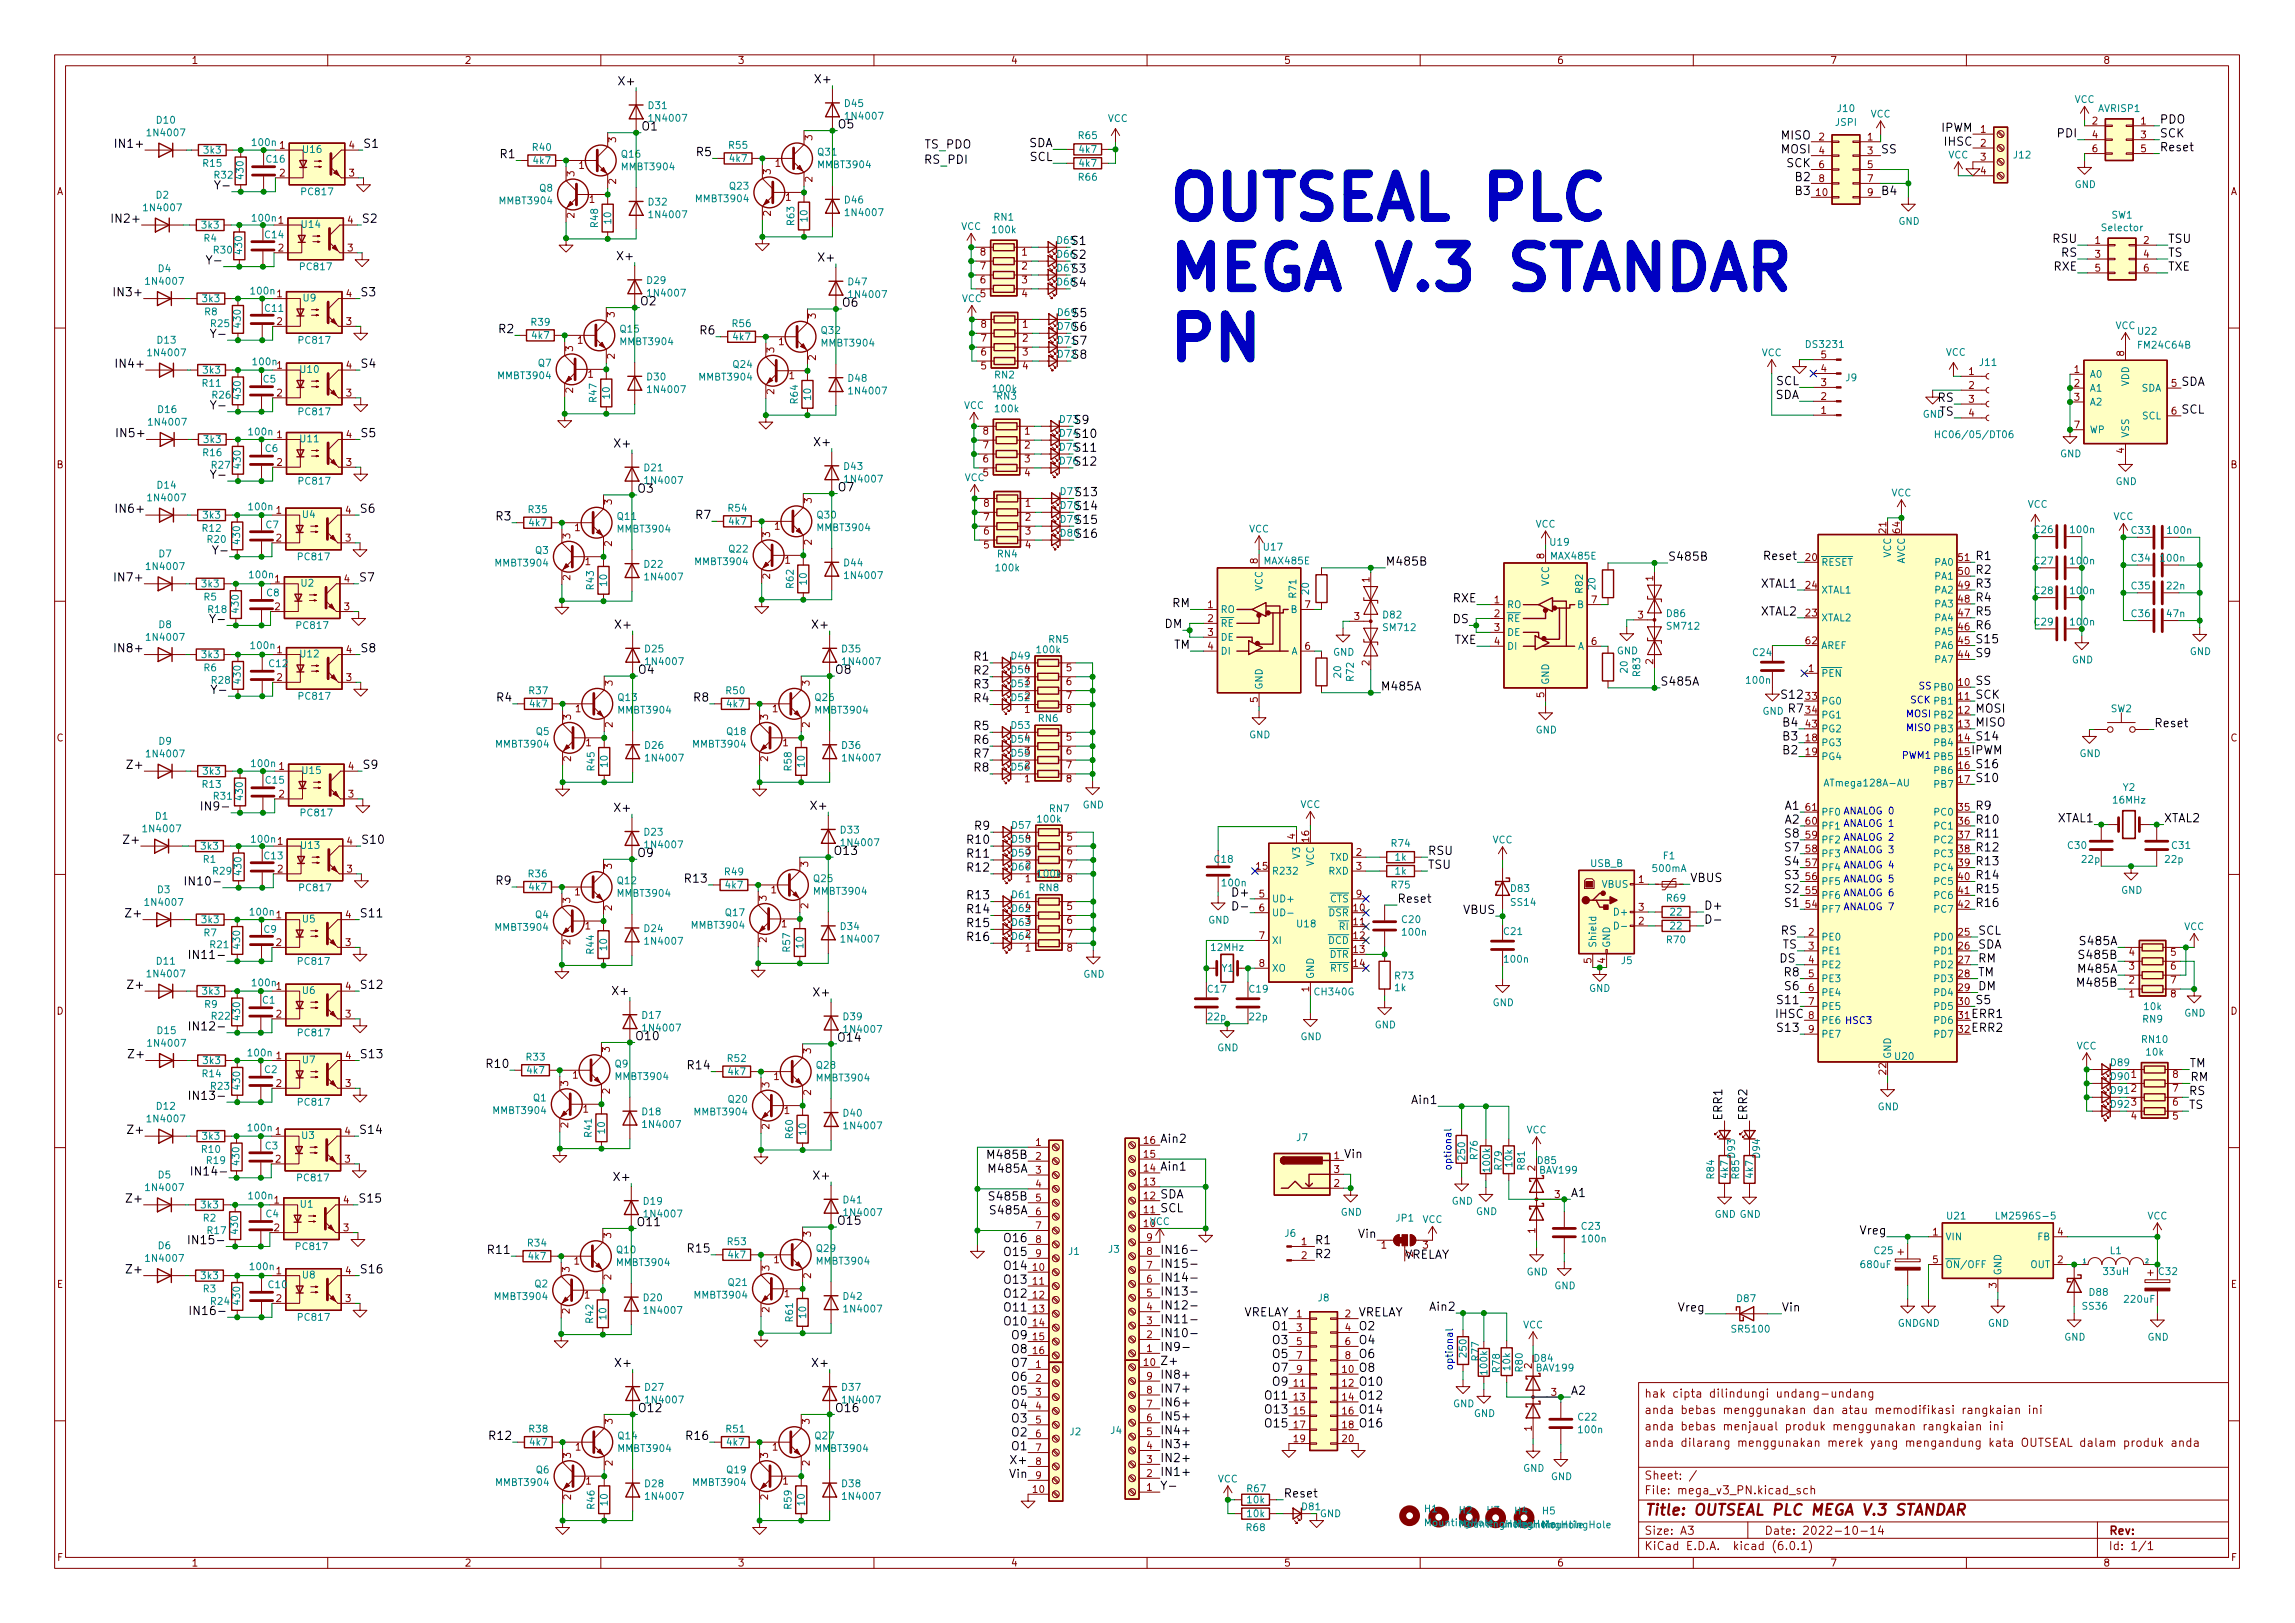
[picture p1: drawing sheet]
<svg xmlns="http://www.w3.org/2000/svg" width="420mm" height="297mm" viewBox="0 0 420 297" stroke-linecap="round" stroke-linejoin="round" font-family="sans-serif">
<defs><g id="words">
<g font-size="11.1" fill="#0000c2">
<text x="213.4" y="40.2">OUTSEAL PLC</text>
<text x="213.4" y="53.1">MEGA V.3 STANDAR</text>
<text x="213.4" y="65.9">PN</text>
</g>
<text font-size="2.8" fill="#840000" x="301" y="277.3">Title: OUTSEAL PLC MEGA V.3 STANDAR</text>
<g font-size="2.1">
<text x="113.8" y="15.6">X+</text>
<text x="149.7" y="15.2">X+</text>
<text x="117.3" y="23.9">O1</text>
<text x="153.3" y="23.5">O5</text>
<text x="395.4" y="22.6">PDO</text>
<text x="22" y="27">IN1+</text>
<text x="66.4" y="27">S1</text>
<text x="91.8" y="29">R1</text>
<text x="127.7" y="28.6">R5</text>
<text x="188.3" y="26.9">SDA</text>
<text x="188.5" y="29.5">SCL</text>
<text x="326.2" y="25.5">MISO</text>
<text x="326.2" y="28.1">MOSI</text>
<text x="344.3" y="28.1">SS</text>
<text x="355.4" y="24.1">IPWM</text>
<text x="356.1" y="26.7">IHSC</text>
<text x="376.8" y="25.1">PDI</text>
<text x="395.4" y="25.1">SCK</text>
<text x="395.4" y="27.7">Reset</text>
<text x="40.3" y="34.7">Y-</text>
<text x="327.1" y="30.6">SCK</text>
<text x="328.9" y="33.1">B2</text>
<text x="328.9" y="35.7">B3</text>
<text x="344.3" y="35.7">B4</text>
<text x="21.4" y="40.8">IN2+</text>
<text x="66.2" y="40.8">S2</text>
<text x="113.5" y="47.6">X+</text>
<text x="150.4" y="47.9">X+</text>
<text x="196" y="44.8">S1</text>
<text x="196" y="47.4">S2</text>
<text x="375.9" y="44.4">RSU</text>
<text x="377.4" y="47">RS</text>
<text x="396.9" y="44.4">TSU</text>
<text x="396.9" y="47">TS</text>
<text x="38.8" y="48.4">Y-</text>
<text x="196" y="49.9">S3</text>
<text x="196" y="52.4">S4</text>
<text x="376" y="49.5">RXE</text>
<text x="396.9" y="49.5">TXE</text>
<text x="21.7" y="54.2">IN3+</text>
<text x="65.9" y="54.2">S3</text>
<text x="117.1" y="55.9">O2</text>
<text x="154.1" y="56.1">O6</text>
<text x="196.1" y="58">S5</text>
<text x="39.5" y="61.8">Y-</text>
<text x="91.5" y="61">R2</text>
<text x="128.4" y="61.2">R6</text>
<text x="196.1" y="63.1">S7</text>
<text x="196.1" y="60.6">S6</text>
<text x="22.1" y="67.3">IN4+</text>
<text x="65.9" y="67.3">S4</text>
<text x="325.2" y="70.5">SCL</text>
<text x="399.3" y="70.6">SDA</text>
<text x="39.5" y="74.9">Y-</text>
<text x="196.5" y="77.6">S9</text>
<text x="325" y="73">SDA</text>
<text x="354.8" y="73.5">RS</text>
<text x="355" y="76.1">TS</text>
<text x="399.3" y="75.7">SCL</text>
<text x="22.3" y="80">IN5+</text>
<text x="65.9" y="80">S5</text>
<text x="113" y="81.9">X+</text>
<text x="149.6" y="81.7">X+</text>
<text x="196.5" y="80.1">S10</text>
<text x="196.5" y="82.7">S11</text>
<text x="39.5" y="87.6">Y-</text>
<text x="153.3" y="89.9">O7</text>
<text x="196.5" y="85.2">S12</text>
<text x="22.1" y="93.9">IN6+</text>
<text x="65.8" y="93.9">S6</text>
<text x="91" y="95.2">R3</text>
<text x="116.6" y="90.2">O3</text>
<text x="127.6" y="95">R7</text>
<text x="196.6" y="93.3">S14</text>
<text x="196.6" y="90.8">S13</text>
<text x="196.6" y="95.9">S15</text>
<text x="39.9" y="101.5">Y-</text>
<text x="196.6" y="98.4">S16</text>
<text x="21.9" y="106.4">IN7+</text>
<text x="65.7" y="106.4">S7</text>
<text x="253.6" y="103.5">M485B</text>
<text x="305.3" y="102.6">S485B</text>
<text x="322.3" y="107.6">XTAL1</text>
<text x="323.3" y="102.5">Reset</text>
<text x="361.6" y="105">R2</text>
<text x="361.6" y="107.6">R3</text>
<text x="361.6" y="102.5">R1</text>
<text x="214.6" y="111.1">RM</text>
<text x="266" y="110.2">RXE</text>
<text x="322.3" y="112.6">XTAL2</text>
<text x="361.6" y="112.6">R5</text>
<text x="361.6" y="110.1">R4</text>
<text x="21.9" y="119.4">IN8+</text>
<text x="39.4" y="114">Y-</text>
<text x="65.9" y="119.4">S8</text>
<text x="113.2" y="115.1">X+</text>
<text x="149.2" y="115.1">X+</text>
<text x="213.2" y="114.9">DM</text>
<text x="214.9" y="118.7">TM</text>
<text x="266" y="114">DS</text>
<text x="266.3" y="117.9">TXE</text>
<text x="361.6" y="115.2">R6</text>
<text x="361.6" y="117.7">S15</text>
<text x="116.7" y="123.3">O4</text>
<text x="152.8" y="123.3">O8</text>
<text x="178.5" y="120.9">R1</text>
<text x="178.5" y="126">R3</text>
<text x="303.9" y="125.5">S485A</text>
<text x="361.6" y="120.3">S9</text>
<text x="361.6" y="125.3">SS</text>
<text x="39.7" y="127">Y-</text>
<text x="91.1" y="128.4">R4</text>
<text x="127.2" y="128.4">R8</text>
<text x="252.7" y="126.4">M485A</text>
<text x="326.6" y="127.9">S12</text>
<text x="327.6" y="130.4">R7</text>
<text x="361.6" y="130.4">MOSI</text>
<text x="361.6" y="127.9">SCK</text>
<text x="178.5" y="136.1">R6</text>
<text x="326.6" y="135.5">B3</text>
<text x="326.6" y="133">B4</text>
<text x="361.6" y="135.5">S14</text>
<text x="361.6" y="133">MISO</text>
<text x="394.3" y="133.1">Reset</text>
<text x="23.9" y="140.7">Z+</text>
<text x="66.3" y="140.7">S9</text>
<text x="326.6" y="138">B2</text>
<text x="361.6" y="140.6">S16</text>
<text x="361.6" y="143.1">S10</text>
<text x="113" y="148.6">X+</text>
<text x="149" y="148.2">X+</text>
<text x="326.9" y="148.2">A1</text>
<text x="361.6" y="148.2">R9</text>
<text x="23.2" y="154.4">Z+</text>
<text x="66" y="154.4">S10</text>
<text x="326.9" y="150.7">A2</text>
<text x="327" y="153.3">S8</text>
<text x="327" y="155.8">S7</text>
<text x="361.6" y="155.8">R12</text>
<text x="361.6" y="153.3">R11</text>
<text x="361.6" y="150.7">R10</text>
<text x="376.7" y="150.5">XTAL1</text>
<text x="396.1" y="150.5">XTAL2</text>
<text x="91" y="161.9">R9</text>
<text x="116.6" y="156.8">O9</text>
<text x="125.8" y="161.5">R13</text>
<text x="152.5" y="156.5">O13</text>
<text x="177.5" y="157">R11</text>
<text x="261.4" y="156.5">RSU</text>
<text x="261.4" y="159">TSU</text>
<text x="309.4" y="161.4">VBUS</text>
<text x="327" y="160.9">S3</text>
<text x="327" y="158.4">S4</text>
<text x="361.6" y="158.4">R13</text>
<text x="361.6" y="160.9">R14</text>
<text x="23.6" y="167.9">Z+</text>
<text x="35.6" y="162.1">IN10-</text>
<text x="65.8" y="167.9">S11</text>
<text x="177.5" y="164.6">R13</text>
<text x="226.1" y="164.1">D+</text>
<text x="255.8" y="165.2">Reset</text>
<text x="267.9" y="167.3">VBUS</text>
<text x="311.9" y="166.5">D+</text>
<text x="327" y="166">S1</text>
<text x="327" y="163.4">S2</text>
<text x="361.6" y="163.4">R15</text>
<text x="361.6" y="166">R16</text>
<text x="326.1" y="171.1">RS</text>
<text x="326.3" y="173.6">TS</text>
<text x="362.1" y="171.1">SCL</text>
<text x="362.1" y="173.6">SDA</text>
<text x="381.2" y="173">S485A</text>
<text x="36.3" y="175.5">IN11-</text>
<text x="325.9" y="176.1">DS</text>
<text x="326.9" y="178.7">R8</text>
<text x="362.1" y="176.1">RM</text>
<text x="362.1" y="178.7">TM</text>
<text x="380.9" y="178.1">M485A</text>
<text x="381.2" y="175.5">S485B</text>
<text x="24" y="181">Z+</text>
<text x="65.8" y="181">S12</text>
<text x="112.7" y="182.1">X+</text>
<text x="149.5" y="182.4">X+</text>
<text x="325.8" y="183.8">S11</text>
<text x="327" y="181.2">S6</text>
<text x="361.6" y="183.8">S5</text>
<text x="362.1" y="181.2">DM</text>
<text x="380.9" y="180.6">M485B</text>
<text x="36.3" y="188.6">IN12-</text>
<text x="116.2" y="190.4">O10</text>
<text x="153.2" y="190.6">O14</text>
<text x="325.8" y="188.8">S13</text>
<text x="360.8" y="188.8">ERR2</text>
<text x="24.1" y="193.7">Z+</text>
<text x="65.8" y="193.7">S13</text>
<text x="89.5" y="195.5">R10</text>
<text x="126.3" y="195.7">R14</text>
<text x="400.8" y="195.3">TM</text>
<text x="400.9" y="197.9">RM</text>
<text x="36.3" y="201.3">IN13-</text>
<text x="258.7" y="202.1">Ain1</text>
<text x="400.7" y="200.4">RS</text>
<text x="400.7" y="202.9">TS</text>
<text x="24" y="207.5">Z+</text>
<text x="65.7" y="207.5">S14</text>
<text x="212.3" y="209.2">Ain2</text>
<text x="315.3" y="205.1" transform="rotate(-90 315.3 205.1)">ERR1</text>
<text x="319.9" y="205.1" transform="rotate(-90 319.9 205.1)">ERR2</text>
<text x="36.7" y="215.1">IN14-</text>
<text x="149.5" y="215.9">X+</text>
<text x="181.4" y="212.1">M485B</text>
<text x="181.4" y="214.6">M485A</text>
<text x="212.3" y="214.2">Ain1</text>
<text x="246" y="212">Vin</text>
<text x="23.8" y="220.1">Z+</text>
<text x="65.5" y="220.1">S15</text>
<text x="112.9" y="216.2">X+</text>
<text x="181.7" y="219.7">S485B</text>
<text x="212.3" y="219.3">SDA</text>
<text x="212.3" y="221.9">SCL</text>
<text x="287.5" y="219.1">A1</text>
<text x="36.2" y="227.7">IN15-</text>
<text x="116.5" y="224.4">O11</text>
<text x="153.2" y="224.2">O15</text>
<text x="181.7" y="222.2">S485A</text>
<text x="184.2" y="227.3">O16</text>
<text x="240.7" y="227.7">R1</text>
<text x="248.8" y="226.6">Vin</text>
<text x="340.7" y="225.9">Vreg</text>
<text x="23.8" y="233">Z+</text>
<text x="65.8" y="233">S16</text>
<text x="89.7" y="229.5">R11</text>
<text x="126.3" y="229.2">R15</text>
<text x="184.2" y="232.4">O14</text>
<text x="184.2" y="229.9">O15</text>
<text x="212.3" y="232">IN15-</text>
<text x="212.3" y="229.5">IN16-</text>
<text x="240.7" y="230.2">R2</text>
<text x="257.2" y="230.4">VRELAY</text>
<text x="184.2" y="237.5">O12</text>
<text x="184.2" y="234.9">O13</text>
<text x="212.3" y="237.1">IN13-</text>
<text x="212.3" y="239.6">IN12-</text>
<text x="212.3" y="234.6">IN14-</text>
<text x="262" y="239.9">Ain2</text>
<text x="36.5" y="240.7">IN16-</text>
<text x="184.2" y="240">O11</text>
<text x="184.2" y="242.6">O10</text>
<text x="185.4" y="245.1">O9</text>
<text x="212.3" y="242.2">IN11-</text>
<text x="212.3" y="244.7">IN10-</text>
<text x="227.4" y="240.9">VRELAY</text>
<text x="233.1" y="243.5">O1</text>
<text x="233.1" y="246">O3</text>
<text x="248.7" y="246">O4</text>
<text x="248.7" y="240.9">VRELAY</text>
<text x="248.7" y="243.5">O2</text>
<text x="307.4" y="240">Vreg</text>
<text x="326.1" y="240">Vin</text>
<text x="113.2" y="250.2">X+</text>
<text x="149.2" y="250.2">X+</text>
<text x="185.4" y="247.6">O8</text>
<text x="185.4" y="250.2">O7</text>
<text x="212.3" y="247.3">IN9-</text>
<text x="212.3" y="249.8">Z+</text>
<text x="233.1" y="248.5">O5</text>
<text x="233.1" y="251.1">O7</text>
<text x="248.7" y="251.1">O8</text>
<text x="248.7" y="248.5">O6</text>
<text x="185.4" y="257.8">O4</text>
<text x="185.4" y="252.7">O6</text>
<text x="185.4" y="255.3">O5</text>
<text x="212.3" y="252.3">IN8+</text>
<text x="212.3" y="254.9">IN7+</text>
<text x="212.3" y="257.4">IN6+</text>
<text x="232" y="256.2">O11</text>
<text x="233.1" y="253.6">O9</text>
<text x="248.7" y="256.2">O12</text>
<text x="248.7" y="253.6">O10</text>
<text x="287.5" y="255.3">A2</text>
<text x="90" y="263.5">R12</text>
<text x="116.7" y="258.4">O12</text>
<text x="126" y="263.5">R16</text>
<text x="152.8" y="258.4">O16</text>
<text x="185.4" y="260.3">O3</text>
<text x="185.4" y="262.9">O2</text>
<text x="212.3" y="262.5">IN4+</text>
<text x="212.3" y="260">IN5+</text>
<text x="232" y="258.7">O13</text>
<text x="232" y="261.2">O15</text>
<text x="248.7" y="258.7">O14</text>
<text x="248.7" y="261.2">O16</text>
<text x="185.4" y="265.4">O1</text>
<text x="185.6" y="268">X+</text>
<text x="212.3" y="265">IN3+</text>
<text x="212.3" y="267.6">IN2+</text>
<text x="184.9" y="270.5">Vin</text>
<text x="212.3" y="270.1">IN1+</text>
<text x="212.3" y="272.7">Y-</text>
<text x="234.9" y="274.1">Reset</text>
</g>
<g font-size="2.1" fill="#008400">
<text x="169.2" y="27.2">TS PDO</text>
<text x="169.3" y="30">RS PDI</text>
<text x="178.5" y="123.4">R2</text>
<text x="178.5" y="128.5">R4</text>
<text x="178.5" y="133.6">R5</text>
<text x="178.5" y="138.7">R7</text>
<text x="178.5" y="141.2">R8</text>
<text x="360.8" y="138">IPWM</text>
<text x="177.5" y="154.4">R10</text>
<text x="178.6" y="151.9">R9</text>
<text x="177.5" y="159.5">R12</text>
<text x="177.5" y="167.1">R14</text>
<text x="177.5" y="169.7">R15</text>
<text x="177.5" y="172.2">R16</text>
<text x="325.3" y="186.3">IHSC</text>
<text x="360.8" y="186.3">ERR1</text>
</g>
<g font-size="2.1" fill="#840000">
<text x="301" y="255.8">hak cipta dilindungi undang-undang</text>
<text x="301" y="261.8">anda bebas menjaual produk menggunakan rangkaian ini</text>
<text x="301" y="258.8">anda bebas menggunakan dan atau memodifikasi rangkaian ini</text>
<text x="301" y="264.8">anda dilarang menggunakan merek yang mengandung kata OUTSEAL dalam produk anda</text>
<text x="301" y="273.5">File: mega_v3_PN.kicad_sch</text>
<text x="301" y="270.8">Sheet: /</text>
<text x="301" y="280.9">Size: A3</text>
<text x="323" y="280.9">Date: 2022-10-14</text>
<text x="386" y="280.9">Rev:</text>
<text x="301" y="283.7">KiCad E.D.A. kicad (6.0.1)</text>
<text x="386" y="283.7">Id: 1/1</text>
</g>
<g font-size="1.8" fill="#840000">
<text x="35" y="11.7">1</text>
<text x="85" y="11.7">2</text>
<text x="135" y="11.7">3</text>
<text x="185" y="11.7">4</text>
<text x="235" y="11.7">5</text>
<text x="285" y="11.7">6</text>
<text x="335" y="11.7">7</text>
<text x="385" y="11.7">8</text>
<text x="383" y="22.8">2</text>
<text x="391.9" y="22.8">1</text>
<text x="51.2" y="27.2">1</text>
<text x="63.9" y="27.2">4</text>
<text x="112.8" y="26.1" transform="rotate(-90 112.8 26.1)">3</text>
<text x="148.7" y="25.7" transform="rotate(-90 148.7 25.7)">3</text>
<text x="333" y="25.7">2</text>
<text x="333" y="28.2">4</text>
<text x="341.9" y="25.7">1</text>
<text x="341.9" y="28.2">3</text>
<text x="362.6" y="24.3">1</text>
<text x="362.6" y="26.8">2</text>
<text x="362.6" y="29.4">3</text>
<text x="383" y="25.3">4</text>
<text x="383" y="27.8">6</text>
<text x="391.9" y="25.3">3</text>
<text x="391.9" y="27.8">5</text>
<text x="10.3" y="35.7">A</text>
<text x="51.2" y="32.3">2</text>
<text x="63.9" y="32.3">3</text>
<text x="105.2" y="32.3" transform="rotate(-90 105.2 32.3)">3</text>
<text x="106" y="30.9">1</text>
<text x="112.8" y="33.7" transform="rotate(-90 112.8 33.7)">2</text>
<text x="141.1" y="31.9" transform="rotate(-90 141.1 31.9)">3</text>
<text x="141.9" y="30.5">1</text>
<text x="148.7" y="33.3" transform="rotate(-90 148.7 33.3)">2</text>
<text x="332.5" y="35.9">10</text>
<text x="333" y="30.8">6</text>
<text x="333" y="33.3">8</text>
<text x="341.9" y="30.8">5</text>
<text x="341.9" y="33.3">7</text>
<text x="341.9" y="35.9">9</text>
<text x="362.6" y="31.9">4</text>
<text x="408.3" y="35.7">A</text>
<text x="63.6" y="40.9">4</text>
<text x="105.2" y="39.9" transform="rotate(-90 105.2 39.9)">2</text>
<text x="107.9" y="37.1">1</text>
<text x="141.1" y="39.5" transform="rotate(-90 141.1 39.5)">2</text>
<text x="143.8" y="36.7">1</text>
<text x="50.9" y="46">2</text>
<text x="63.6" y="46">3</text>
<text x="179.5" y="46.8">8</text>
<text x="187.1" y="46.8">1</text>
<text x="383.6" y="44.6">1</text>
<text x="383.6" y="47.2">3</text>
<text x="392.4" y="44.6">2</text>
<text x="392.4" y="47.2">4</text>
<text x="179.5" y="51.9">6</text>
<text x="179.5" y="49.3">7</text>
<text x="187.1" y="49.3">2</text>
<text x="187.1" y="51.9">3</text>
<text x="383.6" y="49.7">5</text>
<text x="392.4" y="49.7">6</text>
<text x="50.7" y="54.4">1</text>
<text x="50.7" y="59.5">2</text>
<text x="63.4" y="59.5">3</text>
<text x="63.4" y="54.4">4</text>
<text x="112.5" y="58.1" transform="rotate(-90 112.5 58.1)">3</text>
<text x="149.4" y="58.3" transform="rotate(-90 149.4 58.3)">3</text>
<text x="179.5" y="54.4">5</text>
<text x="179.6" y="60">8</text>
<text x="187.1" y="54.4">4</text>
<text x="187.2" y="60">1</text>
<text x="104.9" y="64.3" transform="rotate(-90 104.9 64.3)">3</text>
<text x="105.7" y="62.9">1</text>
<text x="112.5" y="65.7" transform="rotate(-90 112.5 65.7)">2</text>
<text x="141.7" y="64.5" transform="rotate(-90 141.7 64.5)">3</text>
<text x="142.6" y="63.2">1</text>
<text x="149.4" y="65.9" transform="rotate(-90 149.4 65.9)">2</text>
<text x="179.6" y="65.1">6</text>
<text x="179.6" y="62.5">7</text>
<text x="187.2" y="62.5">2</text>
<text x="187.2" y="65.1">3</text>
<text x="333.4" y="65.6">5</text>
<text x="388.9" y="65.2" transform="rotate(-90 388.9 65.2)">8</text>
<text x="50.7" y="67.5">1</text>
<text x="63.4" y="67.5">4</text>
<text x="104.9" y="71.9" transform="rotate(-90 104.9 71.9)">2</text>
<text x="107.6" y="69.1">1</text>
<text x="144.5" y="69.4">1</text>
<text x="179.6" y="67.6">5</text>
<text x="187.2" y="67.6">4</text>
<text x="333.4" y="70.6">3</text>
<text x="333.4" y="68.1">4</text>
<text x="360.4" y="68.6">1</text>
<text x="360.4" y="71.2">2</text>
<text x="379.7" y="68.2">1</text>
<text x="379.7" y="70.8">2</text>
<text x="397.5" y="70.8">5</text>
<text x="50.7" y="72.6">2</text>
<text x="63.4" y="72.6">3</text>
<text x="141.7" y="72.2" transform="rotate(-90 141.7 72.2)">2</text>
<text x="333.4" y="75.7">1</text>
<text x="333.4" y="73.2">2</text>
<text x="360.4" y="73.7">3</text>
<text x="360.4" y="76.2">4</text>
<text x="379.7" y="73.3">3</text>
<text x="397.5" y="75.9">6</text>
<text x="50.7" y="80.2">1</text>
<text x="63.4" y="80.2">4</text>
<text x="180" y="82.1">7</text>
<text x="180" y="79.5">8</text>
<text x="187.6" y="79.5">1</text>
<text x="187.6" y="82.1">2</text>
<text x="379.7" y="78.4">7</text>
<text x="388.9" y="83" transform="rotate(-90 388.9 83)">4</text>
<text x="10.3" y="85.7">B</text>
<text x="50.7" y="85.3">2</text>
<text x="63.4" y="85.3">3</text>
<text x="180" y="87.2">5</text>
<text x="180" y="84.6">6</text>
<text x="187.6" y="84.6">3</text>
<text x="187.6" y="87.2">4</text>
<text x="408.3" y="85.7">B</text>
<text x="50.6" y="94">1</text>
<text x="63.3" y="94">4</text>
<text x="112" y="92.3" transform="rotate(-90 112 92.3)">3</text>
<text x="148.6" y="92.1" transform="rotate(-90 148.6 92.1)">3</text>
<text x="180.1" y="95.3">7</text>
<text x="180.1" y="92.7">8</text>
<text x="187.7" y="92.7">1</text>
<text x="187.7" y="95.3">2</text>
<text x="50.6" y="99.1">2</text>
<text x="63.3" y="99.1">3</text>
<text x="104.4" y="98.6" transform="rotate(-90 104.4 98.6)">3</text>
<text x="105.2" y="97.2">1</text>
<text x="112" y="100" transform="rotate(-90 112 100)">2</text>
<text x="141" y="98.3" transform="rotate(-90 141 98.3)">3</text>
<text x="141.8" y="96.9">1</text>
<text x="148.6" y="99.7" transform="rotate(-90 148.6 99.7)">2</text>
<text x="180.1" y="100.4">5</text>
<text x="180.1" y="97.8">6</text>
<text x="187.7" y="97.8">3</text>
<text x="187.7" y="100.4">4</text>
<text x="345.3" y="97.5" transform="rotate(-90 345.3 97.5)">21</text>
<text x="347.9" y="97.5" transform="rotate(-90 347.9 97.5)">64</text>
<text x="50.3" y="106.6">1</text>
<text x="63" y="106.6">4</text>
<text x="104.4" y="106.2" transform="rotate(-90 104.4 106.2)">2</text>
<text x="107.1" y="103.4">1</text>
<text x="141" y="105.9" transform="rotate(-90 141 105.9)">2</text>
<text x="143.7" y="103.2">1</text>
<text x="230.3" y="103.1" transform="rotate(-90 230.3 103.1)">8</text>
<text x="250.7" y="106.6" transform="rotate(-90 250.7 106.6)">1</text>
<text x="282.7" y="102.3" transform="rotate(-90 282.7 102.3)">8</text>
<text x="302.6" y="106.3" transform="rotate(-90 302.6 106.3)">1</text>
<text x="330.6" y="102.7">20</text>
<text x="330.6" y="107.7">24</text>
<text x="358.6" y="107.7">49</text>
<text x="358.6" y="105.2">50</text>
<text x="358.6" y="102.7">51</text>
<text x="50.3" y="111.7">2</text>
<text x="63" y="111.7">3</text>
<text x="221.1" y="111.3">1</text>
<text x="221.1" y="113.8">2</text>
<text x="238.9" y="111.3">7</text>
<text x="247.9" y="113.4">3</text>
<text x="273.6" y="110.4">1</text>
<text x="273.6" y="112.9">2</text>
<text x="291.4" y="110.4">7</text>
<text x="299.9" y="113.2">3</text>
<text x="330.6" y="112.8">23</text>
<text x="358.6" y="112.8">47</text>
<text x="358.6" y="110.3">48</text>
<text x="50.7" y="119.5">1</text>
<text x="63.4" y="119.5">4</text>
<text x="221.1" y="116.4">3</text>
<text x="221.1" y="118.9">4</text>
<text x="238.9" y="118.9">6</text>
<text x="273.6" y="115.5">3</text>
<text x="273.6" y="118">4</text>
<text x="291.4" y="118">6</text>
<text x="330.6" y="117.9">62</text>
<text x="358.6" y="117.9">45</text>
<text x="358.6" y="115.4">46</text>
<text x="50.7" y="124.6">2</text>
<text x="63.4" y="124.6">3</text>
<text x="112.1" y="125.5" transform="rotate(-90 112.1 125.5)">3</text>
<text x="148.2" y="125.5" transform="rotate(-90 148.2 125.5)">3</text>
<text x="187.6" y="125.4">3</text>
<text x="187.6" y="122.8">4</text>
<text x="195.2" y="122.8">5</text>
<text x="195.2" y="125.4">6</text>
<text x="250.7" y="121.8" transform="rotate(-90 250.7 121.8)">2</text>
<text x="302.6" y="121.6" transform="rotate(-90 302.6 121.6)">2</text>
<text x="331.1" y="123">1</text>
<text x="358.6" y="125.5">10</text>
<text x="358.6" y="120.4">44</text>
<text x="104.5" y="131.7" transform="rotate(-90 104.5 131.7)">3</text>
<text x="105.4" y="130.3">1</text>
<text x="140.6" y="131.7" transform="rotate(-90 140.6 131.7)">3</text>
<text x="141.4" y="130.3">1</text>
<text x="187.6" y="130.5">1</text>
<text x="187.6" y="127.9">2</text>
<text x="195.2" y="127.9">7</text>
<text x="195.2" y="130.5">8</text>
<text x="230.3" y="128.5" transform="rotate(-90 230.3 128.5)">5</text>
<text x="282.7" y="127.7" transform="rotate(-90 282.7 127.7)">5</text>
<text x="330.6" y="128.1">33</text>
<text x="330.6" y="130.6">34</text>
<text x="358.6" y="128.1">11</text>
<text x="358.6" y="130.6">12</text>
<text x="10.3" y="135.7">C</text>
<text x="107.3" y="136.6">1</text>
<text x="112.1" y="133.1" transform="rotate(-90 112.1 133.1)">2</text>
<text x="143.3" y="136.6">1</text>
<text x="148.2" y="133.1" transform="rotate(-90 148.2 133.1)">2</text>
<text x="195.2" y="135.5">5</text>
<text x="330.6" y="135.7">18</text>
<text x="330.6" y="133.1">43</text>
<text x="358.6" y="133.1">13</text>
<text x="358.6" y="135.7">14</text>
<text x="408.3" y="135.7">C</text>
<text x="51.1" y="140.9">1</text>
<text x="63.8" y="140.9">4</text>
<text x="104.5" y="139.3" transform="rotate(-90 104.5 139.3)">2</text>
<text x="140.6" y="139.3" transform="rotate(-90 140.6 139.3)">2</text>
<text x="187.6" y="143.2">1</text>
<text x="187.6" y="140.6">2</text>
<text x="187.6" y="138.1">3</text>
<text x="195.2" y="138.1">6</text>
<text x="195.2" y="140.6">7</text>
<text x="195.2" y="143.2">8</text>
<text x="330.6" y="138.2">19</text>
<text x="358.6" y="138.2">15</text>
<text x="358.6" y="140.8">16</text>
<text x="358.6" y="143.3">17</text>
<text x="51.1" y="146">2</text>
<text x="63.8" y="146">3</text>
<text x="330.6" y="148.4">61</text>
<text x="358.6" y="148.4">35</text>
<text x="63.5" y="154.6">4</text>
<text x="187.7" y="153.8">4</text>
<text x="195.3" y="153.8">5</text>
<text x="237.1" y="153.6" transform="rotate(-90 237.1 153.6)">4</text>
<text x="239.6" y="154.1" transform="rotate(-90 239.6 154.1)">16</text>
<text x="330.6" y="156">58</text>
<text x="330.6" y="153.5">59</text>
<text x="330.6" y="150.9">60</text>
<text x="358.6" y="150.9">36</text>
<text x="358.6" y="153.5">37</text>
<text x="358.6" y="156">38</text>
<text x="50.8" y="159.7">2</text>
<text x="63.5" y="159.7">3</text>
<text x="112" y="159" transform="rotate(-90 112 159)">3</text>
<text x="148" y="158.6" transform="rotate(-90 148 158.6)">3</text>
<text x="187.7" y="161.5">1</text>
<text x="187.7" y="156.4">3</text>
<text x="195.3" y="156.4">6</text>
<text x="195.3" y="158.9">7</text>
<text x="195.3" y="161.5">8</text>
<text x="230" y="159.2">15</text>
<text x="248.3" y="156.6">2</text>
<text x="248.3" y="159.2">3</text>
<text x="300" y="161.6">1</text>
<text x="330.6" y="161.1">56</text>
<text x="330.6" y="158.5">57</text>
<text x="358.6" y="158.5">39</text>
<text x="358.6" y="161.1">40</text>
<text x="104.4" y="165.2" transform="rotate(-90 104.4 165.2)">3</text>
<text x="105.2" y="163.9">1</text>
<text x="112" y="166.6" transform="rotate(-90 112 166.6)">2</text>
<text x="140.3" y="164.9" transform="rotate(-90 140.3 164.9)">3</text>
<text x="141.2" y="163.5">1</text>
<text x="148" y="166.3" transform="rotate(-90 148 166.3)">2</text>
<text x="187.7" y="166.5">4</text>
<text x="195.3" y="166.5">5</text>
<text x="230.5" y="164.2">5</text>
<text x="230.5" y="166.8">6</text>
<text x="247.8" y="166.8">10</text>
<text x="248.3" y="164.2">9</text>
<text x="300" y="166.7">3</text>
<text x="330.6" y="166.2">54</text>
<text x="330.6" y="163.6">55</text>
<text x="358.6" y="163.6">41</text>
<text x="358.6" y="166.2">42</text>
<text x="50.6" y="168.1">1</text>
<text x="50.6" y="173.1">2</text>
<text x="63.3" y="173.1">3</text>
<text x="63.3" y="168.1">4</text>
<text x="104.4" y="172.9" transform="rotate(-90 104.4 172.9)">2</text>
<text x="107.1" y="170.1">1</text>
<text x="140.3" y="172.5" transform="rotate(-90 140.3 172.5)">2</text>
<text x="143.1" y="169.7">1</text>
<text x="187.7" y="171.6">2</text>
<text x="187.7" y="169.1">3</text>
<text x="195.3" y="169.1">6</text>
<text x="195.3" y="171.6">7</text>
<text x="230.5" y="171.9">7</text>
<text x="247.8" y="169.3">11</text>
<text x="247.8" y="171.9">12</text>
<text x="300" y="169.2">2</text>
<text x="331.1" y="171.2">2</text>
<text x="331.1" y="173.8">3</text>
<text x="358.6" y="171.2">25</text>
<text x="358.6" y="173.8">26</text>
<text x="187.7" y="174.2">1</text>
<text x="195.3" y="174.2">8</text>
<text x="230.5" y="176.9">8</text>
<text x="247.8" y="174.4">13</text>
<text x="247.8" y="176.9">14</text>
<text x="291.3" y="176.3" transform="rotate(-90 291.3 176.3)">5</text>
<text x="293.9" y="176.3" transform="rotate(-90 293.9 176.3)">4</text>
<text x="331.1" y="176.3">4</text>
<text x="331.1" y="178.9">5</text>
<text x="358.6" y="176.3">27</text>
<text x="358.6" y="178.9">28</text>
<text x="389.8" y="180">2</text>
<text x="389.8" y="177.5">3</text>
<text x="389.8" y="174.9">4</text>
<text x="397.4" y="174.9">5</text>
<text x="397.4" y="177.5">6</text>
<text x="397.4" y="180">7</text>
<text x="10.3" y="185.7">D</text>
<text x="50.6" y="181.1">1</text>
<text x="63.3" y="181.1">4</text>
<text x="239.6" y="181.5" transform="rotate(-90 239.6 181.5)">1</text>
<text x="331.1" y="181.4">6</text>
<text x="331.1" y="183.9">7</text>
<text x="358.6" y="181.4">29</text>
<text x="358.6" y="183.9">30</text>
<text x="389.8" y="182.5">1</text>
<text x="397.4" y="182.5">8</text>
<text x="408.3" y="185.7">D</text>
<text x="50.6" y="186.2">2</text>
<text x="63.3" y="186.2">3</text>
<text x="331.1" y="186.5">8</text>
<text x="331.1" y="189">9</text>
<text x="358.6" y="186.5">31</text>
<text x="358.6" y="189">32</text>
<text x="50.6" y="193.8">1</text>
<text x="63.3" y="193.8">4</text>
<text x="104.9" y="197.4">1</text>
<text x="111.6" y="192.6" transform="rotate(-90 111.6 192.6)">3</text>
<text x="141.7" y="197.6">1</text>
<text x="148.5" y="192.8" transform="rotate(-90 148.5 192.8)">3</text>
<text x="345.3" y="196.6" transform="rotate(-90 345.3 196.6)">22</text>
<text x="390.2" y="197.3">1</text>
<text x="397.8" y="197.3">8</text>
<text x="50.6" y="198.9">2</text>
<text x="63.3" y="198.9">3</text>
<text x="104" y="198.8" transform="rotate(-90 104 198.8)">3</text>
<text x="106.8" y="203.6">1</text>
<text x="111.6" y="200.2" transform="rotate(-90 111.6 200.2)">2</text>
<text x="140.8" y="199" transform="rotate(-90 140.8 199)">3</text>
<text x="143.6" y="203.9">1</text>
<text x="148.5" y="200.4" transform="rotate(-90 148.5 200.4)">2</text>
<text x="390.2" y="199.8">2</text>
<text x="390.2" y="202.3">3</text>
<text x="397.8" y="202.3">6</text>
<text x="397.8" y="199.8">7</text>
<text x="50.4" y="207.7">1</text>
<text x="63.1" y="207.7">4</text>
<text x="104" y="206.4" transform="rotate(-90 104 206.4)">2</text>
<text x="140.8" y="206.6" transform="rotate(-90 140.8 206.6)">2</text>
<text x="189.6" y="209.7">1</text>
<text x="209.5" y="209.3">16</text>
<text x="390.2" y="204.9">4</text>
<text x="397.8" y="204.9">5</text>
<text x="50.4" y="212.8">2</text>
<text x="63.1" y="212.8">3</text>
<text x="189.6" y="212.3">2</text>
<text x="189.6" y="214.8">3</text>
<text x="209.5" y="214.4">14</text>
<text x="209.5" y="211.9">15</text>
<text x="244.2" y="212.1">1</text>
<text x="244.2" y="214.7">3</text>
<text x="281.1" y="214.3" transform="rotate(-90 281.1 214.3)">2</text>
<text x="50.2" y="220.3">1</text>
<text x="62.9" y="220.3">4</text>
<text x="189.6" y="217.3">4</text>
<text x="189.6" y="219.9">5</text>
<text x="209.5" y="219.5">12</text>
<text x="209.5" y="217">13</text>
<text x="244.2" y="217.2">2</text>
<text x="284.6" y="219.2">3</text>
<text x="50.2" y="225.3">2</text>
<text x="62.9" y="225.3">3</text>
<text x="111.9" y="226.6" transform="rotate(-90 111.9 226.6)">3</text>
<text x="148.5" y="226.3" transform="rotate(-90 148.5 226.3)">3</text>
<text x="189.6" y="222.4">6</text>
<text x="189.6" y="225">7</text>
<text x="189.6" y="227.5">8</text>
<text x="209.5" y="222">11</text>
<text x="209.9" y="227.1">9</text>
<text x="238.3" y="227.9">1</text>
<text x="281.1" y="225.7" transform="rotate(-90 281.1 225.7)">1</text>
<text x="353.8" y="226.1">1</text>
<text x="376.7" y="226.1">4</text>
<text x="50.6" y="233.2">1</text>
<text x="63.3" y="233.2">4</text>
<text x="104.3" y="232.8" transform="rotate(-90 104.3 232.8)">3</text>
<text x="105.1" y="231.4">1</text>
<text x="140.8" y="232.6" transform="rotate(-90 140.8 232.6)">3</text>
<text x="141.7" y="231.2">1</text>
<text x="148.5" y="234" transform="rotate(-90 148.5 234)">2</text>
<text x="189.1" y="232.6">10</text>
<text x="189.6" y="230">9</text>
<text x="209.9" y="232.2">7</text>
<text x="209.9" y="229.7">8</text>
<text x="238.3" y="230.4">2</text>
<text x="252.9" y="228.5">1</text>
<text x="260.5" y="228.5">3</text>
<text x="353.8" y="231.2">5</text>
<text x="376.7" y="231.2">2</text>
<text x="10.4" y="235.7">E</text>
<text x="50.6" y="238.3">2</text>
<text x="63.3" y="238.3">3</text>
<text x="107" y="237.7">1</text>
<text x="111.9" y="234.2" transform="rotate(-90 111.9 234.2)">2</text>
<text x="143.6" y="237.4">1</text>
<text x="189.1" y="235.1">11</text>
<text x="189.1" y="237.7">12</text>
<text x="209.9" y="239.8">4</text>
<text x="209.9" y="237.3">5</text>
<text x="209.9" y="234.7">6</text>
<text x="365.5" y="235.7" transform="rotate(-90 365.5 235.7)">3</text>
<text x="408.4" y="235.7">E</text>
<text x="104.3" y="240.4" transform="rotate(-90 104.3 240.4)">2</text>
<text x="140.8" y="240.2" transform="rotate(-90 140.8 240.2)">2</text>
<text x="189.1" y="240.2">13</text>
<text x="189.1" y="242.7">14</text>
<text x="189.1" y="245.3">15</text>
<text x="209.9" y="244.9">2</text>
<text x="209.9" y="242.4">3</text>
<text x="237.4" y="241.1">1</text>
<text x="237.4" y="243.6">3</text>
<text x="246.3" y="241.1">2</text>
<text x="246.3" y="243.6">4</text>
<text x="189.1" y="247.8">16</text>
<text x="189.6" y="250.4">1</text>
<text x="209.5" y="250">10</text>
<text x="209.9" y="247.4">1</text>
<text x="237.4" y="246.2">5</text>
<text x="237.4" y="248.7">7</text>
<text x="237.4" y="251.2">9</text>
<text x="245.8" y="251.2">10</text>
<text x="246.3" y="246.2">6</text>
<text x="246.3" y="248.7">8</text>
<text x="280.4" y="250.5" transform="rotate(-90 280.4 250.5)">2</text>
<text x="189.6" y="252.9">2</text>
<text x="189.6" y="255.4">3</text>
<text x="189.6" y="258">4</text>
<text x="209.9" y="257.6">7</text>
<text x="209.9" y="255.1">8</text>
<text x="209.9" y="252.5">9</text>
<text x="236.9" y="253.8">11</text>
<text x="236.9" y="256.3">13</text>
<text x="245.8" y="253.8">12</text>
<text x="245.8" y="256.3">14</text>
<text x="284" y="255.4">3</text>
<text x="112.1" y="260.6" transform="rotate(-90 112.1 260.6)">3</text>
<text x="148.2" y="260.6" transform="rotate(-90 148.2 260.6)">3</text>
<text x="189.6" y="260.5">5</text>
<text x="189.6" y="263.1">6</text>
<text x="209.9" y="262.7">5</text>
<text x="209.9" y="260.1">6</text>
<text x="236.9" y="258.9">15</text>
<text x="236.9" y="261.4">17</text>
<text x="236.9" y="263.9">19</text>
<text x="245.8" y="258.9">16</text>
<text x="245.8" y="261.4">18</text>
<text x="245.8" y="263.9">20</text>
<text x="280.4" y="261.9" transform="rotate(-90 280.4 261.9)">1</text>
<text x="104.5" y="266.8" transform="rotate(-90 104.5 266.8)">3</text>
<text x="105.4" y="265.5">1</text>
<text x="112.1" y="268.2" transform="rotate(-90 112.1 268.2)">2</text>
<text x="140.6" y="266.8" transform="rotate(-90 140.6 266.8)">3</text>
<text x="141.4" y="265.5">1</text>
<text x="148.2" y="268.2" transform="rotate(-90 148.2 268.2)">2</text>
<text x="189.6" y="265.6">7</text>
<text x="189.6" y="268.1">8</text>
<text x="209.9" y="267.8">3</text>
<text x="209.9" y="265.2">4</text>
<text x="104.5" y="274.5" transform="rotate(-90 104.5 274.5)">2</text>
<text x="107.3" y="271.7">1</text>
<text x="140.6" y="274.5" transform="rotate(-90 140.6 274.5)">2</text>
<text x="143.3" y="271.7">1</text>
<text x="189.1" y="273.2">10</text>
<text x="189.6" y="270.7">9</text>
<text x="209.9" y="272.8">1</text>
<text x="209.9" y="270.3">2</text>
<text x="10.4" y="285.7">F</text>
<text x="35" y="286.7">1</text>
<text x="85" y="286.7">2</text>
<text x="135" y="286.7">3</text>
<text x="185" y="286.7">4</text>
<text x="235" y="286.7">5</text>
<text x="285" y="286.7">6</text>
<text x="335" y="286.7">7</text>
<text x="385" y="286.7">8</text>
<text x="408.4" y="285.7">F</text>
</g>
<g font-size="1.8" fill="#008484">
<text x="28.7" y="22.6">D10</text>
<text x="118.8" y="20">D31</text>
<text x="119.1" y="22.3">1N4007</text>
<text x="154.7" y="19.6">D45</text>
<text x="155.1" y="21.9">1N4007</text>
<text x="202.8" y="22.3">VCC</text>
<text x="336" y="23">JSPI</text>
<text x="336.5" y="20.5">J10</text>
<text x="342.4" y="21.5">VCC</text>
<text x="379.8" y="18.8">VCC</text>
<text x="384.2" y="20.5">AVRISP1</text>
<text x="27.3" y="24.9">1N4007</text>
<text x="37.4" y="28.1">3k3</text>
<text x="46.3" y="26.7">100n</text>
<text x="48.8" y="29.8">C16</text>
<text x="55.5" y="28">U16</text>
<text x="97.6" y="27.6">R40</text>
<text x="113.8" y="28.8">Q16</text>
<text x="133.5" y="27.2">R55</text>
<text x="133.7" y="29.6">4k7</text>
<text x="149.8" y="28.5">Q31</text>
<text x="197.5" y="25.4">R65</text>
<text x="197.7" y="28">4k7</text>
<text x="356.7" y="29">VCC</text>
<text x="368.7" y="29">J12</text>
<text x="37.2" y="30.5">R15</text>
<text x="39.3" y="32.7">R32</text>
<text x="44.6" y="32.6" transform="rotate(-90 44.6 32.6)">430</text>
<text x="55.3" y="35.7">PC817</text>
<text x="97.7" y="30">4k7</text>
<text x="98.8" y="35.1">Q8</text>
<text x="114" y="31.2">MMBT3904</text>
<text x="133.6" y="34.7">Q23</text>
<text x="150" y="30.8">MMBT3904</text>
<text x="197.5" y="33.1">R66</text>
<text x="197.7" y="30.5">4k7</text>
<text x="379.8" y="34.4">GND</text>
<text x="26.6" y="38.6">1N4007</text>
<text x="28.6" y="36.3">D2</text>
<text x="37" y="41.8">3k3</text>
<text x="55.3" y="41.7">U14</text>
<text x="91.6" y="37.4">MMBT3904</text>
<text x="109.5" y="41.5" transform="rotate(-90 109.5 41.5)">R48</text>
<text x="111.9" y="40.9" transform="rotate(-90 111.9 40.9)">10</text>
<text x="118.8" y="37.6">D32</text>
<text x="119.1" y="39.9">1N4007</text>
<text x="127.6" y="37">MMBT3904</text>
<text x="145.4" y="41.2" transform="rotate(-90 145.4 41.2)">R63</text>
<text x="147.8" y="40.5" transform="rotate(-90 147.8 40.5)">10</text>
<text x="154.7" y="37.2">D46</text>
<text x="155.1" y="39.5">1N4007</text>
<text x="182" y="40.4">RN1</text>
<text x="347.5" y="41.1">GND</text>
<text x="386.6" y="40">SW1</text>
<text x="37.4" y="44.2">R4</text>
<text x="39.2" y="46.4">R30</text>
<text x="44.3" y="46.4" transform="rotate(-90 44.3 46.4)">430</text>
<text x="48.6" y="43.6">C14</text>
<text x="175.9" y="42.1">VCC</text>
<text x="181.8" y="42.7">100k</text>
<text x="385" y="42.3">Selector</text>
<text x="27" y="52.1">1N4007</text>
<text x="29" y="49.8">D4</text>
<text x="46" y="53.9">100n</text>
<text x="55.1" y="49.4">PC817</text>
<text x="118.5" y="52">D29</text>
<text x="155.3" y="52.2">D47</text>
<text x="37.1" y="55.3">3k3</text>
<text x="37.5" y="57.7">R8</text>
<text x="38.7" y="59.9">R25</text>
<text x="44.1" y="59.8" transform="rotate(-90 44.1 59.8)">430</text>
<text x="48.6" y="57.1">C11</text>
<text x="55.5" y="55.2">U9</text>
<text x="97.3" y="59.6">R39</text>
<text x="118.9" y="54.3">1N4007</text>
<text x="134.1" y="59.9">R56</text>
<text x="155.7" y="54.5">1N4007</text>
<text x="176.1" y="55.3">VCC</text>
<text x="27.4" y="65.2">1N4007</text>
<text x="28.9" y="62.9">D13</text>
<text x="54.8" y="62.9">PC817</text>
<text x="97.5" y="62">4k7</text>
<text x="113.6" y="60.8">Q15</text>
<text x="113.8" y="63.2">MMBT3904</text>
<text x="134.3" y="62.3">4k7</text>
<text x="150.4" y="61.1">Q32</text>
<text x="150.6" y="63.4">MMBT3904</text>
<text x="193.7" y="62.9">D71</text>
<text x="322.5" y="65.2">VCC</text>
<text x="330.9" y="63.7">DS3231</text>
<text x="356.2" y="65.1">VCC</text>
<text x="387.3" y="60.2">VCC</text>
<text x="391.5" y="61.3">U22</text>
<text x="391.7" y="63.8">FM24C64B</text>
<text x="37.1" y="70.8">R11</text>
<text x="37.3" y="68.4">3k3</text>
<text x="46.4" y="66.8">100n</text>
<text x="48.2" y="70">C5</text>
<text x="55" y="68.2">U10</text>
<text x="91.4" y="69.4">MMBT3904</text>
<text x="98.5" y="67.1">Q7</text>
<text x="118.5" y="69.6">D30</text>
<text x="118.9" y="71.9">1N4007</text>
<text x="128.2" y="69.6">MMBT3904</text>
<text x="134.3" y="67.3">Q24</text>
<text x="155.3" y="69.9">D48</text>
<text x="181.9" y="71.8">100k</text>
<text x="182.1" y="69.3">RN2</text>
<text x="337.9" y="69.8">J9</text>
<text x="362.5" y="67">J11</text>
<text x="382.5" y="69.1">A0</text>
<text x="382.5" y="71.7">A1</text>
<text x="389.8" y="70.7" transform="rotate(-90 389.8 70.7)">VDD</text>
<text x="392" y="71.7">SDA</text>
<text x="27.5" y="77.9">1N4007</text>
<text x="29" y="75.6">D16</text>
<text x="38.9" y="72.9">R26</text>
<text x="44.1" y="72.9" transform="rotate(-90 44.1 72.9)">430</text>
<text x="54.8" y="76">PC817</text>
<text x="109.2" y="73.5" transform="rotate(-90 109.2 73.5)">R47</text>
<text x="111.6" y="72.9" transform="rotate(-90 111.6 72.9)">10</text>
<text x="146" y="73.8" transform="rotate(-90 146 73.8)">R64</text>
<text x="148.5" y="73.2" transform="rotate(-90 148.5 73.2)">10</text>
<text x="155.7" y="72.2">1N4007</text>
<text x="176.4" y="74.8">VCC</text>
<text x="182.3" y="75.4">100k</text>
<text x="182.5" y="73.1">RN3</text>
<text x="352" y="76.4">GND</text>
<text x="382.5" y="74.2">A2</text>
<text x="392.2" y="76.7">SCL</text>
<text x="37.2" y="83.5">R16</text>
<text x="37.4" y="81.1">3k3</text>
<text x="45.7" y="79.7">100n</text>
<text x="48.6" y="82.7">C6</text>
<text x="55" y="80.9">U11</text>
<text x="355.5" y="80.2">HC06/05/DT06</text>
<text x="377.1" y="83.7">GND</text>
<text x="382.5" y="79.3">WP</text>
<text x="389.8" y="80.2" transform="rotate(-90 389.8 80.2)">VSS</text>
<text x="28.9" y="89.4">D14</text>
<text x="38.8" y="85.8">R27</text>
<text x="44.1" y="85.6" transform="rotate(-90 44.1 85.6)">430</text>
<text x="54.8" y="88.7">PC817</text>
<text x="118" y="86.2">D21</text>
<text x="118.4" y="88.6">1N4007</text>
<text x="154.6" y="86">D43</text>
<text x="155" y="88.3">1N4007</text>
<text x="176.6" y="88">VCC</text>
<text x="387.3" y="88.8">GND</text>
<text x="27.4" y="91.7">1N4007</text>
<text x="37.3" y="94.9">3k3</text>
<text x="45.7" y="93.4">100n</text>
<text x="55.4" y="94.8">U4</text>
<text x="96.8" y="93.9">R35</text>
<text x="113.1" y="95.1">Q11</text>
<text x="133.4" y="93.6">R54</text>
<text x="149.7" y="94.9">Q30</text>
<text x="346.2" y="90.8">VCC</text>
<text x="371.2" y="92.9">VCC</text>
<text x="386.9" y="95.2">VCC</text>
<text x="29.1" y="102">D7</text>
<text x="37.1" y="97.3">R12</text>
<text x="38" y="99.4">R20</text>
<text x="43.9" y="99.4" transform="rotate(-90 43.9 99.4)">430</text>
<text x="48.7" y="96.7">C7</text>
<text x="96.9" y="96.3">4k7</text>
<text x="98" y="101.4">Q3</text>
<text x="113.3" y="97.4">MMBT3904</text>
<text x="133.5" y="101.1">Q22</text>
<text x="133.5" y="96">4k7</text>
<text x="149.8" y="97.2">MMBT3904</text>
<text x="228.6" y="97.4">VCC</text>
<text x="231.4" y="100.7">U17</text>
<text x="281.1" y="96.6">VCC</text>
<text x="283.9" y="99.9">U19</text>
<text x="379.2" y="97.6">100n</text>
<text x="390.3" y="97.7">C33</text>
<text x="397" y="97.7">100n</text>
<text x="27.1" y="104.3">1N4007</text>
<text x="37" y="107.5">3k3</text>
<text x="45.8" y="105.8">100n</text>
<text x="54.7" y="102.5">PC817</text>
<text x="55.1" y="107.4">U2</text>
<text x="90.9" y="103.7">MMBT3904</text>
<text x="108.7" y="107.8" transform="rotate(-90 108.7 107.8)">R43</text>
<text x="111.1" y="107.2" transform="rotate(-90 111.1 107.2)">10</text>
<text x="118" y="103.9">D22</text>
<text x="118.4" y="106.2">1N4007</text>
<text x="127.4" y="103.4">MMBT3904</text>
<text x="145.3" y="107.6" transform="rotate(-90 145.3 107.6)">R62</text>
<text x="147.7" y="106.9" transform="rotate(-90 147.7 106.9)">10</text>
<text x="154.6" y="103.6">D44</text>
<text x="155" y="106">1N4007</text>
<text x="182.4" y="104.6">100k</text>
<text x="182.6" y="102">RN4</text>
<text x="231.6" y="103.3">MAX485E</text>
<text x="283.6" y="107.3" transform="rotate(-90 283.6 107.3)">VCC</text>
<text x="284" y="102.4">MAX485E</text>
<text x="292.1" y="107.8" transform="rotate(-90 292.1 107.8)">20</text>
<text x="333.4" y="103.5">~{RESET}</text>
<text x="346.2" y="102.1" transform="rotate(-90 346.2 102.1)">VCC</text>
<text x="348.7" y="103.3" transform="rotate(-90 348.7 103.3)">AVCC</text>
<text x="354.3" y="106.1">PA1</text>
<text x="354.3" y="103.5">PA0</text>
<text x="379.2" y="103.3">100n</text>
<text x="390.3" y="107.9">C35</text>
<text x="390.3" y="102.8">C34</text>
<text x="395.7" y="102.8">100n</text>
<text x="396.8" y="107.9">22n</text>
<text x="37.4" y="109.9">R5</text>
<text x="38.1" y="112.2">R18</text>
<text x="43.7" y="112" transform="rotate(-90 43.7 112)">430</text>
<text x="48.8" y="109.1">C8</text>
<text x="223.4" y="112.2">RO</text>
<text x="231.1" y="108.2" transform="rotate(-90 231.1 108.2)">VCC</text>
<text x="236.3" y="112.2">B</text>
<text x="237.3" y="109.4" transform="rotate(-90 237.3 109.4)">R71</text>
<text x="239.6" y="108.7" transform="rotate(-90 239.6 108.7)">20</text>
<text x="253.3" y="113.2">D82</text>
<text x="275.8" y="111.3">RO</text>
<text x="275.8" y="113.8">~{RE}</text>
<text x="288.8" y="111.3">B</text>
<text x="289.8" y="108.5" transform="rotate(-90 289.8 108.5)">R82</text>
<text x="305.2" y="112.9">D86</text>
<text x="333.4" y="113.7">XTAL2</text>
<text x="333.4" y="108.6">XTAL1</text>
<text x="354.3" y="113.7">PA4</text>
<text x="354.3" y="111.2">PA3</text>
<text x="354.3" y="108.6">PA2</text>
<text x="379.2" y="108.7">100n</text>
<text x="390.3" y="112.9">C36</text>
<text x="396.8" y="112.9">47n</text>
<text x="27.1" y="117.3">1N4007</text>
<text x="29.1" y="114.9">D8</text>
<text x="46" y="118.8">100n</text>
<text x="54.4" y="115.1">PC817</text>
<text x="118.1" y="119.4">D25</text>
<text x="154.2" y="119.4">D35</text>
<text x="189.9" y="119.5">100k</text>
<text x="192" y="117.6">RN5</text>
<text x="223.4" y="114.7">~{RE}</text>
<text x="223.4" y="117.3">DE</text>
<text x="223.4" y="119.8">DI</text>
<text x="236.3" y="119.8">A</text>
<text x="253.4" y="115.5">SM712</text>
<text x="275.8" y="116.4">DE</text>
<text x="275.8" y="118.9">DI</text>
<text x="288.8" y="118.9">A</text>
<text x="296" y="119.7">GND</text>
<text x="305.3" y="115.2">SM712</text>
<text x="333.4" y="118.8">AREF</text>
<text x="354.3" y="118.8">PA6</text>
<text x="354.3" y="116.2">PA5</text>
<text x="379.2" y="114.5">100n</text>
<text x="400.9" y="119.9">GND</text>
<text x="37" y="120.4">3k3</text>
<text x="37.4" y="122.8">R6</text>
<text x="38.8" y="125.1">R28</text>
<text x="44.1" y="125" transform="rotate(-90 44.1 125)">430</text>
<text x="49.3" y="122.1">C12</text>
<text x="55" y="120.3">U12</text>
<text x="118.5" y="121.7">1N4007</text>
<text x="154.6" y="121.7">1N4007</text>
<text x="185.2" y="123.2">D50</text>
<text x="185.2" y="120.7">D49</text>
<text x="185.2" y="125.8">D51</text>
<text x="244" y="120">GND</text>
<text x="245.5" y="124" transform="rotate(-90 245.5 124)">20</text>
<text x="247.8" y="124.6" transform="rotate(-90 247.8 124.6)">R72</text>
<text x="283.6" y="125.4" transform="rotate(-90 283.6 125.4)">GND</text>
<text x="298" y="123.1" transform="rotate(-90 298 123.1)">20</text>
<text x="300.3" y="123.7" transform="rotate(-90 300.3 123.7)">R83</text>
<text x="319.9" y="125.1">100n</text>
<text x="321" y="120.1">C24</text>
<text x="333.4" y="123.9">~{PEN}</text>
<text x="354.3" y="121.3">PA7</text>
<text x="379.3" y="121.4">GND</text>
<text x="54.8" y="128.1">PC817</text>
<text x="96.9" y="127">R37</text>
<text x="97.1" y="129.4">4k7</text>
<text x="113.2" y="128.3">Q13</text>
<text x="113.4" y="130.6">MMBT3904</text>
<text x="133" y="127">R50</text>
<text x="133.1" y="129.4">4k7</text>
<text x="149.3" y="128.3">Q26</text>
<text x="149.4" y="130.6">MMBT3904</text>
<text x="185.2" y="128.3">D52</text>
<text x="189.9" y="129.6">100k</text>
<text x="231.1" y="126.3" transform="rotate(-90 231.1 126.3)">GND</text>
<text x="322.6" y="130.8">GND</text>
<text x="333.4" y="128.9">PG0</text>
<text x="333.4" y="131.5">PG1</text>
<text x="386.4" y="130.3">SW2</text>
<text x="29.1" y="136.3">D9</text>
<text x="91" y="136.8">MMBT3904</text>
<text x="98.2" y="134.5">Q5</text>
<text x="118.1" y="137">D26</text>
<text x="127.1" y="136.8">MMBT3904</text>
<text x="133.1" y="134.5">Q18</text>
<text x="154.2" y="137">D36</text>
<text x="185.2" y="135.9">D54</text>
<text x="185.2" y="133.4">D53</text>
<text x="187.6" y="135.5">4</text>
<text x="190.1" y="132.1">RN6</text>
<text x="228.7" y="135.1">GND</text>
<text x="281.1" y="134.2">GND</text>
<text x="333.4" y="136.6">PG3</text>
<text x="333.4" y="134">PG2</text>
<text x="354.3" y="136.6">PB4</text>
<text x="27.1" y="138.6">1N4007</text>
<text x="37.3" y="141.8">3k3</text>
<text x="46.2" y="140.4">100n</text>
<text x="48.7" y="143.4">C15</text>
<text x="55.4" y="141.6">U15</text>
<text x="108.8" y="141" transform="rotate(-90 108.8 141)">R45</text>
<text x="111.3" y="140.3" transform="rotate(-90 111.3 140.3)">10</text>
<text x="118.5" y="139.4">1N4007</text>
<text x="144.9" y="141" transform="rotate(-90 144.9 141)">R58</text>
<text x="147.3" y="140.3" transform="rotate(-90 147.3 140.3)">10</text>
<text x="154.6" y="139.4">1N4007</text>
<text x="185.2" y="138.5">D55</text>
<text x="185.2" y="141">D56</text>
<text x="333.4" y="139.1">PG4</text>
<text x="334.6" y="143.9">ATmega128A-AU</text>
<text x="354.3" y="141.6">PB6</text>
<text x="380.7" y="138.5">GND</text>
<text x="28.5" y="150">D1</text>
<text x="37.1" y="144.2">R13</text>
<text x="39.2" y="146.3">R31</text>
<text x="44.4" y="146.3" transform="rotate(-90 44.4 146.3)">430</text>
<text x="55.2" y="149.4">PC817</text>
<text x="192.2" y="148.6">RN7</text>
<text x="198.2" y="147.9">GND</text>
<text x="238" y="147.9">VCC</text>
<text x="354.3" y="144.2">PB7</text>
<text x="354.3" y="149.3">PC0</text>
<text x="387" y="147.1">16MHz</text>
<text x="388.7" y="144.7">Y2</text>
<text x="26.5" y="152.3">1N4007</text>
<text x="36.9" y="155.5">3k3</text>
<text x="55.1" y="155.4">U13</text>
<text x="118" y="152.9">D23</text>
<text x="118.4" y="155.2">1N4007</text>
<text x="153.9" y="152.5">D33</text>
<text x="154.3" y="154.8">1N4007</text>
<text x="185.3" y="154.2">D58</text>
<text x="185.3" y="151.7">D57</text>
<text x="190.1" y="150.5">100k</text>
<text x="254.8" y="155">R74</text>
<text x="273.2" y="154.3">VCC</text>
<text x="333.4" y="154.3">PF2</text>
<text x="333.4" y="151.8">PF1</text>
<text x="354.3" y="151.8">PC1</text>
<text x="354.3" y="154.3">PC2</text>
<text x="378.6" y="155.4">C30</text>
<text x="397.7" y="155.4">C31</text>
<text x="37.2" y="157.9">R1</text>
<text x="39" y="160.1">R29</text>
<text x="44.2" y="160" transform="rotate(-90 44.2 160)">430</text>
<text x="48.4" y="157.3">C13</text>
<text x="96.8" y="160.6">R36</text>
<text x="113.1" y="161.8">Q12</text>
<text x="132.7" y="160.2">R49</text>
<text x="149" y="161.4">Q25</text>
<text x="185.3" y="156.8">D59</text>
<text x="185.3" y="159.3">D60</text>
<text x="187.7" y="158.9">2</text>
<text x="190.1" y="160.6">100k</text>
<text x="222.4" y="157.9">C18</text>
<text x="232.8" y="160.1">R232</text>
<text x="238" y="157" transform="rotate(-90 238 157)">V3</text>
<text x="240.5" y="158.6" transform="rotate(-90 240.5 158.6)">VCC</text>
<text x="243.3" y="160.1">RXD</text>
<text x="243.5" y="157.5">TXD</text>
<text x="255.4" y="160.1">1k</text>
<text x="255.4" y="157.5">1k</text>
<text x="291.1" y="158.7">USB_B</text>
<text x="302.7" y="159.6">500mA</text>
<text x="304.5" y="157.3">F1</text>
<text x="333.4" y="162">PF5</text>
<text x="333.4" y="159.4">PF4</text>
<text x="333.4" y="156.9">PF3</text>
<text x="354.3" y="156.9">PC3</text>
<text x="354.3" y="159.4">PC4</text>
<text x="354.3" y="162">PC5</text>
<text x="381.2" y="157.9">22p</text>
<text x="396.5" y="157.9">22p</text>
<text x="26.9" y="165.8">1N4007</text>
<text x="28.8" y="163.5">D3</text>
<text x="45.9" y="167.5">100n</text>
<text x="55" y="163.1">PC817</text>
<text x="96.9" y="163">4k7</text>
<text x="113.3" y="164.1">MMBT3904</text>
<text x="132.9" y="167.7">Q17</text>
<text x="132.9" y="162.6">4k7</text>
<text x="149.2" y="163.7">MMBT3904</text>
<text x="185.3" y="166.9">D62</text>
<text x="185.3" y="164.4">D61</text>
<text x="190.3" y="163.1">RN8</text>
<text x="223.9" y="162.2">100n</text>
<text x="232.8" y="165.1">UD+</text>
<text x="232.8" y="167.7">UD-</text>
<text x="241.9" y="167.7">~{DSR}</text>
<text x="242.1" y="165.1">~{CTS}</text>
<text x="254.8" y="162.6">R75</text>
<text x="276.7" y="163.2">D83</text>
<text x="276.7" y="165.8">SS14</text>
<text x="293.3" y="162.5">VBUS</text>
<text x="295.9" y="167.5">D+</text>
<text x="305.2" y="165">R69</text>
<text x="305.8" y="167.5">22</text>
<text x="333.4" y="167">PF7</text>
<text x="333.4" y="164.5">PF6</text>
<text x="354.3" y="164.5">PC6</text>
<text x="354.3" y="167">PC7</text>
<text x="388.3" y="163.6">GND</text>
<text x="37" y="168.9">3k3</text>
<text x="37.4" y="171.4">R7</text>
<text x="38.5" y="173.5">R21</text>
<text x="43.9" y="173.5" transform="rotate(-90 43.9 173.5)">430</text>
<text x="48.3" y="170.7">C9</text>
<text x="55.4" y="168.8">U5</text>
<text x="90.9" y="170.3">MMBT3904</text>
<text x="98" y="168">Q4</text>
<text x="111.1" y="173.9" transform="rotate(-90 111.1 173.9)">10</text>
<text x="118" y="170.6">D24</text>
<text x="118.4" y="172.9">1N4007</text>
<text x="126.8" y="170">MMBT3904</text>
<text x="147.1" y="173.5" transform="rotate(-90 147.1 173.5)">10</text>
<text x="153.9" y="170.2">D34</text>
<text x="154.3" y="172.5">1N4007</text>
<text x="185.3" y="169.5">D63</text>
<text x="185.3" y="172">D64</text>
<text x="221.2" y="169">GND</text>
<text x="232.8" y="172.8">XI</text>
<text x="237.5" y="169.7">U18</text>
<text x="241.8" y="172.8">~{DCD}</text>
<text x="243.9" y="170.2">~{RI}</text>
<text x="256.7" y="168.9">C20</text>
<text x="256.9" y="171.2">100n</text>
<text x="275.4" y="171.1">C21</text>
<text x="292.2" y="173.5" transform="rotate(-90 292.2 173.5)">Shield</text>
<text x="294.8" y="173.5" transform="rotate(-90 294.8 173.5)">GND</text>
<text x="305.2" y="172.6">R70</text>
<text x="305.8" y="170.1">22</text>
<text x="333.4" y="172.1">PE0</text>
<text x="354.3" y="172.1">PD0</text>
<text x="399.8" y="170.2">VCC</text>
<text x="27.3" y="178.9">1N4007</text>
<text x="28.7" y="176.5">D11</text>
<text x="54.7" y="176.6">PC817</text>
<text x="108.7" y="174.5" transform="rotate(-90 108.7 174.5)">R44</text>
<text x="144.7" y="174.1" transform="rotate(-90 144.7 174.1)">R57</text>
<text x="198.3" y="178.9">GND</text>
<text x="221.9" y="174">12MHz</text>
<text x="223.7" y="177.8">Y1</text>
<text x="232.8" y="177.8">XO</text>
<text x="240.5" y="179.2" transform="rotate(-90 240.5 179.2)">GND</text>
<text x="242" y="175.3">~{DTR}</text>
<text x="242.1" y="177.8">~{RTS}</text>
<text x="255.4" y="179.2">R73</text>
<text x="275.5" y="176.2">100n</text>
<text x="296.8" y="176.4">J5</text>
<text x="333.4" y="174.7">PE1</text>
<text x="333.4" y="177.2">PE2</text>
<text x="333.4" y="179.7">PE3</text>
<text x="354.3" y="174.7">PD1</text>
<text x="354.3" y="177.2">PD2</text>
<text x="354.3" y="179.7">PD3</text>
<text x="37.1" y="182">3k3</text>
<text x="37.5" y="184.4">R9</text>
<text x="46.3" y="180.5">100n</text>
<text x="48.1" y="183.7">C1</text>
<text x="55.4" y="181.9">U6</text>
<text x="221.2" y="181.6">C17</text>
<text x="228.8" y="181.6">C19</text>
<text x="240.8" y="182.2">CH340G</text>
<text x="255.4" y="181.4">1k</text>
<text x="273.2" y="184.1">GND</text>
<text x="290.9" y="181.5">GND</text>
<text x="333.4" y="182.3">PE4</text>
<text x="333.4" y="184.8">PE5</text>
<text x="354.3" y="182.3">PD4</text>
<text x="354.3" y="184.8">PD5</text>
<text x="392.6" y="184.8">10k</text>
<text x="27.4" y="191.6">1N4007</text>
<text x="28.9" y="189.2">D15</text>
<text x="38.8" y="186.6">R22</text>
<text x="43.9" y="186.6" transform="rotate(-90 43.9 186.6)">430</text>
<text x="54.7" y="189.6">PC817</text>
<text x="117.6" y="186.4">D17</text>
<text x="118" y="188.8">1N4007</text>
<text x="154.5" y="186.7">D39</text>
<text x="154.8" y="189">1N4007</text>
<text x="221.2" y="186.7">22p</text>
<text x="228.8" y="186.7">22p</text>
<text x="238.1" y="190.4">GND</text>
<text x="251.7" y="188.2">GND</text>
<text x="333.4" y="189.9">PE7</text>
<text x="354.3" y="187.4">PD6</text>
<text x="354.3" y="189.9">PD7</text>
<text x="392.2" y="190.9">RN10</text>
<text x="392.3" y="187.2">RN9</text>
<text x="399.9" y="186">GND</text>
<text x="37.1" y="197.1">R14</text>
<text x="37.3" y="194.7">3k3</text>
<text x="45.5" y="193.3">100n</text>
<text x="48.4" y="196.4">C2</text>
<text x="55.4" y="194.6">U7</text>
<text x="96.4" y="194.1">R33</text>
<text x="96.6" y="196.5">4k7</text>
<text x="112.6" y="195.3">Q9</text>
<text x="112.9" y="197.6">MMBT3904</text>
<text x="133.3" y="194.3">R52</text>
<text x="133.4" y="196.8">4k7</text>
<text x="149.5" y="195.6">Q28</text>
<text x="149.7" y="197.9">MMBT3904</text>
<text x="222.8" y="192.4">GND</text>
<text x="346.2" y="193.8" transform="rotate(-90 346.2 193.8)">GND</text>
<text x="347" y="194">U20</text>
<text x="380.1" y="192.1">VCC</text>
<text x="393" y="193.2">10k</text>
<text x="28.7" y="203.1">D12</text>
<text x="38.7" y="199.4">R23</text>
<text x="43.9" y="199.3" transform="rotate(-90 43.9 199.3)">430</text>
<text x="54.7" y="202.3">PC817</text>
<text x="90.5" y="203.9">MMBT3904</text>
<text x="97.6" y="201.6">Q1</text>
<text x="133.4" y="201.8">Q20</text>
<text x="343.7" y="203.2">GND</text>
<text x="27.3" y="205.4">1N4007</text>
<text x="37.1" y="208.6">3k3</text>
<text x="45.5" y="207">100n</text>
<text x="55.3" y="208.4">U3</text>
<text x="108.3" y="208" transform="rotate(-90 108.3 208)">R41</text>
<text x="110.7" y="207.4" transform="rotate(-90 110.7 207.4)">10</text>
<text x="117.6" y="204.1">D18</text>
<text x="118" y="206.4">1N4007</text>
<text x="127.3" y="204.1">MMBT3904</text>
<text x="145.2" y="208.3" transform="rotate(-90 145.2 208.3)">R60</text>
<text x="147.6" y="207.6" transform="rotate(-90 147.6 207.6)">10</text>
<text x="154.5" y="204.4">D40</text>
<text x="154.8" y="206.7">1N4007</text>
<text x="237.4" y="208.8">J7</text>
<text x="279.4" y="207.4">VCC</text>
<text x="29" y="215.7">D5</text>
<text x="37" y="211">R10</text>
<text x="37.9" y="213">R19</text>
<text x="43.8" y="213.1" transform="rotate(-90 43.8 213.1)">430</text>
<text x="48.6" y="210.3">C3</text>
<text x="268.2" y="212.2" transform="rotate(-90 268.2 212.2)">250</text>
<text x="270.5" y="212.1" transform="rotate(-90 270.5 212.1)">R76</text>
<text x="272.8" y="214.3" transform="rotate(-90 272.8 214.3)">100k</text>
<text x="275" y="214" transform="rotate(-90 275 214)">R79</text>
<text x="276.9" y="213.5" transform="rotate(-90 276.9 213.5)">10k</text>
<text x="279.1" y="214" transform="rotate(-90 279.1 214)">R81</text>
<text x="281.6" y="213">D85</text>
<text x="282" y="214.8">BAV199</text>
<text x="313.8" y="215.7" transform="rotate(-90 313.8 215.7)">R84</text>
<text x="316.4" y="215.5" transform="rotate(-90 316.4 215.5)">4k7</text>
<text x="317.6" y="211.8" transform="rotate(-90 317.6 211.8)">D93</text>
<text x="318.4" y="215.7" transform="rotate(-90 318.4 215.7)">R85</text>
<text x="320.9" y="215.5" transform="rotate(-90 320.9 215.5)">4k7</text>
<text x="322.2" y="211.8" transform="rotate(-90 322.2 211.8)">D94</text>
<text x="27" y="218">1N4007</text>
<text x="36.9" y="221.1">3k3</text>
<text x="45.7" y="219.5">100n</text>
<text x="54.6" y="216.2">PC817</text>
<text x="55" y="221">U1</text>
<text x="117.9" y="220.5">D19</text>
<text x="154.5" y="220.2">D41</text>
<text x="265.8" y="220.5">GND</text>
<text x="37.2" y="223.6">R2</text>
<text x="38" y="225.8">R17</text>
<text x="43.6" y="225.7" transform="rotate(-90 43.6 225.7)">430</text>
<text x="48.7" y="222.8">C4</text>
<text x="118.2" y="222.8">1N4007</text>
<text x="133.3" y="227.9">R53</text>
<text x="154.8" y="222.5">1N4007</text>
<text x="209.5" y="224.6">10</text>
<text x="210.5" y="224.2">VCC</text>
<text x="235.2" y="226.4">J6</text>
<text x="245.4" y="222.5">GND</text>
<text x="255.6" y="223.6">JP1</text>
<text x="260.4" y="223.8">VCC</text>
<text x="270.2" y="222.4">GND</text>
<text x="289.6" y="225.1">C23</text>
<text x="289.8" y="227.4">100n</text>
<text x="313.9" y="222.9">GND GND</text>
<text x="356.1" y="227">VIN</text>
<text x="356.5" y="223.2">U21</text>
<text x="366.2" y="223.2">LM2596S-5</text>
<text x="373.1" y="227">FB</text>
<text x="393.1" y="223.2">VCC</text>
<text x="27" y="230.9">1N4007</text>
<text x="29" y="228.6">D6</text>
<text x="45.9" y="232.4">100n</text>
<text x="54.3" y="228.8">PC817</text>
<text x="55.4" y="234">U8</text>
<text x="96.7" y="228.1">R34</text>
<text x="96.8" y="230.5">4k7</text>
<text x="113" y="229.4">Q10</text>
<text x="113.1" y="231.7">MMBT3904</text>
<text x="133.4" y="230.3">4k7</text>
<text x="149.5" y="229.1">Q29</text>
<text x="149.7" y="231.4">MMBT3904</text>
<text x="195.6" y="229.7">J1</text>
<text x="203" y="229.3">J3</text>
<text x="279.5" y="233.4">GND</text>
<text x="340.8" y="232.1">680uF</text>
<text x="343.2" y="229.5">C25</text>
<text x="356.1" y="232.1">~{ON}/OFF</text>
<text x="366.4" y="233.5" transform="rotate(-90 366.4 233.5)">GND</text>
<text x="371.7" y="232.1">OUT</text>
<text x="385.2" y="233.3">33uH</text>
<text x="386.3" y="229.5">L1</text>
<text x="395.3" y="233.3">C32</text>
<text x="36.9" y="234.1">3k3</text>
<text x="37.2" y="236.5">R3</text>
<text x="38.7" y="238.8">R24</text>
<text x="43.9" y="238.6" transform="rotate(-90 43.9 238.6)">430</text>
<text x="49.2" y="235.7">C10</text>
<text x="90.7" y="237.9">MMBT3904</text>
<text x="97.9" y="235.6">Q2</text>
<text x="117.9" y="238.1">D20</text>
<text x="127.3" y="237.7">MMBT3904</text>
<text x="133.4" y="235.3">Q21</text>
<text x="154.5" y="237.9">D42</text>
<text x="241.3" y="238.2">J8</text>
<text x="284.5" y="236">GND</text>
<text x="318.1" y="238.3">D87</text>
<text x="381.3" y="239.7">SS36</text>
<text x="382.6" y="237.1">D88</text>
<text x="389.1" y="238.4">220uF</text>
<text x="54.7" y="241.7">PC817</text>
<text x="108.6" y="242.1" transform="rotate(-90 108.6 242.1)">R42</text>
<text x="111" y="241.4" transform="rotate(-90 111 241.4)">10</text>
<text x="118.2" y="240.4">1N4007</text>
<text x="145.2" y="241.8" transform="rotate(-90 145.2 241.8)">R61</text>
<text x="147.6" y="241.2" transform="rotate(-90 147.6 241.2)">10</text>
<text x="154.8" y="240.2">1N4007</text>
<text x="278.8" y="243.1">VCC</text>
<text x="317.3" y="243.9">SR5100</text>
<text x="347.4" y="242.8">GNDGND</text>
<text x="363.9" y="242.8">GND</text>
<text x="377.9" y="245.3">GND</text>
<text x="393.1" y="245.3">GND</text>
<text x="268.5" y="248.3" transform="rotate(-90 268.5 248.3)">250</text>
<text x="270.8" y="248.9" transform="rotate(-90 270.8 248.9)">R77</text>
<text x="272.3" y="251.4" transform="rotate(-90 272.3 251.4)">100k</text>
<text x="274.6" y="251.1" transform="rotate(-90 274.6 251.1)">R78</text>
<text x="276.5" y="250.7" transform="rotate(-90 276.5 250.7)">10k</text>
<text x="278.8" y="251" transform="rotate(-90 278.8 251)">R80</text>
<text x="280.9" y="249.2">D84</text>
<text x="281.3" y="251">BAV199</text>
<text x="118.1" y="254.5">D27</text>
<text x="118.5" y="256.8">1N4007</text>
<text x="154.2" y="254.5">D37</text>
<text x="154.6" y="256.8">1N4007</text>
<text x="266" y="257.5">GND</text>
<text x="96.9" y="262.2">R38</text>
<text x="113.2" y="263.4">Q14</text>
<text x="133" y="262.2">R51</text>
<text x="149.3" y="263.4">Q27</text>
<text x="195.9" y="262.7">J2</text>
<text x="203.4" y="262.4">J4</text>
<text x="269.8" y="259.3">GND</text>
<text x="289" y="260">C22</text>
<text x="289.1" y="262.3">100n</text>
<text x="97.1" y="264.6">4k7</text>
<text x="98.2" y="269.6">Q6</text>
<text x="113.4" y="265.7">MMBT3904</text>
<text x="133.1" y="269.6">Q19</text>
<text x="133.1" y="264.6">4k7</text>
<text x="149.4" y="265.7">MMBT3904</text>
<text x="278.8" y="269.4">GND</text>
<text x="91" y="271.9">MMBT3904</text>
<text x="111.3" y="275.5" transform="rotate(-90 111.3 275.5)">10</text>
<text x="118.1" y="272.2">D28</text>
<text x="118.5" y="274.5">1N4007</text>
<text x="127.1" y="271.9">MMBT3904</text>
<text x="147.3" y="275.5" transform="rotate(-90 147.3 275.5)">10</text>
<text x="154.2" y="272.2">D38</text>
<text x="154.6" y="274.5">1N4007</text>
<text x="222.9" y="271.3">VCC</text>
<text x="228.4" y="273.1">R67</text>
<text x="228.4" y="275.1">10k</text>
<text x="283.9" y="270.9">GND</text>
<text x="108.8" y="276.1" transform="rotate(-90 108.8 276.1)">R46</text>
<text x="144.9" y="276.1" transform="rotate(-90 144.9 276.1)">R59</text>
<text x="228.2" y="280.2">R68</text>
<text x="228.4" y="277.7">10k</text>
<text x="241.6" y="277.7">GND</text>
<text x="260.8" y="276.8">H1</text>
<text x="261.2" y="279.3">MountingHole MountingHoleMountingHole</text>
<text x="267.2" y="277">H2</text>
<text x="272.3" y="277">H3</text>
<text x="277.3" y="277.2">H4</text>
<text x="282.4" y="277.2">H5</text>
</g>
<g font-size="1.8" fill="#008400">
<text x="46.3" y="40.5">100n 1</text>
<text x="193.6" y="47.2">D66</text>
<text x="193.6" y="44.6">D65</text>
<text x="193.6" y="49.7">D67</text>
<text x="193.6" y="52.2">D68</text>
<text x="193.7" y="57.8">D69</text>
<text x="193.7" y="60.4">D70</text>
<text x="194.1" y="77.4">D73</text>
<text x="194.1" y="82.5">D75</text>
<text x="194.1" y="85">D76</text>
<text x="194.2" y="95.7">D79</text>
<text x="194.2" y="93.1">D78</text>
<text x="194.2" y="98.2">D80</text>
<text x="372.5" y="97.6">C26</text>
<text x="372.5" y="103.3">C27</text>
<text x="372.5" y="108.7">C28</text>
<text x="372.5" y="114.5">C29</text>
<text x="46.2" y="154.2">100n 1</text>
<text x="386.5" y="197.6">D90</text>
<text x="386.5" y="195.1">D89</text>
<text x="386.5" y="200.2">D91</text>
<text x="386.5" y="202.7">D92</text>
<text x="238.4" y="276.4">D81</text>
</g>
<g font-size="1.8">
<text x="193.7" y="65.4">D72</text>
<text x="194.1" y="79.9">D74</text>
<text x="194.2" y="90.6">D77</text>
<text x="258.7" y="230" transform="rotate(-90 258.7 230)">2</text>
</g>
<g font-size="1.8" fill="#0000c2">
<text x="348.9" y="131.3">MOSI PB2</text>
<text x="349.6" y="128.7">SCK PB1</text>
<text x="351.2" y="126.2">SS PB0</text>
<text x="348.9" y="133.8">MISO PB3</text>
<text x="348.1" y="138.9">PWM1 PB5</text>
<text x="333.4" y="149.3">PF0 ANALOG 0</text>
<text x="337.4" y="151.3">ANALOG 1</text>
<text x="337.4" y="153.9">ANALOG 2</text>
<text x="337.4" y="161.5">ANALOG 5</text>
<text x="337.4" y="158.9">ANALOG 4</text>
<text x="337.4" y="156.2">ANALOG 3</text>
<text x="337.4" y="164">ANALOG 6</text>
<text x="337.4" y="166.6">ANALOG 7</text>
<text x="333.4" y="187.4">PE6 HSC3</text>
<text x="265.7" y="214.3" transform="rotate(-90 265.7 214.3)">optional</text>
<text x="266" y="250.9" transform="rotate(-90 266 250.9)">optional</text>
</g>
<g font-size="1.1" fill="#008484">
<text x="381.3" y="231.2">1</text>
<text x="392.8" y="231.2">2</text>
</g>
</g></defs>
<g fill="none" stroke="#840000" stroke-width=".18">
<path d="M10 10h400v277h-400zM12 12h396v273h-396zM60 10v2M110 10v2M116.5 16.7v7.6M152.4 16.3v7.6M160 10v2M210 10v2M260 10v2M310 10v2M360 10v2M381.6 19.5l-.7 1.2"/>
<path d="M381.6 19.5v2.5M381.6 19.5l.8 1.2M26.5 27.5h7.7M35.1 27.5h1.2M41.4 27.5h1.3M44.1 27.5v1.2M44.1 33.8v1.3M48.3 27.5v2.8M48.3 32.3v2.8M50.4 27.5h5.1v5h-5.1M57.5 30.5h1.3l-.4 .1v-.2l.4 .1M57.5 29.5h1.3l-.4 .1v-.2l.4 .1"/>
<path d="M62.5 32.5h3.2M65.7 27.5h-3.2l-1.9 1.9M66.5 32.5v1.3h1.3l-1.3 1.3-1.2-1.3h1.2M95.4 29.4h1.2M101.7 29.4h1.3M103.6 30.5v2.6l1.9 1.9M103.6 29.4h5.7M105.5 36.2l-1.9 1.9v2.6M105.5 35.6h5.8M109.3 30l2 1.9v2.6M111.3 24.3v2.5l-2 1.9M111.3 36.1v1.3"/>
<path d="M116.5 34.3v7.6M131.3 29h1.3M137.7 29h1.2M139.6 29h5.7M139.6 30.1v2.6l1.9 1.9M141.5 35.9l-1.9 1.9v2.5M141.5 35.2h5.7M145.3 29.6l1.9 1.9v2.6M147.2 23.9v2.6l-1.9 1.9M147.2 35.7v1.3M152.4 33.9v7.7M195.3 27.3h1.3"/>
<path d="M195.3 29.9h1.3M201.7 27.3h1.2M201.7 29.9h1.2M204.2 23.5l-.7 1.3M204.2 23.5v2.6M204.2 23.5l.8 1.3M331.6 25.9h3.8M331.6 36.1h3.8M331.6 28.5h3.8M331.6 31h3.8M331.6 33.6h3.8M335.4 36h1.3v.2h-1.3z"/>
<path d="M335.4 33.4h1.3v.3h-1.3zM335.4 30.9h1.3v.3h-1.3zM335.4 28.4h1.3v.2h-1.3zM335.4 25.8h1.3v.3h-1.3zM339.2 36h1.3v.2h-1.3zM339.2 33.4h1.3v.3h-1.3zM339.2 30.9h1.3v.3h-1.3zM339.2 28.4h1.3v.2h-1.3zM339.2 25.8h1.3v.3h-1.3zM340.5 25.9h3.8M340.5 36.1h3.8M340.5 28.5h3.8"/>
<path d="M340.5 31h3.8M340.5 33.6h3.8M344.3 22.1l-.8 1.3M344.3 22.1v2.6M344.3 22.1l.8 1.3M349.4 36.1v1.3h1.2l-1.2 1.2-1.3-1.2h1.3M358.5 29.6l-.7 1.3M358.5 29.6v2.6M358.5 29.6l.8 1.3M361.2 24.5h3.8M361.2 27.1h3.8M361.2 32.2h3.8"/>
<path d="M365 29.6h-3.8v1.3h1.3l-1.3 1.3-1.3-1.3h1.3M365.7 31.8l.9 .9M365.7 29.3l.9 .8M365.7 26.8l.9 .8M365.7 24.2l.9 .9M365.9 31.7l.9 .8M365.9 29.1l.9 .9M365.9 26.6l.9 .8M365.9 24l.9 .9M381.6 29.4v1.2h1.3l-1.3 1.3-1.2-1.3h1.2M381.6 23h3.8M381.6 25.6h3.8"/>
<path d="M381.6 28.1h3.8M385.4 28h1.3v.2h-1.3zM385.4 25.4h1.3v.3h-1.3zM385.4 22.9h1.3v.3h-1.3zM389.3 28h1.2v.2h-1.2zM389.3 25.4h1.2v.3h-1.2zM389.3 22.9h1.2v.3h-1.2zM390.5 23h3.8M390.5 25.6h3.8M390.5 28.1h3.8M25.9 41.2h7.6M26.3 54.6h7.6"/>
<path d="M34.7 41.2h1.2M34.8 54.6h1.3M41 41.2h1.3M41.1 54.6h1.3M43.6 54.6v1.3M43.8 41.2v1.3M43.8 47.5v1.3M48 54.6v2.8M48 59.5v2.8M48.1 41.2v2.8M48.1 46v2.8M49.9 54.6h5.1v5.1h-5.1"/>
<path d="M50.2 41.2h5v5.1h-5M57 57.7h1.3l-.4 .1v-.2l.4 .1M57 56.7h1.3l-.4 .1v-.2l.4 .1M57.3 44.2h1.2l-.3 .2v-.3l.3 .1M57.3 43.2h1.2l-.3 .1v-.2l.3 .1M62 59.7h3.2M62.2 46.3h3.2M65.2 54.6h-3.2l-1.9 2M65.4 41.2h-3.2l-1.9 1.9M66 59.7v1.3h1.3l-1.3 1.3-1.2-1.3h1.2M66.3 46.3v1.2h1.3l-1.3 1.3-1.3-1.3h1.3M103.6 43.6v1.3h1.3l-1.3 1.2-1.2-1.2h1.2"/>
<path d="M111 56.3v2.5l-1.9 1.9M111.3 42.5v1.2M116.2 48.7v7.6M139.6 43.3v1.3h1.2l-1.2 1.3-1.3-1.3h1.3M147.2 42.1v1.2M147.8 56.6v2.5l-1.9 1.9M153 48.9v7.7M177.8 42.7l-.8 1.3M177.8 42.7v2.5M177.8 42.7l.8 1.3M177.9 55.9l-.7 1.3M177.9 55.9v2.6"/>
<path d="M177.9 55.9l.8 1.3M178.7 45.2h3.2M178.7 47.8h3.2M178.7 50.3h3.2M178.7 52.9h3.2M178.8 58.5h3.2M185.7 45.2h3.1M185.7 47.8h3.1M185.7 50.3h3.1M185.7 52.9h3.1M185.8 58.5h3.2M190.1 45.2h3.3"/>
<path d="M190.1 47.8h3.3M190.1 50.3h3.3M190.1 52.9h3.3M190.2 58.5h3.3M192.2 49.1l.5 .5h-.3h.3v-.3M192.2 46.5l.5 .5h-.3h.3v-.2M192.2 51.6l.5 .5h-.3h.3v-.2M192.2 54.1l.5 .5h-.3h.3v-.2M192.3 59.7l.5 .5h-.3h.3v-.2M192.7 48.6l.5 .5h-.3h.3v-.3M192.7 46l.5 .5h-.3h.3v-.2M192.7 51.1l.5 .5h-.3h.3v-.3"/>
<path d="M192.7 53.6l.5 .5h-.3h.3v-.2M192.8 59.2l.5 .5h-.3h.3v-.2M382.1 44.9h3.9M382.1 47.4h3.9M382.1 49.9h3.9M386 49.8h1.2v.3h-1.2zM386 47.3h1.2v.2h-1.2zM386 44.7h1.2v.3h-1.2zM389.8 49.8h1.2v.3h-1.2zM389.8 47.3h1.2v.2h-1.2zM389.8 44.7h1.2v.3h-1.2zM391 44.9h3.8"/>
<path d="M391 47.4h3.8M391 49.9h3.8M10 60h2M26.7 67.7h7.6M34.9 67.7h1.3M41.3 67.7h1.2M43.6 61v1.3M43.6 67.7v1.3M43.6 74.1v1.2M47.9 67.7v2.8M47.9 72.6v2.7M49.9 67.7h5.1v5.1h-5.1"/>
<path d="M57 70.8h1.3l-.4 .1v-.3l.4 .2M57 69.8h1.3l-.4 .1v-.3l.4 .2M62 72.8h3.2M65.2 67.7h-3.2l-1.9 1.9M66 72.8v1.3h1.3l-1.3 1.2-1.2-1.2h1.2M95.1 61.4h1.3M101.5 61.4h1.2M103.4 75.7v1.3h1.2l-1.2 1.3-1.3-1.3h1.3M103.4 62.5v2.6l1.9 1.9M103.4 61.4h5.7M105.3 68.2l-1.9 1.9v2.6M105.3 67.6h5.7"/>
<path d="M109.1 62l1.9 1.9v2.6M111 68.1v1.3M111 74.5v1.2M116.2 66.3v7.7M132 61.6h1.2M138.3 61.6h1.3M140.2 76v1.3h1.3l-1.3 1.2-1.3-1.2h1.3M140.2 61.6h5.7M140.2 62.8v2.5l1.9 1.9M142.1 68.5l-1.9 1.9v2.5M142.1 67.9h5.7M145.9 62.3l1.9 1.9v2.5"/>
<path d="M147.8 68.4v1.2M147.8 74.7v1.3M153 66.6v7.6M178.3 75.5l-.8 1.2M178.3 75.5v2.5M178.3 75.5l.8 1.2M178.8 61h3.2M178.8 63.5h3.2M178.8 66.1h3.2M179.2 78h3.2M185.8 61h3.2M185.8 63.5h3.2"/>
<path d="M185.8 66.1h3.2M186.2 78h3.2M190.2 61h3.3M190.2 63.5h5.1M190.2 66.1h5.1M190.6 78h3.3M192.3 62.3l.5 .5h-.3h.3v-.3M192.3 64.8l.5 .5h-.3h.3v-.2M192.3 67.3l.5 .6h-.3h.3v-.3M192.7 79.3l.5 .5h-.3h.3v-.3M192.8 61.8l.5 .5h-.3h.3v-.3M192.8 64.3l.5 .5h-.3h.3v-.2"/>
<path d="M192.8 66.8l.5 .5h-.3h.3v-.2M193.2 78.8l.5 .5h-.3h.3v-.3M324.4 65.8l-.8 1.3M324.4 65.8v2.6M324.4 65.8l.7 1.3M329.4 65.8v1.3h1.3l-1.3 1.3-1.2-1.3h1.2M332 65.8h4.2M332 68.4h4.2M332 70.9h4.2M332 73.4h4.2M332 76h4.2M353.8 71.4v1.3h1.3l-1.3 1.3-1.2-1.3h1.2"/>
<path d="M357.6 66.3l-.7 1.3M357.6 66.3v2.6M357.6 66.3l.8 1.3M359 76.5h4.6M359 74h4.6M359 71.4h4.6M359 68.9h4.6M364.1 76l-.4 .1-.1 .4 .2 .4 .3 .1M364.1 73.4l-.4 .2-.1 .4 .2 .3 .3 .2M364.1 70.9l-.4 .2-.1 .3 .2 .4 .3 .1M364.1 68.4l-.4 .1-.1 .4 .2 .3 .3 .2M379 68.5h2.5"/>
<path d="M379 71h2.5M379 73.6h2.5M381.5 78.6h-2.5v1.3h1.2l-1.2 1.3-1.3-1.3h1.3M389.1 60.9l-.7 1.2M389.1 60.9v5M389.1 60.9l.8 1.2M396.7 71h2.6M396.7 76.1h2.6M408 60h2M26.7 94.3h7.6M26.8 80.4h7.6M34.9 94.3h1.3"/>
<path d="M35.1 80.4h1.2M41.3 94.3h1.2M41.4 80.4h1.3M43.4 94.3v1.2M43.6 80.4v1.3M43.6 86.8v1.2M47.9 80.4v2.8M47.9 85.3v2.7M47.9 94.3v2.8M47.9 99.1v2.8M49.8 94.3h5.1v5.1h-5.1M49.9 80.4h5.1v5.1h-5.1"/>
<path d="M56.9 97.3h1.3l-.4 .1v-.2l.4 .1M56.9 96.3h1.3l-.4 .1v-.2l.4 .1M57 83.5h1.3l-.4 .1v-.3l.4 .2M57 82.5h1.3l-.4 .1v-.3l.4 .2M61.8 99.4h3.2M62 85.5h3.2M65 94.3h-3.2l-1.9 1.9M65.2 80.4h-3.2l-1.9 1.9M65.9 99.4v1.2h1.3l-1.3 1.3-1.3-1.3h1.3M66 85.5v1.3h1.3l-1.3 1.2-1.2-1.2h1.2M94.6 95.7h1.3M101 95.7h1.2"/>
<path d="M102.9 96.8v2.6l1.9 1.9M102.9 95.7h5.7M108.6 96.3l1.9 1.9v2.5M110.5 90.6v2.5l-1.9 1.9M115.7 83v7.6M131.2 95.4h1.3M137.5 95.4h1.3M139.4 95.4h5.8M139.4 96.6v2.5l2 1.9M145.2 96l1.9 2v2.5M147.1 90.3v2.6l-1.9 1.9M152.3 82.7v7.6"/>
<path d="M178.4 88.7l-.7 1.3M178.4 88.7v2.5M178.4 88.7l.8 1.3M179.2 80.6h3.2M179.2 83.1h3.2M179.2 85.6h3.2M179.3 91.2h3.2M179.3 93.8h3.2M179.3 96.3h3.2M179.3 98.8h3.2M186.2 80.6h3.2M186.2 83.1h3.2"/>
<path d="M186.2 85.6h3.2M186.3 91.2h3.2M186.3 93.8h3.2M186.3 96.3h3.2M186.3 98.8h3.2M190.6 80.6h5.1M190.6 83.1h3.3M190.6 85.6h3.3M190.8 91.2h5M190.8 93.8h3.3M190.8 96.3h3.3M190.8 98.8h3.3"/>
<path d="M192.7 86.9l.5 .5h-.3h.3v-.2M192.7 84.4l.5 .5h-.3h.3v-.3M192.7 81.8l.5 .5h-.3h.3v-.2M192.8 97.6l.5 .5h-.3h.3v-.3M192.8 95l.5 .5h-.3h.3v-.2M192.8 92.5l.5 .5h-.3h.3v-.3M193.2 86.4l.5 .5h-.3h.3v-.2M193.2 83.9l.5 .5h-.3h.3v-.3M193.2 81.3l.5 .5h-.3h.3v-.2M193.3 99.6l.5 .5h-.3h.3v-.2M193.3 97.1l.5 .5h-.3h.3v-.3M193.3 94.5l.5 .5h-.3h.3v-.2"/>
<path d="M193.3 92l.5 .5h-.3h.3v-.3M230.5 98.1v2.5M230.5 98.1l-.8 1.3M230.5 98.1l.8 1.3M283 97.2v2.5M283 97.2l-.8 1.3M283 97.2l.7 1.3M345.6 95.3v2.5M348.1 91.5l-.8 1.2M348.1 91.5v2.5M348.1 91.5l.8 1.2M372.6 94.1l-.7 1.3"/>
<path d="M372.6 94.1v2.6M372.6 94.1l.8 1.3M373.5 98.2h2.8M378.3 98.2h2.8M388.7 95.8l-.7 1.3M388.7 95.8v2.5M388.7 95.8l.8 1.3M389.1 81.2v3.8h1.3l-1.3 1.3-1.2-1.3h1.2M396.1 98.3h2.8M10 110h2M26.4 119.8h7.6M26.4 106.8h7.6"/>
<path d="M34.7 119.8h1.2M34.7 106.8h1.2M41 119.8h1.3M41 106.8h1.3M43.2 106.8v1.3M43.2 113.2v1.3M43.4 100.6v1.3M43.6 119.8v1.3M47.9 106.8v2.8M47.9 111.7v2.8M48 119.8v2.8M49.5 106.8h5.1v5.1h-5.1"/>
<path d="M49.9 119.8h5.1v5.1h-5.1M56.6 109.9h1.3l-.4 .1v-.2l.4 .1M56.6 108.9h1.3l-.4 .1v-.3l.4 .2M61.6 111.9h3.2M64.8 106.8h-3.2l-1.9 1.9M65.2 119.8h-3.2l-1.9 1.9M65.7 111.9v1.3h1.2l-1.2 1.3-1.3-1.3h1.3M102.9 109.9v1.3h1.2l-1.2 1.2-1.3-1.2h1.3M104.8 102.5l-1.9 1.9v2.6M104.8 101.9h5.7M110.5 102.4v1.3M110.5 108.7v1.3"/>
<path d="M115.7 100.6v7.6M115.8 116.1v7.6M139.4 109.8v1.2h1.3l-1.3 1.3-1.2-1.3h1.2M141.4 102.3l-2 1.9v2.5M141.4 101.6h5.7M147.1 102.1v1.3M147.1 108.5v1.3M151.9 116.1v7.6M152.3 100.4v7.6M192.8 100.1l.5 .5h-.3h.3v-.2M220.3 111.5h2.6M220.3 114.1h2.6"/>
<path d="M220.3 116.6h2.6M220.3 119.2h2.6M230.5 101.4v2.5M231.8 110.9h.1M238.1 111.5h2.6M238.1 119.2h2.6M241.9 103.9v1.3M241.9 110.3v1.2M241.9 119.2v1.2M245.9 115v1.2h1.2l-1.2 1.3-1.3-1.3h1.3M247.1 113.7h3.9M251 104.8v17.8"/>
<path d="M272.8 110.7h2.5M272.8 113.2h2.5M272.8 115.7h2.5M272.8 118.3h2.5M283 100.5v2.5M284.2 110h.1M290.6 110.7h2.5M290.6 118.3h2.5M294.4 103v1.3M294.4 109.4v1.3M294.4 118.3v1.2M297.8 114.7v1.3h1.3l-1.3 1.3-1.3-1.3h1.3"/>
<path d="M299.1 113.4h3.8M302.9 104.6v17.7M324.5 118.1v2.8M358.3 102.9h2.5M373.5 115.1h2.8M373.5 109.4h2.8M378.3 103.9h2.8M378.3 115.1h2.8M378.3 109.4h2.8M381.1 116.4v1.2h1.3l-1.3 1.3-1.2-1.3h1.2M391.3 113.6h2.8M391.3 108.5h2.8"/>
<path d="M396.1 113.6h2.8M396.1 108.5h2.8M402.7 114.8v1.3h1.3l-1.3 1.3-1.3-1.3h1.3M408 110h2M43.6 126.1v1.3M48 124.6v2.8M57 122.8h1.3l-.4 .2v-.3l.4 .1M57 121.8h1.3l-.4 .2v-.3l.4 .1M62 124.9h3.2M66 124.9v1.2h1.3l-1.3 1.3-1.2-1.3h1.2M94.7 128.8h1.3M101.1 128.8h1.3"/>
<path d="M103 130v2.5l1.9 1.9M103 128.8h5.7M104.9 135.7l-1.9 1.9v2.5M104.9 135h5.7M108.7 129.4l1.9 2v2.5M110.6 123.7v2.6l-1.9 1.9M110.6 135.5v1.3M115.8 133.8v7.6M130.8 128.8h1.3M137.2 128.8h1.2M139.1 130v2.5l1.9 1.9M139.1 128.8h5.7"/>
<path d="M141 135.7l-1.9 1.9v2.5M141 135h5.7M144.8 129.4l1.9 2v2.5M146.7 123.7v2.6l-1.9 1.9M146.7 135.5v1.3M151.9 133.8v7.6M181.7 139.1h3.3M181.7 136.6h3.3M181.7 134h3.3M181.7 128.9h3.3M181.7 123.9h3.3M181.7 121.3h3.3"/>
<path d="M181.7 126.4h3.3M183.8 137.8l.5 .5h-.3h.3v-.2M183.8 135.3l.5 .5h-.3h.3v-.3M183.8 130.2l.5 .5h-.3h.3v-.2M183.8 125.1l.5 .5h-.3h.3v-.2M183.8 122.6l.5 .5h-.3h.3v-.3M183.8 127.7l.5 .5h-.3h.3v-.3M184.3 139.9l.5 .5h-.3h.3v-.3M184.3 137.3l.5 .5h-.3h.3v-.2M184.3 134.8l.5 .5h-.3h.3v-.3M184.3 129.7l.5 .5h-.3h.3v-.2M184.3 124.6l.5 .5h-.3h.3v-.2"/>
<path d="M184.3 122.1l.5 .5h-.3h.3v-.3M184.3 127.2l.5 .5h-.3h.3v-.3M186.8 139.1h3.2M186.8 136.6h3.2M186.8 134h3.2M186.8 128.9h3.2M186.8 123.9h3.2M186.8 121.3h3.2M186.8 126.4h3.2M193.8 139.1h3.2M193.8 136.6h3.2M193.8 134h3.2"/>
<path d="M193.8 128.9h3.2M193.8 123.9h3.2M193.8 121.3h3.2M193.8 126.4h3.2M230.5 130.1v1.3h1.3l-1.3 1.2-1.3-1.2h1.3M230.5 126.8v2.5M241.9 125.5v1.3M283 129.2v1.3h1.2l-1.2 1.2-1.3-1.2h1.3M283 125.9v2.5M294.4 124.6v1.3M324.5 123v4h1.3l-1.3 1.3-1.3-1.3h1.3M330.3 123.2h2.6"/>
<path d="M358.3 128.3h2.5M382.5 133.5v1.3h1.3l-1.3 1.3-1.2-1.3h1.2M383.3 133.5h2.5M385.8 132.2h5.1M388.4 130.5v1.7M390.9 133.5h2.5M25.8 154.8h7.6M26.4 141.1h7.6M34.5 154.8h1.3M34.9 141.1h1.3M40.9 154.8h1.3M41.3 141.1h1.2"/>
<path d="M43.7 154.8v1.3M43.9 141.1v1.3M43.9 147.5v1.3M48 154.8v2.8M48 159.7v2.8M48.1 141.1v2.8M48.1 146v2.8M50 154.8h5.1v5.1h-5.1M50.3 141.1h5.1v5.1h-5.1M57.1 157.9h1.3l-.4 .1v-.2l.4 .1M57.1 156.9h1.3l-.4 .1v-.2l.4 .1M57.4 144.2h1.3l-.4 .1v-.2l.4 .1"/>
<path d="M57.4 143.2h1.3l-.4 .1v-.3l.4 .2M62.1 159.9h3.2M62.4 146.2h3.1M65.3 154.8h-3.2l-1.9 2M65.5 141.1h-3.1l-1.9 1.9M66.2 159.9v1.3h1.2l-1.2 1.3-1.3-1.3h1.3M66.4 146.2v1.3h1.3l-1.3 1.3-1.2-1.3h1.2M103 143.2v1.2h1.3l-1.3 1.3-1.3-1.3h1.3M110.5 157.3v2.5l-1.9 1.9M110.6 141.9v1.3M115.7 149.6v7.7M139.1 143.2v1.2h1.2l-1.2 1.3-1.3-1.3h1.3"/>
<path d="M146.4 156.9v2.5l-1.9 1.9M146.7 141.9v1.3M151.6 149.3v7.6M181.7 141.6h3.3M181.9 154.8h3.3M181.9 157.4h3.3M181.9 152.3h3.3M181.9 159.9h3.3M183.8 140.4l.5 .5h-.3h.3v-.3M183.8 142.9l.5 .5h-.3h.3v-.2M183.9 156.1l.5 .5h-.3h.3v-.2M183.9 158.7l.5 .5h-.3h.3v-.3"/>
<path d="M183.9 153.6l.5 .5h-.3h.3v-.3M184.3 142.4l.5 .5h-.3h.3v-.2M184.4 155.6l.5 .5h-.2h.2v-.2M184.4 158.2l.5 .5h-.2h.2v-.3M184.4 153.1l.5 .5h-.2h.2v-.3M186.8 141.6h3.2M186.9 154.8h3.2M186.9 157.4h3.2M186.9 152.3h3.2M186.9 159.9h3.2M193.8 141.6h3.2M193.9 154.8h3.2"/>
<path d="M193.9 157.4h3.2M193.9 152.3h3.2M193.9 159.9h3.2M200 142.9v1.3h1.3l-1.3 1.3-1.2-1.3h1.2M223 155.6v2.8M237.4 151.8v2.5M239.9 148.5v2.5M239.9 148.5l-.8 1.3M239.9 148.5l.8 1.3M247.5 156.9h2.6M247.5 159.4h2.6M252.6 156.9h1.3"/>
<path d="M252.6 159.4h1.3M259 156.9h1.2M259 159.4h1.2M275.1 155l-.8 1.2M275.1 155v2.5M275.1 158.8v7.6M275.1 155l.7 1.2M330.3 148.6h2.6M384.7 150.9v2.8M384.7 155.7v2.8M386 150.9h1.9M390.1 158.5v1.3h1.3l-1.3 1.3-1.2-1.3h1.2"/>
<path d="M391.7 150.9h1.9M394.8 150.9v2.8M394.8 155.7v2.8M10 160h2M26.2 168.3h7.6M34.7 168.3h1.2M41 168.3h1.3M43.4 168.3v1.3M43.4 174.7v1.2M43.7 161.2v1.3M47.9 168.3v2.8M47.9 173.1v2.8"/>
<path d="M49.8 168.3h5.1v5.1h-5.1M56.9 171.4h1.3l-.4 .1v-.3l.4 .2M56.9 170.3h1.3l-.4 .2v-.3l.4 .1M61.8 173.4h3.2M65 168.3h-3.2l-1.9 1.9M65.9 173.4v1.3h1.3l-1.3 1.2-1.3-1.2h1.3M94.6 162.3h1.3M101 162.3h1.2M102.9 176.6v1.2h1.2l-1.2 1.3-1.3-1.3h1.3M102.9 163.5v2.5l1.9 1.9M102.9 162.3h5.7M104.8 169.2l-1.9 1.9v2.5"/>
<path d="M104.8 168.6h5.7M108.6 163l1.9 1.9v2.5M110.5 169.1v1.2M110.5 175.4v1.3M115.7 167.3v7.6M130.6 162h1.2M136.9 162h1.3M138.8 176.3v1.3h1.3l-1.3 1.3-1.3-1.3h1.3M138.8 162h5.7M138.8 163.1v2.5l1.9 1.9M140.7 168.8l-1.9 1.9v2.6M140.7 168.2h5.7"/>
<path d="M144.5 162.6l1.9 1.9v2.5M146.4 168.7v1.3M146.4 175v1.3M151.6 166.9v7.6M181.9 170.1h3.3M181.9 167.5h3.3M181.9 172.6h3.3M181.9 165h3.3M183.9 171.4l.5 .5h-.3h.3v-.3M183.9 168.8l.5 .5h-.3h.3v-.2M183.9 173.9l.5 .5h-.3h.3v-.2M183.9 166.3l.5 .5h-.3h.3v-.3"/>
<path d="M183.9 161.2l.5 .5h-.3h.3v-.2M184.4 170.9l.5 .5h-.2h.2v-.3M184.4 168.3l.5 .5h-.2h.2v-.2M184.4 173.4l.5 .5h-.2h.2v-.3M184.4 165.8l.5 .5h-.2h.2v-.3M184.4 160.7l.5 .5h-.2h.2v-.3M186.9 170.1h3.2M186.9 167.5h3.2M186.9 172.6h3.2M186.9 165h3.2M193.9 170.1h3.2M193.9 167.5h3.2"/>
<path d="M193.9 172.6h3.2M193.9 165h3.2M200.2 173.9v1.3h1.2l-1.2 1.2-1.3-1.2h1.3M220.9 179.7v2.8M220.9 177.2h1.9M223 164v1.3h1.3l-1.3 1.2-1.3-1.2h1.3M223 160.4v2.8M226.6 177.2h1.9M228.5 179.7v2.8M229.7 164.5h2.6M229.7 167h2.6M229.7 172.1h2.6"/>
<path d="M229.7 177.2h2.6M239.9 179.7v2.6M247.5 169.6h2.6M247.5 164.5h2.6M253.5 165.6v2.8M253.5 170.5v2.8M253.5 174.7v1.2M275.1 179.1v1.3h1.3l-1.3 1.2-1.3-1.2h1.3M275.1 169.2v2.8M275.1 174v2.8M290.1 161.2l.3-.4h1.1l.3 .4v1.4h-1.7zM291.6 174.5v2.6"/>
<path d="M292.9 177.1v1.2h1.2l-1.2 1.3-1.3-1.3h1.3M294 173.8h.3v.7h-.3zM294.1 174.5v2.6M298.4 169.3h.8v.3h-.8zM298.4 166.8h.8v.2h-.8zM298.4 161.7h.8v.3h-.8zM299.2 161.8h2.6M299.2 169.5h2.6M299.2 166.9h2.6M303 161.8h5.1M303 169.5h1.3M303 166.9h1.3"/>
<path d="M304.3 161.3h2.5v1h-2.5zM306.8 160.8h-.5l-1.5 2.1h-.5M309.4 169.5h1.2M309.4 166.9h1.2M330.3 171.5h2.6M330.3 174h2.6M330.3 176.6h2.6M330.3 179.1h2.6M358.3 163.9h2.5M389 178.5h3.2M389 175.9h3.2M389 173.4h3.2"/>
<path d="M396 178.5h3.2M396 175.9h3.2M396 173.4h3.2M401.7 170.9l-.8 1.2M401.7 170.9v2.5M401.7 170.9l.8 1.2M408 160h2M26.5 181.4h7.7M26.7 194.1h7.6M34.8 181.4h1.3M34.9 194.1h1.3M41.1 181.4h1.3"/>
<path d="M41.3 194.1h1.2M43.4 181.4v1.3M43.4 187.7v1.3M43.4 194.1v1.3M47.8 181.4v2.8M47.8 186.2v2.8M47.8 194.1v2.8M47.8 198.9v2.8M49.8 181.4h5.1v5.1h-5.1M49.8 194.1h5.1v5.1h-5.1M56.9 184.4h1.3l-.4 .2v-.3l.4 .1M56.9 183.4h1.3l-.4 .2v-.3l.4 .1"/>
<path d="M56.9 197.1h1.3l-.4 .2v-.3l.4 .1M56.9 196.1h1.3l-.4 .2v-.3l.4 .1M61.8 186.5h3.2M61.8 199.2h3.2M65 181.4h-3.2l-1.9 1.9M65 194.1h-3.2l-1.9 1.9M65.9 186.5v1.2h1.3l-1.3 1.3-1.3-1.3h1.3M65.9 199.2v1.2h1.3l-1.3 1.3-1.3-1.3h1.3M94.2 195.9h1.3M100.6 195.9h1.3M102.5 195.9h5.7M102.5 197v2.6l1.9 1.9"/>
<path d="M108.2 196.5l1.9 1.9v2.6M110.1 190.8v2.5l-1.9 1.9M115.3 183.2v7.6M131.1 196.1h1.2M137.4 196.1h1.3M139.3 197.3v2.5l1.9 1.9M139.3 196.1h5.7M145 196.8l1.9 1.9v2.5M146.9 191v2.6l-1.9 1.9M152.1 183.4v7.6M220.9 184.6v2.8M224.7 187.4v1.2h1.2l-1.2 1.3-1.3-1.3h1.3"/>
<path d="M228.5 184.6v2.8M239.9 185.3v1.3h1.3l-1.3 1.3-1.3-1.3h1.3M253.5 183.2v1.2h1.3l-1.3 1.3-1.3-1.3h1.3M253.5 181v1.3M330.3 186.7h2.6M330.3 181.6h2.6M330.3 184.2h2.6M330.3 189.3h2.6M345.6 198.2v1.2h1.2l-1.2 1.3-1.3-1.3h1.3M358.3 186.7h2.5M382 192.7l-.7 1.3M382 192.7v2.5"/>
<path d="M382 192.7l.8 1.3M383 198.3h3.3M383 195.7h3.3M385.1 199.6l.5 .5h-.3h.3v-.3M385.1 197l.5 .5h-.3h.3v-.2M385.6 199l.5 .6h-.3h.3v-.3M385.6 196.5l.5 .5h-.3h.3v-.2M389 181h3.2M389.4 198.3h3.2M389.4 195.7h3.2M396 181h3.2M396.4 198.3h3.1"/>
<path d="M396.4 195.7h3.1M401.7 181v1.3h1.3l-1.3 1.3-1.3-1.3h1.3M10 210h2M26.5 207.9h7.7M34.8 207.9h1.3M41.1 207.9h1.3M43.3 207.9v1.3M43.3 214.3v1.3M43.4 200.4v1.3M47.8 207.9v2.8M47.8 212.8v2.8M49.7 207.9h5v5.1h-5"/>
<path d="M56.8 211h1.2l-.3 .1v-.2l.3 .1M56.8 210h1.2l-.3 .1v-.3l.3 .2M61.7 213h3.2M64.9 207.9h-3.2l-1.9 1.9M65.8 213v1.3h1.3l-1.3 1.3-1.3-1.3h1.3M102.5 210.2v1.3h1.3l-1.3 1.3-1.3-1.3h1.3M104.4 202.7l-1.9 1.9v2.6M104.4 202.1h5.7M110.1 202.6v1.3M110.1 209v1.2M115.3 200.8v7.6M115.6 217.2v7.6"/>
<path d="M139.3 210.5v1.2h1.3l-1.3 1.3-1.3-1.3h1.3M141.2 203l-1.9 1.9v2.5M141.2 202.3h5.7M146.9 202.9v1.2M146.9 209.2v1.3M152.1 201.1v7.6M152.1 217v7.6M188.2 210h3.8M188.2 212.5h3.8M188.2 215h3.8M188.2 217.6h3.8M192.8 219.8l.8 .8"/>
<path d="M192.8 217.3l.8 .8M192.8 214.7l.8 .9M192.8 212.2l.8 .8M192.8 209.6l.8 .9M192.9 219.6l.9 .9M192.9 217.1l.9 .8M192.9 214.5l.9 .9M192.9 212l.9 .8M192.9 209.5l.9 .8M206.8 209.3l.8 .8M206.8 211.8l.8 .8M206.8 214.3l.8 .9"/>
<path d="M206.8 216.9l.8 .8M206.8 219.4l.8 .9M206.9 209.1l.9 .8M206.9 211.6l.9 .9M206.9 214.2l.9 .8M206.9 216.7l.9 .8M206.9 219.2l.9 .9M208.5 219.7h3.8M208.5 217.2h3.8M208.5 214.7h3.8M208.5 212.1h3.8M208.5 209.6h3.8"/>
<path d="M243.5 212.4h2.5M243.5 217.5h2.5M243.5 214.9h2.5M247.3 217.5v1.2h1.2l-1.2 1.3-1.3-1.3h1.3M267.6 215.4v1.3h1.3l-1.3 1.3-1.3-1.3h1.3M267.6 206.5v1.3M267.6 212.9v1.3M272 217.3v1.3h1.3l-1.3 1.3-1.2-1.3h1.2M272 208.4v1.3M272 214.8v1.3M276.2 208.4v1.3M276.2 214.8v1.3"/>
<path d="M281.3 208.1v2.5M281.3 211.9v15.2M281.3 219.5h5.1M281.3 208.1l-.8 1.2M281.3 208.1l.8 1.2M314.5 207.2l-.6 .5v-.3v.3h.3M315 207.7l-.5 .5v-.3v.3h.2M315.7 216.6v2.5h1.3l-1.3 1.3-1.2-1.3h1.2M315.7 205.1v6.4M319 207.2l-.5 .5v-.3v.3h.3M319.5 207.7l-.5 .5v-.3v.3h.3M320.3 216.6v2.5h1.3l-1.3 1.3-1.3-1.3h1.3"/>
<path d="M320.3 205.1v6.4M383 200.8h3.3M383 203.4h3.3M385.1 202.1l.5 .5h-.3h.3v-.3M385.1 204.6l.5 .5h-.3h.3v-.2M385.6 201.6l.5 .5h-.3h.3v-.3M385.6 204.1l.5 .5h-.3h.3v-.2M389.4 200.8h3.2M389.4 203.4h3.2M396.4 200.8h3.1M396.4 203.4h3.1M408 210h2"/>
<path d="M26.3 233.5h7.6M26.3 220.5h7.6M34.5 233.5h1.3M34.5 220.5h1.3M40.9 233.5h1.3M40.9 220.5h1.3M43.1 220.5v1.3M43.1 226.9v1.2M43.4 233.5v1.2M43.4 239.8v1.3M47.8 220.5v2.8M47.8 225.3v2.8"/>
<path d="M47.9 233.5v2.8M47.9 238.3v2.8M49.4 220.5h5.1v5.1h-5.1M49.8 233.5h5.1v5h-5.1M56.5 223.6h1.3l-.4 .1v-.3l.4 .2M56.5 222.5h1.3l-.4 .2v-.3l.4 .1M56.9 236.5h1.3l-.4 .1v-.2l.4 .1M56.9 235.5h1.3l-.4 .1v-.2l.4 .1M61.5 225.6h3.1M61.8 238.5h3.2M64.6 220.5h-3.1l-1.9 1.9M65 233.5h-3.2l-1.9 1.9"/>
<path d="M65.5 225.6v1.3h1.3l-1.3 1.2-1.2-1.2h1.2M65.9 238.5v1.3h1.3l-1.3 1.3-1.3-1.3h1.3M94.5 229.9h1.3M100.8 229.9h1.3M102.7 231v2.6l1.9 1.9M102.7 229.9h5.8M104.6 236.8l-1.9 1.9v2.5M104.6 236.1h5.8M108.5 230.5l1.9 1.9v2.6M110.4 224.8v2.6l-1.9 1.9M110.4 236.6v1.3M115.6 234.9v7.6"/>
<path d="M131.1 229.7h1.2M137.4 229.7h1.3M139.3 230.8v2.5l1.9 1.9M139.3 229.7h5.7M141.2 236.5l-1.9 1.9v2.6M141.2 235.9h5.7M145 230.3l1.9 1.9v2.5M146.9 224.6v2.5l-1.9 1.9M146.9 236.4v1.3M152.1 234.6v7.6M178.9 227.7v1.3h1.3l-1.3 1.3-1.2-1.3h1.2M188.2 232.8h3.8"/>
<path d="M188.2 235.4h3.8M188.2 237.9h3.8M188.2 220.1h3.8M188.2 222.7h3.8M188.2 225.2h3.8M188.2 227.7h3.8M188.2 230.3h3.8M192.8 237.6l.8 .8M192.8 235l.8 .9M192.8 232.5l.8 .8M192.8 230l.8 .8M192.8 227.4l.8 .9"/>
<path d="M192.8 224.9l.8 .8M192.8 222.3l.8 .9M192.9 239.9l.9 .9M192.9 237.4l.9 .8M192.9 234.9l.9 .8M192.9 232.3l.9 .9M192.9 229.8l.9 .8M192.9 227.2l.9 .9M192.9 224.7l.9 .8M192.9 222.2l.9 .8M206.8 222l.8 .8M206.8 224.5l.8 .8"/>
<path d="M206.8 227l.8 .9M206.8 229.6l.8 .8M206.8 232.1l.8 .9M206.8 234.7l.8 .8M206.8 237.2l.8 .8M206.8 239.7l.8 .9M206.9 221.8l.9 .8M206.9 224.3l.9 .9M206.9 226.9l.9 .8M206.9 229.4l.9 .8M206.9 231.9l.9 .9M206.9 234.5l.9 .8"/>
<path d="M206.9 237l.9 .9M206.9 239.6l.9 .8M208.5 224.8h3.8M208.5 222.3h3.8M208.5 237.5h3.8M208.5 235h3.8M208.5 232.4h3.8M208.5 229.9h3.8M212.3 224.8v2.6h-3.8M212.3 224.8l-.7 1.3M212.3 224.8l.8 1.3M220.7 224.8v1.3h1.3l-1.3 1.3-1.2-1.3h1.2"/>
<path d="M236.4 230.7h4.3M236.4 228.1h4.3M252.1 227h3M255.4 226.3l.8-.3v2a1.02 1.02 0 0 1-1-.6 1.02 1.02 0 0 1 .2-1.1zM257.2 228v.3M258.2 226a1.02 1.02 0 0 1 1 1 1.02 1.02 0 0 1-1 1zM262.3 224.4l-.8 1.3M262.3 224.4v2.6h-3.1M262.3 224.4l.7 1.3M281.3 228.4v1.3h1.3l-1.3 1.2-1.3-1.2h1.3M286.4 230.9v1.3h1.3l-1.3 1.3-1.3-1.3h1.3M286.4 221.8v2.8"/>
<path d="M286.4 226.6v2.8M347 230.4h4.5v.5h-4.5zM347.5 229.1h1M348 228.6v1.1M349.2 237.8v1.3h1.3l-1.3 1.2-1.2-1.2h1.2M349.2 227.6v2.8M349.2 232.4v2.8M353.1 237.8v1.3h1.2l-1.2 1.2-1.3-1.2h1.3M353.1 231.4h2.5M353.1 226.4h2.5M365.8 237.8v1.3h1.2l-1.2 1.2-1.3-1.2h1.3M365.8 234v2.5"/>
<path d="M375.9 231.4h2.6M375.9 226.4h2.6M379.7 231.4v7.7M381 231.4h1.3M382.3 231.4a1.27 1.27 0 0 1 1.2-1.2 1.27 1.27 0 0 1 1.3 1.2 1.27 1.27 0 0 1 1.3-1.2 1.27 1.27 0 0 1 1.2 1.2 1.27 1.27 0 0 1 1.3-1.2 1.27 1.27 0 0 1 1.3 1.2 1.27 1.27 0 0 1 1.3-1.2 1.27 1.27 0 0 1 1.2 1.2M392.4 231.4h1.3M392.7 234.2h4.6v.5h-4.6zM393.2 233h1M393.7 232.4v1.1M395 223.8v2.6M395 231.4v2.8M395 236.3v2.8"/>
<path d="M395 223.8l-.8 1.3M395 223.8l.7 1.3M102.7 244.1v1.3h1.3l-1.3 1.3-1.2-1.3h1.2M110.4 243v1.3M110.6 258.9v2.5l-1.9 1.9M115.8 251.2v7.7M139.3 244v1.3h1.3l-1.3 1.2-1.3-1.2h1.3M146.7 258.9v2.5l-1.9 1.9M146.9 242.7v1.3M151.9 251.2v7.7M188.2 240.4h3.8M188.2 243h3.8"/>
<path d="M188.2 245.5h3.8M188.2 248.1h3.8M188.2 250.6h3.8M188.2 253.1h3.8M188.2 255.7h3.8M188.2 258.2h3.8M192.8 247.7l.8 .9M192.8 245.2l.8 .8M192.8 242.7l.8 .8M192.8 240.1l.8 .9M192.8 257.9l.8 .8M192.8 255.4l.8 .8"/>
<path d="M192.8 252.8l.8 .9M192.8 250.3l.8 .8M192.9 247.6l.9 .8M192.9 245l.9 .9M192.9 242.5l.9 .8M192.9 257.7l.9 .9M192.9 255.2l.9 .8M192.9 252.6l.9 .9M192.9 250.1l.9 .8M206.8 242.3l.8 .8M206.8 244.8l.8 .9M206.8 247.4l.8 .8"/>
<path d="M206.8 249.9l.8 .8M206.8 252.4l.8 .9M206.8 255l.8 .8M206.8 257.5l.8 .9M206.9 242.1l.9 .8M206.9 244.6l.9 .9M206.9 247.2l.9 .8M206.9 249.7l.9 .9M206.9 252.3l.9 .8M206.9 254.8l.9 .8M206.9 257.3l.9 .9M206.9 259.9l.9 .8"/>
<path d="M208.5 247.7h3.8M208.5 245.1h3.8M208.5 242.6h3.8M208.5 240.1h3.8M208.5 250.2h3.8M208.5 257.8h3.8M208.5 255.3h3.8M208.5 252.8h3.8M236 241.3h3.8M236 251.5h3.8M236 254h3.8M236 256.6h3.8"/>
<path d="M236 259.1h3.8M236 243.9h3.8M236 246.4h3.8M236 249h3.8M239.8 259h1.2v.2h-1.2zM239.8 256.4h1.2v.3h-1.2zM239.8 253.9h1.2v.3h-1.2zM239.8 251.4h1.2v.2h-1.2zM239.8 248.8h1.2v.3h-1.2zM239.8 246.3h1.2v.2h-1.2zM239.8 243.7h1.2v.3h-1.2zM239.8 241.2h1.2v.3h-1.2z"/>
<path d="M243.6 259h1.3v.2h-1.3zM243.6 256.4h1.3v.3h-1.3zM243.6 253.9h1.3v.3h-1.3zM243.6 251.4h1.3v.2h-1.3zM243.6 248.8h1.3v.3h-1.3zM243.6 246.3h1.3v.2h-1.3zM243.6 243.7h1.3v.3h-1.3zM243.6 241.2h1.3v.3h-1.3zM244.9 241.3h3.8M244.9 251.5h3.8M244.9 254h3.8M244.9 256.6h3.8"/>
<path d="M244.9 259.1h3.8M244.9 243.9h3.8M244.9 246.4h3.8M244.9 249h3.8M267.8 252.5v1.3h1.3l-1.3 1.3-1.2-1.3h1.2M267.8 243.4v1.2M267.8 249.7v1.3M271.7 254.3v1.3h1.2l-1.2 1.2-1.3-1.2h1.3M271.7 245.5v1.3M271.7 251.9v1.2M275.8 245.4v1.3M275.8 251.8v1.2"/>
<path d="M280.7 255.7h5M280.7 243.7v2.6M280.7 248.1v15.2M280.7 243.7l-.8 1.3M280.7 243.7l.7 1.3M285.7 256.7v2.8M300 253h108v32h-108zM316 240.4h7.6M333.6 255.1h1.1M335.4 254.7l.1 .9 .4 .1 .2-.1M336.1 254.7v1M336.8 254.9l.2-.2 .4 .1v.9"/>
<path d="M336.8 254.7v1M338.8 254.8l-.4-.1-.3 .3v.4l.1 .2h.6M338.8 254.2v1.5M339.5 254.8h.6v.9M340.1 255.1h-.5a.29 .29 0 0 0-.2 .3 .29 .29 0 0 0 .2 .3l.5-.1M340.9 254.9l.2-.2 .3 .1 .1 .9M340.9 254.7v1M342.9 254.7v1.2l-.3 .3-.4-.1M342.9 254.8l-.5-.1-.3 .3v.4l.2 .2h.6M360.3 257.8h.6l.1 .9M361 258.1h-.5a.29 .29 0 0 0-.2 .3 .29 .29 0 0 0 .2 .3l.5-.1M361.7 257.9l.2-.2 .4 .1 .1 .9"/>
<path d="M361.7 257.7v1M363.7 257.7v1.2l-.3 .3-.3-.1M363.7 257.8l-.4-.1-.3 .3v.4l.1 .2h.6M364.4 257.2v1.5M364.6 258.1l.4 .6M365 257.7l-.6 .6M365.6 257.8h.6l.1 .9M366.3 258.1h-.5a.29 .29 0 0 0-.2 .3 .29 .29 0 0 0 .2 .3l.5-.1M367 257.2v.2M367 257.7v1M367.7 257.8h.6l.1 .9M368.4 258.1h-.5a.29 .29 0 0 0-.3 .3 .29 .29 0 0 0 .3 .3l.5-.1"/>
<path d="M369.1 257.9l.2-.2 .3 .1 .1 .9M369.1 257.7v1M371.6 257.2v.2M371.6 257.7v1M372.3 257.9l.2-.2 .4 .1v.9M372.3 257.7v1M373.6 257.2v.2M373.6 257.7v1M379.7 240.3v1.3h1.3l-1.3 1.3-1.2-1.3h1.2M395 240.3v1.3h1.2l-1.2 1.3-1.3-1.3h1.3M10 260h2M94.7 263.9h1.3"/>
<path d="M101.1 263.9h1.3M103 278.3v1.3h1.3l-1.3 1.2-1.3-1.2h1.3M103 265.1v2.5l1.9 1.9M103 263.9h5.7M104.9 270.8l-1.9 1.9v2.5M104.9 270.2h5.7M108.7 264.6l1.9 1.9v2.5M110.6 270.7v1.2M110.6 277v1.3M115.8 268.9v7.6M130.8 263.9h1.3M137.2 263.9h1.2"/>
<path d="M139.1 278.3v1.3h1.2l-1.2 1.2-1.3-1.2h1.3M139.1 263.9h5.7M139.1 265.1v2.5l1.9 1.9M141 270.8l-1.9 1.9v2.5M141 270.2h5.7M144.8 264.6l1.9 1.9v2.5M146.7 270.7v1.2M146.7 277v1.3M151.9 268.9v7.6M188.2 260.8h3.8M188.2 263.3h3.8M188.2 265.8h3.8"/>
<path d="M188.2 268.4h3.8M188.2 270.9h3.8M192 273.5h-3.8v1.2h1.3l-1.3 1.3-1.3-1.3h1.3M192.8 273.1l.8 .9M192.8 270.6l.8 .8M192.8 268.1l.8 .8M192.8 265.5l.8 .9M192.8 263l.8 .8M192.8 260.4l.8 .9M192.9 273l.9 .8M192.9 270.4l.9 .9M192.9 267.9l.9 .8"/>
<path d="M192.9 265.3l.9 .9M192.9 262.8l.9 .8M192.9 260.3l.9 .8M206.8 260.1l.8 .8M206.8 262.6l.8 .8M206.8 265.1l.8 .9M206.8 267.7l.8 .8M206.8 270.2l.8 .9M206.8 272.8l.8 .8M206.9 262.4l.9 .9M206.9 265l.9 .8M206.9 267.5l.9 .8"/>
<path d="M206.9 270l.9 .9M206.9 272.6l.9 .8M208.5 273.1h3.8M208.5 270.5h3.8M208.5 268h3.8M208.5 265.5h3.8M208.5 262.9h3.8M208.5 260.4h3.8M224.8 271.9l-.8 1.3M224.8 271.9v2.6M224.8 271.9l.8 1.3M226.1 274.5h1.2"/>
<path d="M226.1 277h1.2M232.4 274.5h1.3M232.4 277h1.3M234.9 277h3.4M236 261.7h3.8M237 278.3l.5 .5h-.3h.3v-.3M237.5 277.8l.5 .5h-.3h.3v-.3M239.8 264.1h1.2v.2h-1.2zM239.8 261.5h1.2v.3h-1.2zM239.8 264.2h-3.8v1.3h1.2l-1.2 1.2-1.3-1.2h1.3M241 277v1.3h1.3l-1.3 1.3-1.2-1.3h1.2M243.6 264.1h1.3v.2h-1.3z"/>
<path d="M243.6 261.5h1.3v.3h-1.3zM244.9 264.2h3.8v1.3h1.2l-1.2 1.2-1.3-1.2h1.3M244.9 261.7h3.8M280.7 264.3v1.3h1.2l-1.2 1.3-1.3-1.3h1.3M285.7 265.8v1.3h1.3l-1.3 1.3-1.2-1.3h1.2M285.7 261.5v2.8M300 278.5h108M300 274.5h108M300 268.5h108M309.1 279.3h.9l-.5 .6 .4 .1v.7l-.2 .1h-.4l-.2-.1M310.6 269.1l-1.3 2M320 278.5v3"/>
<path d="M327.6 273.6h1.1M329.6 272.5l-.4-.1-.2 .2 .1 .2 .5 .2v.3h-.6M330.9 272.5l-.4-.1-.3 .3v.4l.1 .2h.6M331.6 272.6l.2-.2 .3 .1 .1 .9M331.6 271.9v1.5M339.4 279.4l.2-.1a.8 .8 0 0 1 .5 .8 .8 .8 0 0 1-.5 .7 .99 .99 0 0 1-.2-1.4zM342.5 279.7l.4-.4v1.5M344.3 279.2l-.4 1.1h1M344.6 279.8v1M354.6 260.9l.2-.2 .3 .1 .1 .9M356.6 260.7v1.2l-.3 .3-.4-.1M356.6 260.8l-.5-.1-.2 .3v.4l.1 .2h.6"/>
<path d="M357.3 260.2v1.5M357.4 261.1l.5 .6M357.9 260.7l-.6 .6M358.5 260.8h.6v.9M359.1 261.1h-.5a.29 .29 0 0 0-.2 .3 .29 .29 0 0 0 .2 .3l.5-.1M359.9 260.2v.2M359.9 260.7v1M360.6 260.8h.5l.1 .9M361.2 261.1h-.5a.29 .29 0 0 0-.2 .3 .29 .29 0 0 0 .2 .3l.5-.1M361.9 260.9l.2-.2 .4 .1 .1 .9M361.9 260.7v1M364.4 260.2v.2"/>
<path d="M364.4 260.7v1M365.1 260.9l.3-.2 .3 .1 .1 .9M365.1 260.7v1M366.5 260.2v.2M366.5 260.7v1M384 278.5v6.5M385.9 263.9l.2-.2 .3 .1 .1 .9M385.9 263.7v1M386.5 263.9l.2-.2 .4 .1v.9M389 263.8l.4-.1 .3 .3v.4l-.1 .2h-.6M389 263.7v1.5M390.3 263.7v1"/>
<path d="M390.8 263.7l-.3 .1-.2 .2M391.4 263.8l.3-.1 .3 .3v.4l-.3 .3-.3-.1-.2-.2v-.4zM393.3 263.8l-.4-.1-.3 .3v.4l.1 .2h.6M393.3 263.2v1.5M394 263.7l.1 .9 .3 .1 .2-.1M394.6 263.7v1M395.4 263.2v1.5M395.5 264.1l.4 .6M395.9 263.7l-.5 .6M397.7 263.8h.6l.1 .9M398.4 264.1h-.5a.29 .29 0 0 0-.3 .3 .29 .29 0 0 0 .3 .3l.5-.1M399.1 263.9l.2-.2 .3 .1 .1 .9"/>
<path d="M399.1 263.7v1M401.1 263.8l-.5-.1-.3 .3v.4l.2 .2h.6M401.1 263.2v1.5M401.8 263.8h.6v.9M402.4 264.1h-.5a.29 .29 0 0 0-.2 .3 .29 .29 0 0 0 .2 .3l.5-.1M408 260h2M60 285v2M110 285v2M160 285v2M210 285v2M260 285v2M300 281.5h108"/>
<path d="M310 285v2M327.1 283.5v.1M327.9 282.2l.2-.1a.8 .8 0 0 1 .5 .8 .8 .8 0 0 1-.5 .7 1 1 0 0 1-.2-1.4zM329.2 283.5v.1M329.9 282.5l.4-.4v1.5M329.9 283.6h.8M331.2 281.9a1.72 1.72 0 0 1 0 2.3M340.7 280.2h1.2M342.5 280.8h.9M360 285v2M392.9 282l-1.3 2M393.3 282.5l.4-.4v1.5"/>
<path d="M393.3 283.6h.8"/>
<circle cx="366.3" cy="32.2" r=".63"/>
<circle cx="366.3" cy="27.1" r=".63"/>
<circle cx="366.3" cy="24.5" r=".63"/>
<circle cx="366.3" cy="29.6" r=".63"/>
<circle cx="386.3" cy="133.5" r=".51"/>
<circle cx="390.4" cy="133.5" r=".51"/>
<circle cx="193.3" cy="212.5" r=".63"/>
<circle cx="193.3" cy="210" r=".63"/>
<circle cx="193.3" cy="217.6" r=".63"/>
<circle cx="193.3" cy="215" r=".63"/>
<circle cx="207.3" cy="209.6" r=".63"/>
<circle cx="207.3" cy="212.1" r=".63"/>
<circle cx="207.3" cy="217.2" r=".63"/>
<circle cx="207.3" cy="219.7" r=".63"/>
<circle cx="207.3" cy="214.7" r=".63"/>
<circle cx="193.3" cy="230.3" r=".63"/>
<circle cx="193.3" cy="237.9" r=".63"/>
<circle cx="193.3" cy="220.1" r=".63"/>
<circle cx="193.3" cy="235.4" r=".63"/>
<circle cx="193.3" cy="227.7" r=".63"/>
<circle cx="193.3" cy="225.2" r=".63"/>
<circle cx="193.3" cy="222.7" r=".63"/>
<circle cx="193.3" cy="232.8" r=".63"/>
<circle cx="207.3" cy="224.8" r=".63"/>
<circle cx="207.3" cy="232.4" r=".63"/>
<circle cx="207.3" cy="237.5" r=".63"/>
<circle cx="207.3" cy="227.4" r=".63"/>
<circle cx="207.3" cy="235" r=".63"/>
<circle cx="207.3" cy="229.9" r=".63"/>
<circle cx="207.3" cy="222.3" r=".63"/>
<circle cx="193.3" cy="240.4" r=".63"/>
<circle cx="193.3" cy="258.2" r=".63"/>
<circle cx="193.3" cy="250.6" r=".63"/>
<circle cx="193.3" cy="255.7" r=".63"/>
<circle cx="193.3" cy="248.1" r=".63"/>
<circle cx="193.3" cy="245.5" r=".63"/>
<circle cx="193.3" cy="243" r=".63"/>
<circle cx="193.3" cy="253.1" r=".63"/>
<circle cx="207.3" cy="240.1" r=".63"/>
<circle cx="207.3" cy="247.7" r=".63"/>
<circle cx="207.3" cy="257.8" r=".63"/>
<circle cx="207.3" cy="252.8" r=".63"/>
<circle cx="207.3" cy="245.1" r=".63"/>
<circle cx="207.3" cy="242.6" r=".63"/>
<circle cx="207.3" cy="250.2" r=".63"/>
<circle cx="207.3" cy="255.3" r=".63"/>
<circle cx="193.3" cy="263.3" r=".63"/>
<circle cx="193.3" cy="270.9" r=".63"/>
<circle cx="193.3" cy="265.8" r=".63"/>
<circle cx="193.3" cy="268.4" r=".63"/>
<circle cx="193.3" cy="260.8" r=".63"/>
<circle cx="193.3" cy="273.5" r=".63"/>
<circle cx="207.3" cy="268" r=".63"/>
<circle cx="207.3" cy="270.5" r=".63"/>
<circle cx="207.3" cy="260.4" r=".63"/>
<circle cx="207.3" cy="265.5" r=".63"/>
<circle cx="207.3" cy="262.9" r=".63"/>
<circle cx="207.3" cy="273.1" r=".63"/>
</g>
<path d="M356.4 277.2l.9-2 .4 2M358.5 276.3h.8a.55 .55 0 0 0 .4-.5 .55 .55 0 0 0-.3-.6h-.7l-.3 2M359 276.3l.5 .9" fill="none" stroke="#840000" stroke-width=".4"/>
<g fill="none" stroke="#840000" stroke-width=".51">
<path d="M46.2 32h4.1M46.2 30.5h4.1M60.6 28.1v3.8M105.5 33.7v3.8M109.3 27.5v3.8M141.5 33.3v3.8M145.3 27.1v3.8M46 59.2h4M46 57.7h4M46.1 45.8h4.1M46.1 44.2h4.1M60.1 55.3v3.8"/>
<path d="M60.3 41.8v3.8M109.1 59.5v3.8M145.9 59.7v3.8M45.8 72.3h4.1M45.8 70.8h4.1M60.1 68.4v3.8M105.3 65.7v3.8M142.1 65.9v3.9M45.8 85h4.1M45.8 83.5h4.1M45.8 98.8h4.1M45.8 97.3h4.1"/>
<path d="M59.9 94.9v3.8M60.1 81.1v3.8M104.8 100v3.8M108.6 93.8v3.8M141.4 99.7v3.8M145.2 93.5v3.8M376.6 96.2v4M378.1 96.2v4M394.3 96.3v4.1M395.9 96.3v4.1M45.8 111.4h4.1M45.8 109.9h4.1"/>
<path d="M59.7 107.5v3.8M376.6 101.9v4.1M376.6 107.4v4M376.6 113.1v4M378.1 101.9v4.1M378.1 107.4v4M378.1 113.1v4M394.3 101.4v4M394.3 106.5v4M394.3 111.5v4.1M395.9 101.4v4M395.9 106.5v4"/>
<path d="M395.9 111.5v4.1M46 124.4h4M46 122.8h4M60.1 120.4v3.8M104.9 133.1v3.8M108.7 126.9v3.8M141 133.1v3.8M144.8 126.9v3.8M322.5 122.7h4M322.5 121.2h4M46 159.4h4M46 157.9h4"/>
<path d="M46.1 145.7h4.1M46.1 144.2h4.1M60.2 155.5v3.8M60.5 141.8v3.8M221 158.7h4M382.7 155.5h4M382.7 154h4M387.9 149.6v2.6M391.7 149.6v2.6M392.8 155.5h4.1M392.8 154h4.1M45.8 172.9h4.1"/>
<path d="M45.8 171.4h4.1M59.9 168.9v3.9M104.8 166.7v3.8M108.6 160.4v3.8M140.7 166.3v3.8M144.5 160.1v3.8M221 160.2h4M222.8 175.9v2.6M226.6 175.9v2.6M251.5 170.2h4M251.5 168.7h4M273 173.8h4.1"/>
<path d="M273 172.2h4.1M45.7 186h4.1M45.7 184.4h4.1M45.7 198.7h4.1M45.7 197.1h4.1M59.9 182v3.8M59.9 194.7v3.8M108.2 194v3.8M145 194.2v3.8M218.8 184.3h4.1M218.8 182.8h4.1M226.4 184.3h4.1"/>
<path d="M226.4 182.8h4.1M45.7 212.5h4.1M45.7 211h4.1M59.8 208.6v3.8M104.4 200.2v3.8M141.2 200.4v3.9M45.7 225.1h4.1M45.7 223.6h4.1M45.8 238h4.1M45.8 236.5h4.1M59.6 221.1v3.9M59.9 234.1v3.8"/>
<path d="M104.6 234.2v3.8M108.5 228v3.8M141.2 234v3.8M145 227.7v3.9M284.4 226.4h4M284.4 224.8h4M283.7 259.8h4.1M104.9 268.3v3.8M108.7 262v3.8M141 268.3v3.8M144.8 262v3.8M283.7 261.3h4.1"/>
</g>
<g fill="#840000" stroke="#840000" stroke-width=".18">
<path d="M103.5 237.4l.5 .5-1 .5z"/>
<path d="M103.6 169.8l.5 .5-1 .6z"/>
<path d="M103.8 271.4l.5 .5-1 .6z"/>
<path d="M109.3 265.7l.6-.5 .5 1z"/>
<path d="M140.3 36.5l.5 .5-1 .5z"/>
<path d="M235.6 230.5h.8v.3h-.8z"/>
<path d="M235.6 228h.8v.3h-.8z"/>
<path d="M104.4 36.9l.5 .5-1 .5z"/>
<path d="M140.1 203.6l.5 .5-1 .5z"/>
<path d="M104.1 68.9l.5 .5-1 .5z"/>
<path d="M145.7 197.9l.5-.5 .5 1z"/>
<path d="M140.1 237.1l.5 .6-1 .5z"/>
<path d="M140.2 102.9l.5 .5-1 .5z"/>
<path d="M146.6 63.4l.5-.5 .5 1z"/>
<path d="M141 69.1l.5 .5-1 .5z"/>
<path d="M145.7 231.4l.5-.5 .5 1z"/>
<path d="M336.2 65.7h.9v.2h-.9z"/>
<path d="M336.2 68.2h.9v.3h-.9z"/>
<path d="M336.2 70.8h.9v.2h-.9z"/>
<path d="M336.2 73.3h.9v.3h-.9z"/>
<path d="M336.2 75.9h.9v.2h-.9z"/>
<path d="M145.9 30.8l.5-.5 .5 1z"/>
<path d="M145.4 265.7l.5-.5 .5 1z"/>
<path d="M60.1 83.6l1.9 1.9z"/>
<path d="M61.1 84.1l.5 1-1-.5z"/>
<path d="M139.8 271.4l.5 .5-1 .6z"/>
<path d="M290.3 161.3h1.3v1h-1.3z"/>
<path d="M60.5 144.3l1.9 1.9z"/>
<path d="M61 145.3l.5-.5 .5 1z"/>
<path d="M60.3 44.4l1.9 1.9z"/>
<path d="M61.3 44.9l.5 1-1-.5z"/>
<path d="M60.6 30.6l1.9 1.9z"/>
<path d="M61.6 31.2l.5 1-1-.5z"/>
<path d="M60.1 123l1.9 1.9z"/>
<path d="M61.1 123.5l.5 1-1-.5z"/>
<path d="M139.8 136.3l.5 .5-1 .5z"/>
<path d="M109.2 164.1l.5-.5 .5 1z"/>
<path d="M59.9 97.4l1.9 2z"/>
<path d="M60.5 98.5l.5-.5 .5 1z"/>
<path d="M59.7 110l1.9 1.9z"/>
<path d="M60.2 111l.5-.5 .5 1z"/>
<path d="M145.4 130.6l.5-.5 .5 1z"/>
<path d="M146.3 96.7l.5 1-1-.5z"/>
<path d="M145.2 163.7l.5-.5 .5 1z"/>
<path d="M256.2 226.5h.5v1h-.5z"/>
<path d="M255.4 226.3l.8-.3v2a1.02 1.02 0 0 1-1-.6 1.02 1.02 0 0 1 .2-1.1z"/>
<path d="M256.7 226h1v2h-1z"/>
<path d="M258.2 226a1.02 1.02 0 0 1 1 1 1.02 1.02 0 0 1-1 1z"/>
<path d="M109.1 231.7l.5-.5 .5 1z"/>
<path d="M110.2 62.6l.5 1.1-1-.5z"/>
<path d="M392.7 235.7h4.6v.6h-4.6z"/>
<path d="M110 31.2l.5-.6 .5 1.1z"/>
<path d="M103.8 136.3l.5 .5-1 .5z"/>
<path d="M109.3 130.6l.6-.5 .5 1z"/>
<path d="M103.6 103.2l.5 .5-1 .5z"/>
<path d="M60.1 57.8l1.9 1.9z"/>
<path d="M61.1 58.3l.5 1-1-.5z"/>
<path d="M60.1 70.9l1.9 1.9z"/>
<path d="M61.1 71.4l.5 1-1-.5z"/>
<path d="M139.6 169.5l.5 .5-1 .5z"/>
<path d="M347 231.9h4.5v.5h-4.5z"/>
<path d="M109.2 97.4l.5-.5 .5 1.1z"/>
<path d="M59.9 171.5l1.9 1.9z"/>
<path d="M60.5 172.5l.5-.5 .5 1z"/>
<path d="M60.2 158l1.9 1.9z"/>
<path d="M60.7 159l.5-.5 .5 1z"/>
<path d="M59.9 184.6l1.9 1.9z"/>
<path d="M60.5 185.6l.5-.5 .5 1z"/>
<path d="M59.9 197.3l1.9 1.9z"/>
<path d="M61 197.8l.5 1-1-.5z"/>
<path d="M59.8 211.1l1.9 1.9z"/>
<path d="M60.3 212.1l.5-.5 .5 1z"/>
<path d="M59.9 236.6l1.9 1.9z"/>
<path d="M60.5 237.7l.5-.6 .5 1.1z"/>
<path d="M59.6 223.7l1.9 1.9z"/>
<path d="M60.1 224.7l.5-.5 .5 1z"/>
<path d="M108.8 197.6l.5-.5 .6 1.1z"/>
<path d="M103.3 203.4l.5 .5-1.1 .5z"/>
<circle cx="302.9" cy="113.4" r=".25"/>
<circle cx="251" cy="113.7" r=".25"/>
<circle cx="281.3" cy="219.5" r=".25"/>
<circle cx="280.7" cy="255.7" r=".25"/>
</g>
<g fill="none" stroke="#840000" stroke-width=".25">
<path d="M115.2 19.2h2.5M116.5 19.2l1.2 2.6h-2.5zM151.1 18.8h2.6M152.4 18.8l1.3 2.6h-2.6zM28.4 39.9l2.6 1.3-2.6 1.3zM29.1 26.2l2.5 1.3-2.5 1.2zM31 39.9v2.6M31.6 26.2v2.5M36.3 26.5h5.1v2h-5.1zM43.1 28.7h2v5.1h-2zM52.7 39.9h10.2v7.6h-10.2zM53 26.2h10.1v7.6h-10.1z"/>
<path d="M54.9 29.4h1.2l-.6 1.2zM54.9 30.6h1.2M96.6 28.4h5.1v2h-5.1zM110.2 37.4h2.1v5.1h-2.1zM115.2 36.9h2.5M116.5 36.9l1.2 2.5h-2.5zM132.6 28h5.1v2h-5.1zM146.2 37h2v5.1h-2zM151.1 36.5h2.6M152.4 36.5l1.3 2.5h-2.6zM196.6 26.3h5.1v2.1h-5.1zM196.6 28.9h5.1v2h-5.1z"/>
<path d="M335.4 24.7h5.1v12.7h-5.1zM365 23.3h2.5v10.1h-2.5zM385.4 21.8h5.1v7.6h-5.1zM28.8 53.4l2.6 1.2-2.6 1.3zM31.4 53.4v2.5M35.9 40.2h5.1v2h-5.1zM36.1 53.6h5v2.1h-5zM42.5 55.9h2.1v5.1h-2.1zM42.8 42.5h2v5h-2zM52.5 53.4h10.1v7.6h-10.1zM54.4 56.6h1.2l-.6 1.2zM54.4 57.8h1.2"/>
<path d="M54.6 43.1h1.3l-.7 1.3zM54.6 44.4h1.3M114.9 51.2h2.6M116.2 51.2l1.3 2.6h-2.6zM151.8 51.5h2.5M153 51.5l1.3 2.5h-2.5zM181.4 44h4.8v10.1h-4.8zM181.5 57.2h4.8v10.1h-4.8zM181.9 44.6h3.8v1.3h-3.8zM181.9 47.2h3.8v1.2h-3.8zM181.9 49.7h3.8v1.3h-3.8zM181.9 52.2h3.8v1.3h-3.8z"/>
<path d="M182 57.8h3.8v1.3h-3.8zM191.9 46.8l1.5 1-1.5 1zM191.9 44.2l1.5 1-1.5 1.1zM191.9 49.3l1.5 1-1.5 1zM191.9 51.9l1.5 1-1.5 1zM192 60l1.5 1-1.5 1zM192 57.4l1.5 1.1-1.5 1zM193.4 44.2v2.1M193.4 46.8v2M193.4 49.3v2M193.4 51.9v2M193.5 57.4v2.1"/>
<path d="M193.5 60v2M386 43.6h5v7.6h-5zM29.2 66.5l2.5 1.2-2.5 1.3zM29.3 79.2l2.6 1.2-2.6 1.3zM31.7 66.5v2.5M31.9 79.2v2.5M36.2 66.7h5.1v2h-5.1zM36.3 79.4h5.1v2h-5.1zM42.5 69h2.1v5.1h-2.1zM52.5 79.2h10.1v7.6h-10.1zM52.5 66.5h10.1v7.6h-10.1zM54.4 69.6h1.2l-.6 1.3z"/>
<path d="M54.4 70.9h1.2M96.4 60.4h5.1v2h-5.1zM110 69.4h2v5.1h-2zM114.9 68.9h2.6M116.2 68.9l1.3 2.5h-2.6zM133.2 60.6h5.1v2h-5.1zM146.8 69.6h2v5.1h-2zM151.8 69.1h2.5M153 69.1l1.3 2.6h-2.5zM181.9 76.7h4.8v10.2h-4.8zM182 60.4h3.8v1.2h-3.8zM182 62.9h3.8v1.3h-3.8z"/>
<path d="M182 65.4h3.8v1.3h-3.8zM182.4 77.4h3.8v1.2h-3.8zM182.4 79.9h3.8v1.3h-3.8zM192 62.5l1.5 1-1.5 1.1zM192 65.1l1.5 1-1.5 1zM192.4 77l1.5 1-1.5 1zM192.4 79.5l1.5 1.1-1.5 1zM193.5 62.5v2.1M193.5 65.1v2M193.9 77v2M193.9 79.5v2.1M381.5 65.9h15.2v15.3h-15.2z"/>
<path d="M29.2 93l2.5 1.3-2.5 1.2zM31.7 93v2.5M36.2 93.3h5.1v2h-5.1zM42.4 95.5h2v5.1h-2zM42.5 81.7h2.1v5.1h-2.1zM52.3 93h10.2v7.6h-10.2zM54.2 96.2h1.3l-.6 1.2zM54.2 97.4h1.3M54.4 82.3h1.2l-.6 1.3zM54.4 83.6h1.2M95.9 94.7h5.1v2h-5.1zM114.4 85.5h2.6"/>
<path d="M115.7 85.5l1.3 2.5h-2.6zM132.5 94.4h5v2h-5zM151 85.3h2.5M152.3 85.3l1.2 2.5h-2.5zM182 90h4.8v10.1h-4.8zM182.4 82.5h3.8v1.2h-3.8zM182.4 85h3.8v1.3h-3.8zM182.5 90.6h3.8v1.3h-3.8zM182.5 93.1h3.8v1.3h-3.8zM182.5 95.7h3.8v1.2h-3.8zM182.5 98.2h3.8v1.3h-3.8zM192.4 84.6l1.5 1-1.5 1.1z"/>
<path d="M192.4 82.1l1.5 1-1.5 1zM192.5 97.8l1.6 1-1.6 1.1zM192.5 95.3l1.6 1-1.6 1zM192.5 92.7l1.6 1.1-1.6 1zM192.5 90.2l1.6 1-1.6 1zM193.9 82.1v2M193.9 84.6v2.1M194.1 90.2v2M194.1 92.7v2.1M194.1 95.3v2M194.1 97.8v2.1M332.9 97.8h25.4v96.5h-25.4z"/>
<path d="M29 105.6l2.5 1.2-2.5 1.3zM29 118.5l2.5 1.3-2.5 1.3zM31.5 105.6v2.5M31.5 118.5v2.6M35.9 118.8h5.1v2h-5.1zM35.9 105.8h5.1v2.1h-5.1zM42.2 108.1h2v5.1h-2zM52.1 105.6h10.1v7.6h-10.1zM52.5 118.5h10.1v7.6h-10.1zM54 108.7h1.2l-.6 1.3zM54 110h1.2M109.5 103.7h2v5h-2z"/>
<path d="M114.4 103.2h2.6M114.6 118.7h2.5M115.7 103.2l1.3 2.5h-2.6zM115.8 118.7l1.3 2.5h-2.5zM146 103.4h2.1v5.1h-2.1zM150.6 118.7h2.6M151 102.9h2.5M151.9 118.7l1.3 2.5h-2.6zM152.3 102.9l1.2 2.5h-2.5zM222.9 103.9h15.2v22.9h-15.2zM226.4 116.6h2.8v.7M226.4 119.2h2.2"/>
<path d="M226.4 111.5h2.8M228.6 117.3l2.5 1.2-2.5 1.3zM229.2 111.5l2.6-1.2v2.5zM229.2 117.3v.2M229.9 119.2h5.9M230.5 112.8v1.3h-4.1M231.8 110.9h2.5v8.3M233 112.2v5.7h-2.5M235.8 111.5h-.9v.7h-2.5M240.9 105.2h2.1v5.1h-2.1zM275.3 103h15.3v22.9h-15.3zM278.9 115.7h2.8v.9"/>
<path d="M278.9 118.3h2.2M278.9 110.7h2.8M281.1 116.4l2.5 1.2-2.5 1.3zM281.7 110.7l2.5-1.3v2.5zM282.3 118.3h6M283 111.9v1.3h-4.1M284.2 110h2.6v8.3M285.5 111.3v5.7h-2.5M288.3 110.7h-.9v.6h-2.5M293.4 119.5h2v5.1h-2zM293.4 104.3h2v5.1h-2zM29 139.9l2.5 1.2-2.5 1.3z"/>
<path d="M31.5 139.9v2.5M42.5 121.1h2.1v5h-2.1zM52.8 139.9h10.2v7.6h-10.2zM54.4 121.7h1.2l-.6 1.3zM54.4 123h1.2M96 127.8h5.1v2h-5.1zM109.6 136.8h2v5.1h-2zM114.6 136.3h2.5M115.8 136.3l1.3 2.5h-2.5zM132.1 127.8h5.1v2h-5.1zM145.7 136.8h2v5.1h-2zM150.6 136.3h2.6"/>
<path d="M151.9 136.3l1.3 2.5h-2.6zM183.5 138.1l1.5 1-1.5 1zM183.5 135.5l1.5 1.1-1.5 1zM183.5 133l1.5 1-1.5 1zM183.5 127.9l1.5 1-1.5 1.1zM183.5 122.8l1.5 1.1-1.5 1zM183.5 120.3l1.5 1-1.5 1zM183.5 125.4l1.5 1-1.5 1zM185 120.3v2M185 122.8v2.1M185 125.4v2M185 127.9v2.1"/>
<path d="M185 133v2M185 135.5v2.1M185 138.1v2M189.5 132.8h4.8v10.1h-4.8zM189.5 120.1h4.8v10.1h-4.8zM190 138.5h3.8v1.2h-3.8zM190 135.9h3.8v1.3h-3.8zM190 133.4h3.8v1.3h-3.8zM190 128.3h3.8v1.3h-3.8zM190 125.8h3.8v1.2h-3.8zM190 123.2h3.8v1.3h-3.8zM190 120.7h3.8v1.3h-3.8z"/>
<path d="M240.9 120.4h2.1v5.1h-2.1zM28.3 153.6l2.6 1.2-2.6 1.3zM30.9 153.6v2.5M35.8 153.8h5.1v2.1h-5.1zM36.2 140.1h5.1v2h-5.1zM42.7 156.1h2v5.1h-2zM42.9 142.4h2.1v5.1h-2.1zM52.6 153.6h10.1v7.6h-10.1zM54.5 156.8h1.3l-.7 1.2zM54.5 158h1.3M54.7 143h1.3l-.6 1.3zM54.7 144.3h1.3"/>
<path d="M114.4 152.2h2.6M115.7 152.2l1.3 2.5h-2.6zM150.4 151.8h2.5M151.6 151.8l1.3 2.5h-2.5zM183.5 140.6l1.5 1-1.5 1.1zM183.6 153.8l1.6 1-1.6 1.1zM183.6 156.4l1.6 1-1.6 1zM183.6 151.3l1.6 1-1.6 1zM183.6 158.9l1.6 1-1.6 1zM185 140.6v2.1M185.2 151.3v2M185.2 153.8v2.1"/>
<path d="M185.2 156.4v2M185.2 158.9v2M189.6 151h4.8v10.2h-4.8zM190 141h3.8v1.3h-3.8zM190.1 159.3h3.8v1.3h-3.8zM190.1 156.8h3.8v1.2h-3.8zM190.1 154.2h3.8v1.3h-3.8zM190.1 151.7h3.8v1.2h-3.8zM232.3 154.3h15.2v25.4h-15.2zM253.9 158.4h5.1v2h-5.1zM253.9 155.9h5.1v2h-5.1zM289.1 159.3h10.1v15.2h-10.1z"/>
<path d="M28.7 167l2.5 1.3-2.5 1.3zM31.2 167v2.6M35.9 167.3h5.1v2h-5.1zM42.4 169.6h2v5.1h-2zM52.3 167h10.2v7.7h-10.2zM54.2 170.2h1.3l-.6 1.3zM54.2 171.5h1.3M95.9 161.3h5.1v2.1h-5.1zM109.5 170.3h2v5.1h-2zM114.4 169.8h2.6M115.7 169.8l1.3 2.6h-2.6zM131.8 160.9h5.1v2.1h-5.1z"/>
<path d="M145.4 170h2v5h-2zM150.4 169.5h2.5M151.6 169.5l1.3 2.5h-2.5zM183.6 169.1l1.6 1-1.6 1zM183.6 166.5l1.6 1-1.6 1.1zM183.6 171.6l1.6 1-1.6 1zM183.6 164l1.6 1-1.6 1zM185.2 164v2M185.2 166.5v2.1M185.2 169.1v2M185.2 171.6v2M189.6 163.7h4.8v10.2h-4.8z"/>
<path d="M190.1 172h3.8v1.3h-3.8zM190.1 169.5h3.8v1.2h-3.8zM190.1 166.9h3.8v1.3h-3.8zM190.1 164.4h3.8v1.2h-3.8zM252.5 175.9h2v5.1h-2zM275.1 161.3l1.3 2.6h-2.6zM275.7 160.7h.7v.6h-2.6v.7h.6M291.6 164.8h.6l.7 1.2h1.2M292.2 164.8h2.6M293.5 163.5h-.6l-1.3 1.3h-.6M304.3 168.4h5.1v2.1h-5.1zM304.3 165.9h5.1v2h-5.1z"/>
<path d="M391.7 172.1h4.8v10.2h-4.8zM392.2 177.8h3.8v1.3h-3.8zM392.2 175.3h3.8v1.3h-3.8zM392.2 172.8h3.8v1.2h-3.8zM29.1 180.1l2.5 1.3-2.5 1.3zM29.2 192.8l2.5 1.3-2.5 1.3zM31.6 180.1v2.6M31.7 192.8v2.6M36.1 180.4h5v2h-5zM36.2 193.1h5.1v2h-5.1zM42.4 182.7h2v5h-2zM42.4 195.4h2v5h-2z"/>
<path d="M52.3 180.1h10.2v7.6h-10.2zM52.3 192.8h10.2v7.6h-10.2zM54.2 183.3h1.3l-.6 1.3zM54.2 196h1.3l-.6 1.3zM54.2 184.6h1.3M54.2 197.3h1.3M95.5 194.9h5.1v2h-5.1zM114 185.7h2.6M115.3 185.7l1.3 2.6h-2.6zM132.3 195.1h5.1v2h-5.1zM150.9 186h2.5M152.1 186l1.3 2.5h-2.5z"/>
<path d="M384.8 197.3l1.5 1-1.5 1zM384.8 199.8l1.5 1-1.5 1zM384.8 194.7l1.5 1-1.5 1.1zM386.3 194.7v2.1M386.3 197.3v2M386.3 199.8v2M392 194.5h4.9v10.1h-4.9zM392.2 180.4h3.8v1.2h-3.8zM392.6 195.1h3.8v1.3h-3.8zM392.6 197.6h3.8v1.3h-3.8zM28.8 219.2l2.6 1.3-2.6 1.3zM29.1 206.7l2.5 1.2-2.5 1.3z"/>
<path d="M31.4 219.2v2.6M31.6 206.7v2.5M35.8 219.5h5.1v2h-5.1zM36.1 206.9h5v2.1h-5zM42.3 209.2h2v5.1h-2zM51.9 219.2h10.2v7.7h-10.2zM52.2 206.7h10.2v7.6h-10.2zM54.1 209.8h1.3l-.7 1.3zM54.1 211.1h1.3M109.1 203.9h2v5.1h-2zM114 203.4h2.6M114.3 219.7h2.5"/>
<path d="M115.3 203.4l1.3 2.5h-2.6zM115.6 219.7l1.2 2.6h-2.5zM145.9 204.1h2.1v5.1h-2.1zM150.9 203.6h2.5M150.9 219.5h2.5M152.1 203.6l1.3 2.6h-2.5zM152.1 219.5l1.3 2.5h-2.5zM192 208.7h2.6v40.6h-2.6zM206 208.3h2.5v40.7h-2.5zM233.3 211.1h10.2v7.6h-10.2zM234.6 217.5h1.2l1.3-1.3 1.3 1.3h5.1M235.1 211.7a.64 .64 0 0 0-.7 .7 .64 .64 0 0 0 .7 .6"/>
<path d="M240.3 216.6l-.7 .6M242.2 212.4h1.3M243.5 214.9h-3.9v2.3l-.6-.6M266.6 207.8h2v5.1h-2zM271 209.7h2v5.1h-2zM275.2 209.7h2v5.1h-2zM281.3 215.7l1.3 2.5h-2.6zM282.3 215.2h.3v.5h-2.6v.5h.3M314.7 211.5h2v5.1h-2zM314.7 206.9h2l-1 1.5zM314.7 208.4h2M319.3 211.5h2v5.1h-2z"/>
<path d="M319.3 206.9h2l-1 1.5zM319.3 208.4h2M384.8 202.3l1.5 1.1-1.5 1zM386.3 202.3v2.1M392.6 200.2h3.8v1.3h-3.8zM392.6 202.7h3.8v1.3h-3.8zM28.8 232.2l2.6 1.3-2.6 1.2zM31.4 232.2v2.5M35.8 232.4h5.1v2.1h-5.1zM42 221.8h2.1v5.1h-2.1zM42.4 234.7h2v5.1h-2zM52.3 232.2h10.2v7.6h-10.2z"/>
<path d="M53.8 222.4h1.3l-.6 1.3zM53.8 223.7h1.3M54.2 235.4h1.3l-.6 1.2zM54.2 236.6h1.3M95.8 228.9h5v2h-5zM109.3 237.9h2.1v5.1h-2.1zM114.3 237.4h2.5M115.6 237.4l1.2 2.5h-2.5zM132.3 228.6h5.1v2.1h-5.1zM145.9 237.7h2.1v5h-2.1zM150.9 237.1h2.5M152.1 237.1l1.3 2.6h-2.5z"/>
<path d="M281.3 220.8l1.3 2.5h-2.6zM282.3 220.3h.3v.5h-2.6v.5h.3M317.9 239.8v-.6h.6v2.5h.7v-.6M355.6 223.8h20.3v10.2h-20.3zM379.7 234l1.3 2.5h-2.5zM380.4 233.3h.6v.7h-2.5v.6h.6M114.6 253.8h2.5M115.8 253.8l1.3 2.5h-2.5zM150.6 253.8h2.6M151.9 253.8l1.3 2.5h-2.6zM192 249.3h2.6v25.4h-2.6zM206 249h2.5v25.4h-2.5z"/>
<path d="M239.8 240.1h5.1v25.4h-5.1zM266.8 244.6h2.1v5.1h-2.1zM270.6 246.8h2.1v5.1h-2.1zM274.8 246.7h2.1v5.1h-2.1zM280.7 257l1.2 2.5h-2.5zM280.7 251.9l1.2 2.5h-2.5zM281.7 256.4h.2v.6h-2.5v.5h.3M281.7 251.4h.2v.5h-2.5v.5h.3M318.5 240.4l2.6-1.2v2.5zM96 262.9h5.1v2.1h-5.1zM109.6 271.9h2v5.1h-2zM114.6 271.4h2.5"/>
<path d="M115.8 271.4l1.3 2.6h-2.5zM132.1 262.9h5.1v2.1h-5.1zM145.7 271.9h2v5.1h-2zM150.6 271.4h2.6M151.9 271.4l1.3 2.6h-2.6zM227.3 273.5h5.1v2h-5.1zM227.3 276h5.1v2h-5.1zM236.7 276l1.6 1-1.6 1zM238.3 276v2"/>
<circle cx="104.9" cy="35.6" r="2.82"/>
<circle cx="110" cy="29.4" r="2.82"/>
<circle cx="140.8" cy="35.2" r="2.82"/>
<circle cx="145.9" cy="29" r="2.82"/>
<circle cx="104.6" cy="67.6" r="2.82"/>
<circle cx="109.7" cy="61.4" r="2.82"/>
<circle cx="141.5" cy="67.9" r="2.82"/>
<circle cx="146.6" cy="61.6" r="2.82"/>
<circle cx="109.2" cy="95.7" r="2.82"/>
<circle cx="145.8" cy="95.4" r="2.82"/>
<circle cx="104.1" cy="101.9" r="2.82"/>
<circle cx="140.7" cy="101.6" r="2.82"/>
<circle cx="104.3" cy="135" r="2.82"/>
<circle cx="109.3" cy="128.8" r="2.82"/>
<circle cx="140.3" cy="135" r="2.82"/>
<circle cx="145.4" cy="128.8" r="2.82"/>
<circle cx="104.1" cy="168.6" r="2.82"/>
<circle cx="109.2" cy="162.3" r="2.82"/>
<circle cx="140.1" cy="168.2" r="2.82"/>
<circle cx="145.2" cy="162" r="2.82"/>
<circle cx="108.8" cy="195.9" r="2.82"/>
<circle cx="145.7" cy="196.1" r="2.82"/>
<circle cx="103.8" cy="202.1" r="2.82"/>
<circle cx="140.6" cy="202.3" r="2.82"/>
<circle cx="104" cy="236.1" r="2.82"/>
<circle cx="109.1" cy="229.9" r="2.82"/>
<circle cx="140.6" cy="235.9" r="2.82"/>
<circle cx="145.7" cy="229.7" r="2.82"/>
<circle cx="104.3" cy="270.2" r="2.82"/>
<circle cx="109.3" cy="263.9" r="2.82"/>
<circle cx="140.3" cy="270.2" r="2.82"/>
<circle cx="145.4" cy="263.9" r="2.82"/>
</g>
<g fill="#ffffc2" stroke="#ffffc2" stroke-width=".18">
<path d="M239.8 240.1h5.1v25.4h-5.1z"/>
<path d="M206 208.3h2.5v40.7h-2.5z"/>
<path d="M192 208.7h2.6v40.6h-2.6z"/>
<path d="M233.3 211.1h10.2v7.6h-10.2z"/>
<path d="M232.3 154.3h15.2v25.4h-15.2z"/>
<path d="M335.4 24.7h5.1v12.7h-5.1z"/>
<path d="M192 249.3h2.6v25.4h-2.6z"/>
<path d="M385.4 21.8h5.1v7.6h-5.1z"/>
<path d="M386 43.6h5v7.6h-5z"/>
<path d="M381.5 65.9h15.2v15.3h-15.2z"/>
<path d="M52.5 79.2h10.1v7.6h-10.1z"/>
<path d="M365 23.3h2.5v10.1h-2.5z"/>
<path d="M289.1 159.3h10.1v15.2h-10.1z"/>
<path d="M52.8 139.9h10.2v7.6h-10.2z"/>
<path d="M222.9 103.9h15.2v22.9h-15.2z"/>
<path d="M275.3 103h15.3v22.9h-15.3z"/>
<path d="M189.5 132.8h4.8v10.1h-4.8z"/>
<path d="M52.7 39.9h10.2v7.6h-10.2z"/>
<path d="M189.6 151h4.8v10.2h-4.8z"/>
<path d="M53 26.2h10.1v7.6h-10.1z"/>
<path d="M181.9 76.7h4.8v10.2h-4.8z"/>
<path d="M181.5 57.2h4.8v10.1h-4.8z"/>
<path d="M52.5 118.5h10.1v7.6h-10.1z"/>
<path d="M332.9 97.8h25.4v96.5h-25.4z"/>
<path d="M182 90h4.8v10.1h-4.8z"/>
<path d="M392 194.5h4.9v10.1h-4.9z"/>
<path d="M391.7 172.1h4.8v10.2h-4.8z"/>
<path d="M52.3 93h10.2v7.6h-10.2z"/>
<path d="M52.1 105.6h10.1v7.6h-10.1z"/>
<path d="M189.5 120.1h4.8v10.1h-4.8z"/>
<path d="M355.6 223.8h20.3v10.2h-20.3z"/>
<path d="M181.4 44h4.8v10.1h-4.8z"/>
<path d="M52.5 53.4h10.1v7.6h-10.1z"/>
<path d="M52.5 66.5h10.1v7.6h-10.1z"/>
<path d="M52.3 167h10.2v7.7h-10.2z"/>
<path d="M52.6 153.6h10.1v7.6h-10.1z"/>
<path d="M52.3 180.1h10.2v7.6h-10.2z"/>
<path d="M52.3 192.8h10.2v7.6h-10.2z"/>
<path d="M52.2 206.7h10.2v7.6h-10.2z"/>
<path d="M52.3 232.2h10.2v7.6h-10.2z"/>
<path d="M51.9 219.2h10.2v7.7h-10.2z"/>
<path d="M189.6 163.7h4.8v10.2h-4.8z"/>
<path d="M206 249h2.5v25.4h-2.5z"/>
</g>
<g fill="#840000" stroke="#840000" stroke-width=".25">
<path d="M234.6 211.9l.5-.2v1.3a.64 .64 0 0 1-.6-.4 .64 .64 0 0 1 .1-.7z"/>
<path d="M235.1 211.7h7v1.3h-7z"/>
<path d="M294.8 164.1l1.2 .7-1.2 .6z"/>
<path d="M293.6 165.6h.8v.8h-.8z"/>
<circle cx="290.3" cy="164.8" r=".63"/>
<circle cx="293.5" cy="163.5" r=".38"/>
<circle cx="230.2" cy="117.8" r=".36"/>
<circle cx="230.5" cy="112.6" r=".36"/>
<circle cx="232.2" cy="112.2" r=".36"/>
<circle cx="282.7" cy="116.9" r=".36"/>
<circle cx="282.9" cy="111.7" r=".36"/>
<circle cx="284.6" cy="111.3" r=".36"/>
</g>
<g fill="none" stroke="#008484" stroke-width=".18">
<path d="M392.3 41.4l-.4 .2M354.3 78.8v1.3M354.3 79.4h.8M368.4 78.8l-.3 .1a.86 .86 0 0 0 0 1.2l.4-.1v-.4l-.2-.3-.4 .1-.1 .2M334 143.9l.4-1.3 .4 1.3M348.7 142.6v1l.2 .3h.2l.3-.3v-1M235.8 167.1h.9M290.9 167.9h1.3M291.4 167.9l-.1 .3 .3 .3 .5-.1v-.5M295.6 168.8a.64 .64 0 0 1 .7 .6 .64 .64 0 0 1-.7 .6zM296.8 169.5h1M365.5 221.8v1.3h.6"/>
<path d="M376.2 221.8h-.6l-.1 .7 .2-.2 .4 .1 .2 .2-.1 .4-.2 .1-.5-.1M294.2 279.2l.6-.1-.1-.3h-.3l-.2 .2v.6h.5"/>
</g>
<path d="M388.6 148.4h2.3v5.1h-2.3zM223.5 174.7h2.3v5h-2.3z" fill="none" stroke="#840000" stroke-width=".3"/>
<path d="M249.7 109.4v.5h2.5v.5M249.7 117v.5h2.5v.5M249.7 107.4l2.5 5h-2.5l2.5-5zM249.7 115h2.5l-2.5 5.1h2.5zM301.6 109.1v.5h2.6v.5M301.6 116.7v.6h2.6v.5M301.6 107.1l2.6 5.1h-2.6l2.6-5.1zM301.6 114.7h2.6l-2.6 5.1h2.6z" fill="none" stroke="#840000" stroke-width=".2"/>
<g fill="none" stroke="#840000" stroke-width="1.3">
<circle cx="258.1" cy="277.4" r="1.27"/>
<circle cx="263.4" cy="277.7" r="1.27"/>
<circle cx="269" cy="277.7" r="1.27"/>
<circle cx="273.8" cy="277.8" r="1.27"/>
<circle cx="279" cy="277.8" r="1.27"/>
</g>
<g fill="none" stroke="#000" stroke-width=".18">
<path d="M20.5 39.2v1.5M21.2 25.5v1.5M39.3 33.1l.5 .8 .5-.8M20.9 52.6v1.6M37.8 46.8l.5 .8 .5-.8M21.3 65.7v1.5M21.4 78.4v1.5M38.5 73.3l.5 .8 .5-.8M38.5 60.3l.5 .7 .5-.7M198.2 64.7l-.3-.3 .1-.2 .2-.1h.4l.2 .3-.1 .2-.6 .2-.2 .2 .1 .4 .2 .2h.3l.3-.3-.1-.4-.2-.2M21.3 92.3v1.5M38.5 86l.5 .8 .5-.8"/>
<path d="M38.9 99.9l.5 .8 .5-.8M199.7 82.6h.9M21 104.8v1.6M21 117.8v1.5M38.4 112.4l.5 .8 .5-.8M260.2 102.6h.5l.2-.1 .1-.3-.2-.2-.6-.1v1.5h.5l.3-.3a.4 .4 0 0 0-.3-.5M311.6 101.7h.6l.2-.2-.2-.4-.6-.1v1.5h.5l.3-.2a.39 .39 0 0 0-.3-.6M38.7 125.4l.5 .8 .5-.8M36.9 146.7v1.6M38.5 146.7v1.6l-.9-1.6v1.6M40 147.4l-.3 .3-.4-.1-.1-.2 .1-.6 .4-.1 .3 .2a1.01 1.01 0 0 1-.4 1.4h-.3M40.7 147.7h1.2"/>
<path d="M33.9 160.5v1.5M34.7 173.9v1.5M35.5 160.5v1.5l-.8-1.5v1.5M36.3 173.9v1.5l-.9-1.5v1.5M69.1 167.8h.8M225.7 165a.77 .77 0 0 1 .9 .8 .77 .77 0 0 1-.9 .7zM227.3 166h1.1M312.4 167.4a.77 .77 0 0 1 .8 .8 .77 .77 0 0 1-.8 .8zM313.9 168.4h1.1M34.7 187v1.5M34.7 199.7v1.5M36.3 187v1.5l-.9-1.5v1.5"/>
<path d="M36.3 199.7v1.5l-.9-1.5v1.5M35.1 213.5v1.6M36.7 213.5v1.6l-.9-1.6v1.6M216.1 214.2h.9M34.6 226.1v1.5M34.8 239.1v1.5M36.2 226.1v1.5l-.9-1.5v1.5M36.4 239.1v1.5l-.8-1.5v1.5M218 236.5h1.2M218 239h1.2M218 233.9h1.2M218 231.4h1.2"/>
<path d="M218 228.8h1.2M216.6 246.6h1.1M216.6 251.7h1.1M216.6 254.2h1.1M216.6 256.8h1.1M216.6 259.3h1.1M218 241.5h1.2M218 244.1h1.2M214.1 272h1.2M216.6 261.9h1.1M216.6 269.5h1.1M216.6 264.4h1.1"/>
<path d="M216.6 266.9h1.1"/>
</g>
<path d="M345.9 151.3h.7M265.1 207.4l.1 .5 .2 .1 .3-.1-.1-.5M265.7 207.4l-.8 .1v.5M265.7 206.6l-.2 .2h-1.1M265.4 244v.4l.2 .2 .3-.2-.1-.4M265.9 244l-.8 .1v.5M265.9 243.2l-.2 .2h-1.1" fill="none" stroke="#0000c2" stroke-width=".18"/>
<g fill="none" stroke="#008400" stroke-width=".18">
<path d="M116.5 16v.7M152.4 15.7v.6M34.2 27.5h.9M42.7 27.5h7.7M50.4 32.5v2.6h-8M65.7 27.5h.7M65.7 32.5h.8M94.5 29.4h.9M103 29.4h.6v1.1M111.3 34.5v1.6M111.3 24.3h6M116.5 24.3v10"/>
<path d="M130.4 29h.9M138.9 29h.7v1.1M147.2 34.1v1.6M147.2 23.9h6.1M152.4 23.9v10M192.8 27.3h2.5M192.8 29.9h2.5M202.9 27.3h1.3M204.2 26.1v3.8h-1.3M344.3 31h5.1v5.1M344.3 24.7v1.2M344.3 33.6h5.1"/>
<path d="M358.5 32.2h2.7M380.4 25.6h1.2M381.6 22v1M381.6 28.1v1.3M394.3 25.6h1.1M394.3 28.1h1.1M394.3 23h1.1M33.5 41.2h1.2M33.9 54.6h.9M42.3 41.2h5.8M42.4 54.6h7.5M49.9 59.7v2.6h-8.2"/>
<path d="M50.2 46.3v2.5h-9.3M65.2 54.6h.7M65.2 59.7h.8M65.4 41.2h.8M65.4 46.3h.9M103.6 40.7v3h12.9v-1.8M111 56.3h6.1M116.2 48v.7M116.2 56.3v10M139.6 40.3v3h12.8v-1.7M147.8 56.6h6.3M153 48.3v.6"/>
<path d="M153 56.6v10M177.8 50.3h.9M177.8 47.8h.9M178.7 45.2h-.9v7.7h.9M178.8 58.5h-.9v7.6h.9M188.8 52.9h1.3M188.8 50.3h1.3M188.8 47.8h1.3M188.8 45.2h1.3M189 58.5h1.2M380.4 44.9h1.7M380.4 49.9h1.7"/>
<path d="M380.4 47.4h1.7M394.8 44.9h2.1M394.8 49.9h2.1M394.8 47.4h2.1M34.3 67.7h.6M42.5 67.7h7.4M49.9 72.8v2.5h-8.2M65.2 67.7h.7M65.2 72.8h.8M94.2 61.4h.9M102.7 61.4h.7v1.1M103.4 72.7v3h12.8v-1.7"/>
<path d="M111 66.5v1.6M131.1 61.6h.9M139.6 61.6h.6v1.2M140.2 72.9v3.1h12.8v-1.8M147.8 66.7v1.7M177.9 63.5h.9M177.9 61h.9M179.2 78h-.9v7.6h.9M189 63.5h1.2M189 66.1h1.2M189 61h1.2M189.4 78h1.2"/>
<path d="M195.3 63.5h.8M195.3 66.1h.8M324.4 68.4v7.6h7.6M329.4 73.4h2.6M329.4 70.9h2.6M329.4 65.8h2.6M353.8 71.4h5.2M357.6 68.9h1.4M357.8 74h1.2M357.8 76.5h1.2M379 68.5v10.1M34.3 94.3h.6"/>
<path d="M34.4 80.4h.7M42.5 94.3h7.3M42.7 80.4h7.2M49.8 99.4v2.5h-7.8M49.9 85.5v2.5h-8.2M65 94.3h.8M65 99.4h.9M65.2 80.4h.7M65.2 85.5h.8M93.7 95.7h.9M102.2 95.7h.7v1.1M110.5 90.6h6.1"/>
<path d="M115.7 82.3v.7M115.7 90.6v10M130.3 95.4h.9M138.8 95.4h.6v1.2M147.1 90.3h6.2M152.3 82.1v.6M152.3 90.3v10.1M178.3 80.6h.9M178.3 83.1h.9M178.4 93.8h.9M178.4 96.3h.9M179.3 91.2h-.9v7.6h.9"/>
<path d="M189.4 80.6h1.2M189.4 85.6h1.2M189.4 83.1h1.2M189.5 98.8h1.3M189.5 93.8h1.3M189.5 91.2h1.3M189.5 96.3h1.3M195.7 80.6h.8M195.8 91.2h.8M283 99.7v.8M348.1 94v1.3M348.1 94.8h-2.5v.5"/>
<path d="M372.6 98.2v16.9M381.1 98.2v18.2M391.3 98.3h-2.6v15.3h2.6M398.9 98.3h3.8v16.5M34 119.8h.7M34 106.8h.7M42.3 119.8h7.6M42.3 106.8h7.2M49.5 111.9v2.6h-8M64.8 106.8h.9M64.8 111.9h.9M65.2 119.8h.7"/>
<path d="M102.9 107v3h12.8v-1.8M110.5 100.7v1.7M115.8 115.5v.6M139.4 106.7v3.1h12.9v-1.8M147.1 100.5v1.6M151.9 115.5v.6M216.5 115.4h1.3M217.9 111.5h2.4M217.9 119.2h2.4M220.3 114.1h-2.5v2.5h2.5M230.5 100.6v.8M240.7 111.5h1.2"/>
<path d="M240.7 119.2h1.2M241.9 103.9h11.7M247.1 113.7h-1.2v1.3M251 103.9v.9M269 114.5h1.3M270.4 118.3h2.4M270.4 110.7h2.4M272.8 113.2h-2.5v2.5h2.5M293.1 118.3h1.3M293.1 110.7h1.3M294.4 103h10.9M299.1 113.4h-1.3v1.3"/>
<path d="M302.9 103v1.6M324.5 118.1h5.8M329.1 108h1.2M329.1 102.9h1.2M329.1 113.1h1.2M360.8 108h.8M360.8 110.5h.8M360.8 102.9h.8M360.8 118.1h.8M360.8 113.1h.8M360.8 105.4h.8M360.8 115.6h.8"/>
<path d="M388.7 103.4h2.6M388.7 108.5h2.6M398.9 103.4h3.8M398.9 108.5h3.8M398.9 113.6h3.8M49.9 124.9v2.5h-8.1M65.2 124.9h.8M93.9 128.8h.8M102.4 128.8h.6v1.2M110.6 133.9v1.6M110.6 123.7h6.1M115.8 123.7v10.1"/>
<path d="M129.9 128.8h.9M138.4 128.8h.7v1.2M146.7 133.9v1.6M146.7 123.7h6.1M151.9 123.7v10.1M197 139.1h3M197 121.3h3v21.6M197 136.6h3M197 134h3M197 128.9h3M197 126.4h3M197 123.9h3"/>
<path d="M230.5 129.3v.8M241.9 126.8h10.8M251 122.6v4.2M283 128.4v.8M294.4 125.9h9.5M302.9 122.3v3.6M329.3 133.4h1M329.3 138.5h1M329.3 135.9h1M360.8 120.7h.8M360.8 133.4h.8M360.8 125.8h.8"/>
<path d="M360.8 130.8h.8M360.8 128.3h.8M382.5 133.5h.8M393.4 133.5h.9M33.4 154.8h1.1M34 141.1h.9M42.2 154.8h5.8M42.5 141.1h7.8M50 159.9v2.6h-9.2M50.3 146.2v2.6h-8M65.3 154.8h.7M65.3 159.9h.9"/>
<path d="M65.5 146.2h.9M65.5 141.1h.8M103 140.1v3.1h12.8v-1.8M110.5 157.3h6.1M115.7 149v.6M115.7 157.3v10M139.1 140.1v3.1h12.8v-1.8M146.4 156.9h6.1M151.6 148.6v.7M151.6 156.9v10M197 141.6h3M197.1 154.8h3.1"/>
<path d="M197.1 152.3h3.1v21.6M197.1 159.9h3.1M197.1 157.4h3.1M237.4 151.8v-.5h-14.4v4.3M239.9 151v.8M250.1 156.9h2.5M250.1 159.4h2.5M260.2 156.9h1.2M260.2 159.4h1.2M275.1 157.5v1.3M329.6 156.2h.7M329.6 158.8h.7"/>
<path d="M329.6 153.7h.7M329.6 148.6h.7M329.6 151.2h.7M360.8 156.2h.8M360.8 158.8h.8M360.8 153.7h.8M360.8 148.6h.8M360.8 151.2h.8M360.8 141h.8M360.8 143.5h.8M383.4 150.9h2.6M384.7 158.5h10.1"/>
<path d="M393.6 150.9h2.5M33.8 168.3h.9M42.3 168.3h7.5M49.8 173.4v2.5h-8.3M65 168.3h.8M65 173.4h.9M93.7 162.3h.9M102.2 162.3h.7v1.2M102.9 173.6v3.1h12.8v-1.8M110.5 167.4v1.7M129.7 162h.9M138.2 162h.6v1.1"/>
<path d="M138.8 173.3v3h12.8v-1.8M146.4 167v1.7M197.1 165h3.1M197.1 167.5h3.1M197.1 170.1h3.1M197.1 172.6h3.1M223 163.2v.8M228.9 167h.8M228.9 164.5h.8M229.7 177.2h-1.2v2.5M229.7 172.1h-8.8v7.6M253.5 173.3v1.4h-3.4"/>
<path d="M253.5 165.6h2.3M273.8 167.7h1.3M275.1 166.4v2.8M275.1 176.8v2.3M291.6 177.1h2.5M301.8 169.5h1.2M301.8 166.9h1.2M301.8 161.8h1.2M308.1 161.8h1.3M310.6 169.5h1.3M310.6 166.9h1.3M328.8 176.6h1.5"/>
<path d="M329.1 171.5h1.2M329.1 174h1.2M329.6 163.9h.7M329.6 161.3h.7M329.6 166.4h.7M329.6 179.1h.7M360.8 171.5h1.3M360.8 163.9h.8M360.8 161.3h.8M360.8 166.4h.8M360.8 174h1.3M360.8 176.6h1.3"/>
<path d="M360.8 179.1h1.3M387.7 173.4h1.3M387.7 175.9h1.3M387.7 178.5h1.3M399.2 173.4h2.5M399.2 175.9h2.5v5.1h-2.5M400.2 173.4v5.1h-1M34.2 181.4h.6M34.3 194.1h.6M42.4 181.4h7.4M42.5 194.1h7.3M49.8 186.5v2.5h-8.3"/>
<path d="M49.8 199.2v2.5h-8.3M65 181.4h.8M65 186.5h.9M65 194.1h.8M65 199.2h.9M93.3 195.9h.9M101.9 195.9h.6v1.1M110.1 190.8h6.1M115.3 182.5v.7M115.3 190.8v10M130.2 196.1h.9M138.7 196.1h.6v1.2"/>
<path d="M146.9 191h6.3M152.1 182.8v.6M152.1 191v10.1M220.9 187.4h7.6M239.9 182.3v3M253.5 182.3v.9M329.6 181.6h.7M329.6 189.3h.7M345.6 196.9v1.3M360.8 181.6h1.3M382 195.2v8.2h1M382 198.3h1"/>
<path d="M382 195.7h1M387.7 181h1.3M399.5 198.3h1.4M399.5 195.7h1.3M34.2 207.9h.6M42.4 207.9h7.3M49.7 213v2.6h-7.8M64.9 207.9h.8M64.9 213h.9M102.5 207.2v3h12.8v-1.8M110.1 201v1.6M115.6 216.6v.6"/>
<path d="M139.3 207.4v3.1h12.8v-1.8M146.9 201.2v1.7M152.1 216.3v.7M178.9 217.6h9.3M188.2 210h-9.3v17.7M212.3 212.1h8.4v12.7h-8.4M212.3 217.2h8.4M246 214.9h1.3v2.6h-1.3M263.3 202.5h12.9v5.9M267.6 202.5v4M267.6 214.2v1.2M272 202.5v5.9"/>
<path d="M272 216.1v1.2M276.2 216.1v3.4h11.3M281.3 210.6v1.3M286.4 219.5v2.3M382 200.8h1M399.5 200.8h1.2M399.5 203.4h1.2M33.9 233.5h.6M33.9 220.5h.6M42.2 233.5h7.6M42.2 220.5h7.2M49.4 225.6v2.5h-8"/>
<path d="M49.8 238.5v2.6h-8.1M64.6 220.5h.9M64.6 225.6h.9M65 233.5h.8M65 238.5h.9M93.6 229.9h.9M102.1 229.9h.6v1.1M110.4 224.8h6.1M110.4 235v1.6M115.6 224.8v10.1M130.2 229.7h.9M138.7 229.7h.6v1.1"/>
<path d="M146.9 234.7v1.7M146.9 224.6h6.3M152.1 224.6v10M178.9 225.2h9.3M281.3 227.1v1.3M286.4 229.4v1.5M345.4 226.4h7.7M349.2 226.4v1.2M349.2 235.2v2.6M353.1 231.4v6.4M365.8 236.5v1.3M378.5 226.4h16.5v5h-1.3"/>
<path d="M378.5 231.4h2.5M379.7 239.1v1.2M395 239.1v1.2M102.7 241.2v3.1h12.9v-1.8M110.6 258.9h6.1M115.8 250.6v.6M115.8 258.9v10M139.3 241v3h12.8v-1.8M146.7 258.9h6.1M151.9 250.6v.6M151.9 258.9v10M266.6 240.3h9.2v5.1"/>
<path d="M267.8 240.3v3.1M267.8 251v1.5M271.7 240.3v5.2M271.7 253.1v1.2M275.8 253v2.7h11.7M280.7 246.3v1.8M285.7 255.7v1M312.2 240.4h3.8M323.6 240.4h2.5M93.9 263.9h.8M102.4 263.9h.6v1.2M103 275.2v3.1h12.8v-1.8"/>
<path d="M110.6 269v1.7M129.9 263.9h.9M138.4 263.9h.7v1.2M139.1 275.2v3.1h12.8v-1.8M146.7 269v1.7M226.1 274.5h-1.3v2.5h1.3M233.7 277h1.2M233.7 274.5h1.2M280.7 263.3v1M285.7 264.3v1.5"/>
</g>
<g fill="none" stroke="#000084" stroke-width=".18">
<path d="M331.4 67.8l1.2 1.2M332.6 67.8l-1.2 1.2M329.7 122.6l1.2 1.2M330.9 122.6l-1.2 1.2M229.1 158.8l1.3 1.2M230.4 158.8l-1.3 1.2M249.5 176.6l1.2 1.2M249.5 171.5l1.2 1.2M249.5 169l1.2 1.2M249.5 163.9l1.2 1.2M249.5 166.4l1.2 1.3M250.7 176.6l-1.2 1.2"/>
<path d="M250.7 171.5l-1.2 1.2M250.7 169l-1.2 1.2M250.7 163.9l-1.2 1.2M250.7 166.4l-1.2 1.3"/>
</g>
<g fill="#008400" stroke="#008400" stroke-width=".18">
<circle cx="110.6" cy="278.3" r=".46"/>
<circle cx="110.6" cy="270.2" r=".46"/>
<circle cx="103" cy="278.3" r=".46"/>
<circle cx="103" cy="263.9" r=".46"/>
<circle cx="102.7" cy="244.1" r=".46"/>
<circle cx="110.4" cy="244.3" r=".46"/>
<circle cx="110.1" cy="210.2" r=".46"/>
<circle cx="139.3" cy="210.5" r=".46"/>
<circle cx="146.9" cy="202.3" r=".46"/>
<circle cx="178.9" cy="225.2" r=".46"/>
<circle cx="152.1" cy="191" r=".46"/>
<circle cx="152.1" cy="224.6" r=".46"/>
<circle cx="146.9" cy="235.9" r=".46"/>
<circle cx="146.9" cy="210.5" r=".46"/>
<circle cx="178.9" cy="217.6" r=".46"/>
<circle cx="146.9" cy="244" r=".46"/>
<circle cx="146.7" cy="278.3" r=".46"/>
<circle cx="151.9" cy="258.9" r=".46"/>
<circle cx="146.7" cy="270.2" r=".46"/>
<circle cx="115.8" cy="258.9" r=".46"/>
<circle cx="139.1" cy="263.9" r=".46"/>
<circle cx="139.1" cy="278.3" r=".46"/>
<circle cx="139.3" cy="244" r=".46"/>
<circle cx="139.4" cy="95.4" r=".46"/>
<circle cx="147.1" cy="109.8" r=".46"/>
<circle cx="147.8" cy="76" r=".46"/>
<circle cx="140.2" cy="76" r=".46"/>
<circle cx="139.4" cy="109.8" r=".46"/>
<circle cx="200" cy="139.1" r=".46"/>
<circle cx="200" cy="136.6" r=".46"/>
<circle cx="200" cy="128.9" r=".46"/>
<circle cx="200" cy="134" r=".46"/>
<circle cx="200.2" cy="154.8" r=".46"/>
<circle cx="200" cy="141.6" r=".46"/>
<circle cx="146.7" cy="143.2" r=".46"/>
<circle cx="146.7" cy="135" r=".46"/>
<circle cx="139.1" cy="128.8" r=".46"/>
<circle cx="151.6" cy="156.9" r=".46"/>
<circle cx="151.9" cy="123.7" r=".46"/>
<circle cx="200" cy="123.9" r=".46"/>
<circle cx="200" cy="126.4" r=".46"/>
<circle cx="217.8" cy="115.4" r=".46"/>
<circle cx="102.9" cy="162.3" r=".46"/>
<circle cx="115.7" cy="157.3" r=".46"/>
<circle cx="110.6" cy="135" r=".46"/>
<circle cx="103" cy="128.8" r=".46"/>
<circle cx="115.8" cy="123.7" r=".46"/>
<circle cx="110.5" cy="110" r=".46"/>
<circle cx="48" cy="62.3" r=".46"/>
<circle cx="47.9" cy="67.7" r=".46"/>
<circle cx="43.6" cy="67.7" r=".46"/>
<circle cx="47.9" cy="75.3" r=".46"/>
<circle cx="43.6" cy="75.3" r=".46"/>
<circle cx="43.6" cy="62.3" r=".46"/>
<circle cx="43.6" cy="127.4" r=".46"/>
<circle cx="48" cy="127.4" r=".46"/>
<circle cx="47.9" cy="101.9" r=".46"/>
<circle cx="43.8" cy="41.2" r=".46"/>
<circle cx="48.1" cy="41.2" r=".46"/>
<circle cx="44.1" cy="27.5" r=".46"/>
<circle cx="48.3" cy="27.5" r=".46"/>
<circle cx="44.1" cy="35.1" r=".46"/>
<circle cx="48.3" cy="35.1" r=".46"/>
<circle cx="47.9" cy="94.3" r=".46"/>
<circle cx="43.4" cy="94.3" r=".46"/>
<circle cx="47.9" cy="80.4" r=".46"/>
<circle cx="43.6" cy="80.4" r=".46"/>
<circle cx="43.6" cy="88" r=".46"/>
<circle cx="47.9" cy="88" r=".46"/>
<circle cx="48.1" cy="141.1" r=".46"/>
<circle cx="43.9" cy="141.1" r=".46"/>
<circle cx="43.7" cy="154.8" r=".46"/>
<circle cx="48" cy="154.8" r=".46"/>
<circle cx="43.9" cy="148.8" r=".46"/>
<circle cx="43.6" cy="54.6" r=".46"/>
<circle cx="48.1" cy="48.8" r=".46"/>
<circle cx="48" cy="54.6" r=".46"/>
<circle cx="43.8" cy="48.8" r=".46"/>
<circle cx="48" cy="119.8" r=".46"/>
<circle cx="47.9" cy="114.5" r=".46"/>
<circle cx="43.6" cy="119.8" r=".46"/>
<circle cx="43.2" cy="106.8" r=".46"/>
<circle cx="43.2" cy="114.5" r=".46"/>
<circle cx="43.4" cy="101.9" r=".46"/>
<circle cx="47.9" cy="106.8" r=".46"/>
<circle cx="111.3" cy="35.6" r=".46"/>
<circle cx="111.3" cy="43.7" r=".46"/>
<circle cx="103.6" cy="43.6" r=".46"/>
<circle cx="103.4" cy="61.4" r=".46"/>
<circle cx="103.6" cy="29.4" r=".46"/>
<circle cx="116.5" cy="24.3" r=".46"/>
<circle cx="116.2" cy="56.3" r=".46"/>
<circle cx="140.2" cy="61.6" r=".46"/>
<circle cx="139.6" cy="29" r=".46"/>
<circle cx="139.6" cy="43.3" r=".46"/>
<circle cx="147.8" cy="67.9" r=".46"/>
<circle cx="178.4" cy="91.2" r=".46"/>
<circle cx="178.3" cy="80.6" r=".46"/>
<circle cx="178.3" cy="78" r=".46"/>
<circle cx="178.3" cy="83.1" r=".46"/>
<circle cx="178.4" cy="93.8" r=".46"/>
<circle cx="111" cy="75.7" r=".46"/>
<circle cx="110.5" cy="101.9" r=".46"/>
<circle cx="102.9" cy="109.9" r=".46"/>
<circle cx="111" cy="67.6" r=".46"/>
<circle cx="103.4" cy="75.7" r=".46"/>
<circle cx="102.9" cy="95.7" r=".46"/>
<circle cx="115.7" cy="90.6" r=".46"/>
<circle cx="147.2" cy="35.2" r=".46"/>
<circle cx="147.2" cy="43.3" r=".46"/>
<circle cx="152.4" cy="23.9" r=".46"/>
<circle cx="153" cy="56.6" r=".46"/>
<circle cx="177.9" cy="58.5" r=".46"/>
<circle cx="177.9" cy="63.5" r=".46"/>
<circle cx="177.9" cy="61" r=".46"/>
<circle cx="177.8" cy="50.3" r=".46"/>
<circle cx="147.1" cy="101.6" r=".46"/>
<circle cx="152.3" cy="90.3" r=".46"/>
<circle cx="178.4" cy="96.3" r=".46"/>
<circle cx="204.2" cy="27.3" r=".46"/>
<circle cx="177.8" cy="45.2" r=".46"/>
<circle cx="177.8" cy="47.8" r=".46"/>
<circle cx="110.5" cy="168.6" r=".46"/>
<circle cx="110.5" cy="176.7" r=".46"/>
<circle cx="138.8" cy="162" r=".46"/>
<circle cx="138.8" cy="176.3" r=".46"/>
<circle cx="139.1" cy="143.2" r=".46"/>
<circle cx="110.6" cy="143.2" r=".46"/>
<circle cx="103" cy="143.2" r=".46"/>
<circle cx="43.4" cy="189" r=".46"/>
<circle cx="47.8" cy="181.4" r=".46"/>
<circle cx="47.9" cy="175.9" r=".46"/>
<circle cx="47.9" cy="168.3" r=".46"/>
<circle cx="43.4" cy="175.9" r=".46"/>
<circle cx="102.5" cy="210.2" r=".46"/>
<circle cx="102.7" cy="229.9" r=".46"/>
<circle cx="139.3" cy="229.7" r=".46"/>
<circle cx="115.6" cy="224.8" r=".46"/>
<circle cx="110.4" cy="236.1" r=".46"/>
<circle cx="43.3" cy="215.6" r=".46"/>
<circle cx="47.8" cy="215.6" r=".46"/>
<circle cx="43.4" cy="233.5" r=".46"/>
<circle cx="43.1" cy="220.5" r=".46"/>
<circle cx="43.4" cy="241.1" r=".46"/>
<circle cx="43.1" cy="228.1" r=".46"/>
<circle cx="48.1" cy="148.8" r=".46"/>
<circle cx="43.4" cy="168.3" r=".46"/>
<circle cx="48" cy="162.5" r=".46"/>
<circle cx="43.7" cy="162.5" r=".46"/>
<circle cx="43.4" cy="201.7" r=".46"/>
<circle cx="43.4" cy="194.1" r=".46"/>
<circle cx="47.8" cy="201.7" r=".46"/>
<circle cx="47.8" cy="207.9" r=".46"/>
<circle cx="43.4" cy="181.4" r=".46"/>
<circle cx="47.8" cy="189" r=".46"/>
<circle cx="47.8" cy="194.1" r=".46"/>
<circle cx="43.3" cy="207.9" r=".46"/>
<circle cx="47.8" cy="220.5" r=".46"/>
<circle cx="47.8" cy="228.1" r=".46"/>
<circle cx="47.9" cy="233.5" r=".46"/>
<circle cx="47.9" cy="241.1" r=".46"/>
<circle cx="139.3" cy="196.1" r=".46"/>
<circle cx="115.3" cy="190.8" r=".46"/>
<circle cx="110.1" cy="202.1" r=".46"/>
<circle cx="102.5" cy="195.9" r=".46"/>
<circle cx="102.9" cy="176.6" r=".46"/>
<circle cx="146.4" cy="176.3" r=".46"/>
<circle cx="146.4" cy="168.2" r=".46"/>
<circle cx="200.2" cy="167.5" r=".46"/>
<circle cx="200.2" cy="157.4" r=".46"/>
<circle cx="200.2" cy="159.9" r=".46"/>
<circle cx="200.2" cy="165" r=".46"/>
<circle cx="200.2" cy="170.1" r=".46"/>
<circle cx="224.8" cy="274.5" r=".46"/>
<circle cx="220.7" cy="224.8" r=".46"/>
<circle cx="247.3" cy="217.5" r=".46"/>
<circle cx="220.7" cy="217.2" r=".46"/>
<circle cx="200.2" cy="172.6" r=".46"/>
<circle cx="224.7" cy="187.4" r=".46"/>
<circle cx="253.5" cy="174.7" r=".46"/>
<circle cx="228.5" cy="177.2" r=".46"/>
<circle cx="220.9" cy="177.2" r=".46"/>
<circle cx="349.4" cy="33.6" r=".46"/>
<circle cx="372.6" cy="98.2" r=".46"/>
<circle cx="372.6" cy="103.9" r=".46"/>
<circle cx="372.6" cy="109.4" r=".46"/>
<circle cx="348.1" cy="94.8" r=".46"/>
<circle cx="379" cy="71" r=".46"/>
<circle cx="379" cy="73.6" r=".46"/>
<circle cx="379" cy="78.6" r=".46"/>
<circle cx="302.9" cy="125.9" r=".46"/>
<circle cx="251" cy="126.8" r=".46"/>
<circle cx="251" cy="103.9" r=".46"/>
<circle cx="302.9" cy="103" r=".46"/>
<circle cx="270.3" cy="114.5" r=".46"/>
<circle cx="401.7" cy="181" r=".46"/>
<circle cx="390.1" cy="158.5" r=".46"/>
<circle cx="400.2" cy="173.4" r=".46"/>
<circle cx="394.8" cy="150.9" r=".46"/>
<circle cx="384.7" cy="150.9" r=".46"/>
<circle cx="388.7" cy="103.4" r=".46"/>
<circle cx="388.7" cy="98.3" r=".46"/>
<circle cx="402.7" cy="113.6" r=".46"/>
<circle cx="402.7" cy="108.5" r=".46"/>
<circle cx="388.7" cy="108.5" r=".46"/>
<circle cx="381.1" cy="103.9" r=".46"/>
<circle cx="402.7" cy="103.4" r=".46"/>
<circle cx="381.1" cy="115.1" r=".46"/>
<circle cx="381.1" cy="109.4" r=".46"/>
<circle cx="382" cy="200.8" r=".46"/>
<circle cx="267.6" cy="202.5" r=".46"/>
<circle cx="271.7" cy="240.3" r=".46"/>
<circle cx="272" cy="202.5" r=".46"/>
<circle cx="382" cy="198.3" r=".46"/>
<circle cx="349.2" cy="226.4" r=".46"/>
<circle cx="379.7" cy="231.4" r=".46"/>
<circle cx="382" cy="195.7" r=".46"/>
<circle cx="395" cy="226.4" r=".46"/>
<circle cx="395" cy="231.4" r=".46"/>
<circle cx="267.8" cy="240.3" r=".46"/>
<circle cx="286.4" cy="219.5" r=".46"/>
<circle cx="285.7" cy="255.7" r=".46"/>
<circle cx="275.1" cy="167.7" r=".46"/>
<circle cx="292.9" cy="177.1" r=".46"/>
</g>
<use href="#words"/>
</svg>
